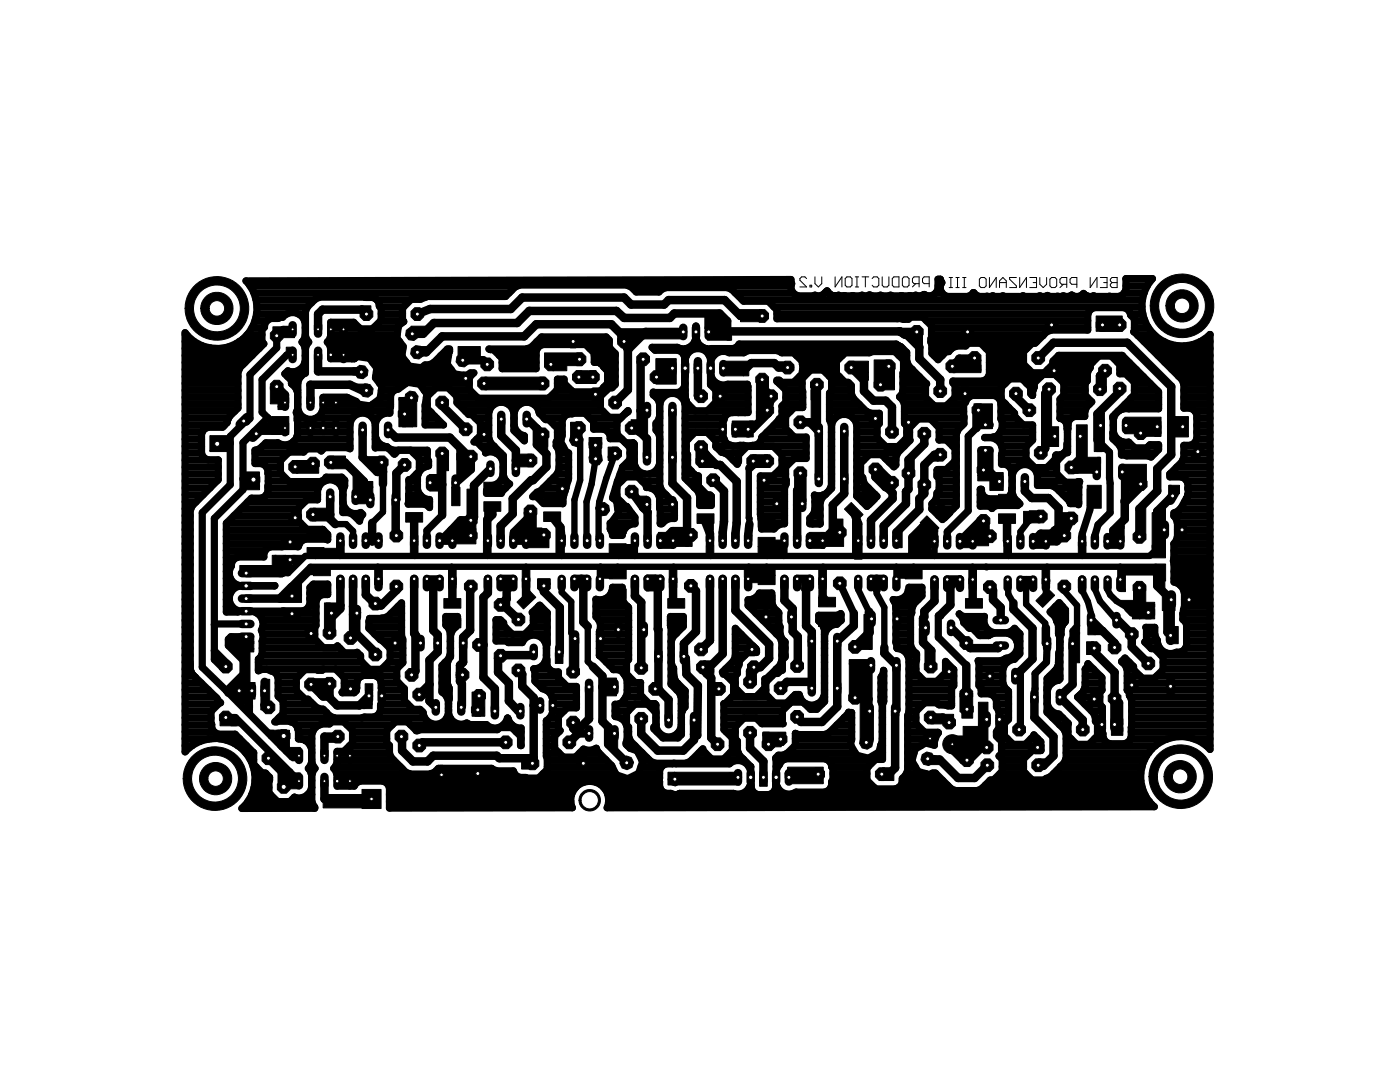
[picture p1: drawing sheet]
<svg xmlns="http://www.w3.org/2000/svg" width="279mm" height="216mm" viewBox="0 0 279 216" stroke-linecap="round" stroke-linejoin="round" font-family="sans-serif">
<g fill="none" stroke="#000" stroke-width=".2">
<path d="M161 55.6l-.4-.4h-.6l-.4 .4v.3l1.4 1.4h-1.4M161.6 56.9h.4v.4h-.4zM162.6 55.2v1.4l.7 .7 .7-.7v-1.4M166.7 55.2v2.1l1.3-2.1v2.1M169 55.2h.7l.3 .4v1.3l-.3 .4h-.7l-.3-.4v-1.3zM170.7 55.2h.7M170.7 57.3h.7M171 55.2v2.1M172 55.2h1.4M172.7 55.2v2.1M174.1 55.6l.3-.4h.6l.4 .4v1.3l-.4 .4h-.6l-.3-.4M176.1 55.2v1.7l.3 .4h.7l.3-.4v-1.7"/>
<path d="M178.4 55.2h1v2.1h-1l-.3-.4v-1.3zM180.4 55.2h.7l.3 .4v1.3l-.3 .4h-.7l-.3-.4v-1.3zM182.8 56.6l-.7 .7M183.4 56.6h-1l-.3-.3v-.7l.3-.4h1v2.1M185.4 56.6h-1l-.3-.3v-.7l.3-.4h1v2.1M189.4 55.4h.7M189.4 57.4h.7M189.8 55.4v2M190.8 55.4h.6M190.8 57.4h.6M191.1 55.4v2M192.1 55.4h.7"/>
<path d="M192.1 57.4h.7M192.4 55.4v2M195.8 55.4h.7l.3 .3v1.3l-.3 .4h-.7l-.3-.4v-1.3zM197.5 55.4v2l1.3-2v2M199.5 56.4h1.3M199.5 57.4v-1.4l.7-.6 .6 .6v1.4M202.8 55.4h-1.3v.3l1.3 1.3v.4h-1.3M203.5 55.4v2l1.4-2v2M205.5 55.4h1.4v2h-1.4M206.2 56.4h.7M207.5 55.4v1.3l.7 .7 .7-.7v-1.3M209.9 55.4h.6l.4 .3v1.3l-.4 .4h-.6l-.4-.4v-1.3z"/>
<path d="M212.2 56.7l-.7 .7M212.9 56.7h-1l-.4-.3v-.7l.4-.3h1v2M214.9 56.7h-1l-.3-.3v-.7l.3-.3h1v2M217.6 55.4v2l1.3-2v2M219.6 55.4h1.3v2h-1.3M220.3 56.4h.6M221.6 55.7l.3-.3h1v2h-1l-.3-.4v-.3l.3-.3-.3-.4zM221.9 56.4h1"/>
</g>
<g fill="#000" stroke="#000" stroke-width=".2">
<path d="M54 77.2h2.4v3.4h-2.4zM54.5 65.2h1.7v1.2h-1.7zM55.7 66.4h3.1v1h-3.1zM57.1 69.3h1.4v1.2h-1.4zM70.7 76.6h2.7v1.1h-2.7zM72 61h2v1h-2zM79.6 79.6h1.4v5.6h-1.4zM79.6 79.3h1v.5h-1zM80.4 79.3h2.8v5.9h-2.8zM82 65.1h3.1v1.3h-3.1zM82.8 69.2h3.2v.5h-3.2zM91.4 69.2h4.5v2h-4.5z"/>
<path d="M96.7 75.2h12v2.6h-12zM100.2 63.8h3v1.2h-3zM108.7 70.4h7.5v2.6h-7.5zM110.3 72.3h2.8v1.7h-2.8zM115 74.1h2.2v.9h-2.2zM115 74h4v2.5h-4zM123.3 67h.5v1.3h-.5zM123.8 65.6h5.7v.9h-5.7zM124.2 66.1h4v.8h-4zM124.7 66.6h2.5v1.4h-2.5zM128.2 66.6h7.6v1h-7.6zM130.9 71.6h4.1v5h-4.1z"/>
<path d="M140.7 62.9h4.2v2.7h-4.2zM141.2 64.6h4.6v3.3h-4.6zM144.4 73.3h4v1.7h-4zM144.5 72.1h5.1v1.1h-5.1zM145.1 66h.9v1.9h-.9zM147.5 61.8h4.6v1.5h-4.6zM147.8 63.3h3.9v.9h-3.9zM148.3 73.9h1.1v1.1h-1.1zM151 75.9h1.6v6.7h-1.6zM152 78.2h1.4v4.4h-1.4zM152.4 76h1v2h-1zM155 72.2h1.8v.8h-1.8z"/>
<path d="M161.9 77.8h1.1v6.2h-1.1zM161.9 76.9h1.4v2.9h-1.4zM169.5 72.1h3.8v2.3h-3.8zM171.8 74.2h1.5v1.2h-1.5zM172.3 75.1h1v.8h-1zM174.5 71.8h3.1v5.5h-3.1zM176 75.4h2.5v1.9h-2.5zM176.1 77h2.4v.8h-2.4zM176.2 72.6h.8v3.3h-.8zM177.5 73h1v3.1h-1zM182.2 66.5h1.9v2.4h-1.9zM190.2 73.7h5.6v.7h-5.6z"/>
<path d="M190.3 71.8h5.5v2.1h-5.5zM190.3 72.8h5.5v1.3h-5.5zM209 78.3h.9v7.4h-.9zM218.8 63.1h5.2v3h-5.2zM219.6 63.7h3.9v2.4h-3.9zM220.2 74.2h.6v3.7h-.6zM223.2 63.8h1v1.2h-1zM41.9 86.9h3.5v3.1h-3.5zM41.9 89.9h3.7v.2h-3.7zM48.7 94.2h3.1v3h-3.1zM49 96.8h2.8v.9h-2.8zM51.9 85.5h3.7v1.1h-3.7z"/>
<path d="M52 84.4h3.1v1.6h-3.1zM52.2 86.2h3.8v.5h-3.8zM54.2 83.1h3.4v3.6h-3.4zM54.5 83.5h.3v.5h-.3zM55.5 80.5h.7v.7h-.7zM55.5 81.1h1.2v.6h-1.2zM55.6 80.3h1.4v.9h-1.4zM59.2 92.9h4.4v1.5h-4.4zM59.2 91.9h2.5v1h-2.5zM65.5 92.3h3.2v1h-3.2zM65.8 91h3.1v1.4h-3.1zM66.1 92.9h3.1v.6h-3.1z"/>
<path d="M70.5 94.8h1.7v3.8h-1.7zM70.8 98.1h3.2v2.4h-3.2zM72.7 96.1h1.6v1.4h-1.6zM72.7 96.1h1.7v1.2h-1.7zM72.9 97.1h1.5v1.8h-1.5zM73.1 91.1h3.1v1.2h-3.1zM74.4 92h1.7v1h-1.7zM80.2 83.5h2.1v1.7h-2.1zM81 98.4h3.3v1.9h-3.3zM82.3 83.2h.1v2h-.1zM85.7 94.7h2v2.6h-2zM85.7 96.2h2.3v1.8h-2.3z"/>
<path d="M87.2 90.5h.7v6.6h-.7zM88.1 90.1h1.4v3.8h-1.4zM90.1 97.2h1.7v3.7h-1.7zM91.2 90.5h.9v5.4h-.9zM91.2 89.7h1.7v2.1h-1.7zM91.7 90.5h1.6v4.2h-1.6zM93.2 97.6h1.1v5.3h-1.1zM96.6 96.2h3.3v1.9h-3.3zM102.7 90.6h3.4v1.5h-3.4zM103 92.4h3.4v.8h-3.4zM107.8 87.4h1.5v2.6h-1.5zM108.5 98.3h3.4v1.9h-3.4z"/>
<path d="M108.9 87.1h.4v2h-.4zM113.9 84.4h1.6v3.3h-1.6zM113.9 84.3h1.6v.6h-1.6zM115 85.7h1.2v2.2h-1.2zM117.6 87.3h2.2v1.5h-2.2zM117.7 88.7h.9v2.7h-.9zM118.2 88.6h1.8v3h-1.8zM119.1 87.3h1v1.4h-1zM121.4 89.2h1.7v2.2h-1.7zM121.4 91h.9v.9h-.9zM125.9 83.8h2.2v2.5h-2.2zM126.1 84.3h1.7v2.3h-1.7z"/>
<path d="M127 99h2.1v1.1h-2.1zM128.1 82.7h1.1v4h-1.1zM138.9 89.5h1.8v2.9h-1.8zM139.1 98.6h3.4v1.9h-3.4zM139.5 92.6h3.1v.7h-3.1zM139.7 91.8h2.4v1h-2.4zM146.1 84h4.2v3.2h-4.2zM149.6 84h1.5v1h-1.5zM149.7 92.4h3.8v.8h-3.8zM149.9 92.5h3.7v.8h-3.7zM150.2 90.7h3v2.2h-3zM151 82.1h1.1v1.4h-1.1z"/>
<path d="M151 82.9h.8v1.1h-.8zM158.6 94.7h.9v2.6h-.9zM159.1 94.6h1.8v5.5h-1.8zM171.3 98.8l1.4-1.3 2.3 2.4-1.3 1.4zM181.8 91.2h.7v3.5h-.7zM183.3 96.8h.7v1.8h-.7zM186.2 91.2h1.1v.8h-1.1zM194.4 80.6h3.7v4.9h-3.7zM195.1 89.9h3.1v5h-3.1zM195.1 94.8h3.6v1.1h-3.6zM197.5 94.3h2.7v3.6h-2.7zM199.3 98.6h3.4v1.9h-3.4z"/>
<path d="M208.3 85.2h3v3.9h-3zM213.1 97.6h1.9v3.3h-1.9zM213.8 93.8h5.1v.5h-5.1zM213.8 93.8h1.4v.6h-1.4zM214.6 93.4h4.3v1h-4.3zM214.7 91.5h4.9v2.3h-4.9zM214.8 84.8h2.2v7.5h-2.2zM216.6 91.2h2.9v.8h-2.9zM217 97.6h1.9v3.3h-1.9zM217 96.8h2.8v4.6h-2.8zM218.4 87.4h1.5v2.7h-1.5zM218.9 89h1.6v1.1h-1.6z"/>
<path d="M219 91.2h.6v1.3h-.6zM219.5 82.4h.9v6.3h-.9zM224 92.6h4.8v4.1h-4.8zM224.5 83.2h7.2v3.4h-7.2zM225.1 96.5h1.4v1.6h-1.4zM226.9 86h4.7v1.1h-4.7zM230.4 86.2h1.3v.9h-1.3zM233.2 96.8h.5v1.7h-.5zM233.4 96.8h2v1.7h-2zM233.9 83.4h3.3v3.8h-3.3zM234.5 83.1h2.7v.5h-2.7zM47.9 112.8h7.8v1.3h-7.8z"/>
<path d="M54.3 110.8h.8v2.2h-.8zM54.8 110.8h2.2v3.6h-2.2zM55.7 118.6h4.5v1.6h-4.5zM58.4 110.8h2.2v.6h-2.2zM58.5 116.3h1.7v2.6h-1.7zM59.2 110.9h1.2v.8h-1.2zM61.3 105.4h3.4v1.9h-3.4zM61.3 109.3h3.4v1.9h-3.4zM62.2 103.2h3.8v.7h-3.8zM62.5 101.4h3.5v1.4h-3.5zM62.5 113h3.4v1.9h-3.4zM62.5 116.9h3.4v1.9h-3.4z"/>
<path d="M64.4 109.4h3.1v1.2h-3.1zM67.2 107.9h1.5v3.3h-1.5zM74.8 115.5h1.3v1.1h-1.3zM74.8 113.3h1.5v3.3h-1.5zM81 102.3h3.3v1.9h-3.3zM81.9 108h1.5v3.3h-1.5zM88.6 119.4h3.4v1.9h-3.4zM89.5 113.3h1.5v3.3h-1.5zM90.3 105.5h4.7v3h-4.7zM91.9 104.6h.4v.5h-.4zM92.2 104.2h1.9v1.3h-1.9zM92.7 103.6h2.3v2.5h-2.3z"/>
<path d="M96.5 108h1.5v3.3h-1.5zM96.6 100.1h3.3v1.9h-3.3zM96.7 101.5h1.2v1.7h-1.2zM104.1 104.2h2.2v2h-2.2zM104.2 112.7h1.5v3.3h-1.5zM104.6 102.2h.6v1.4h-.6zM105.1 106.5h4.5v2.8h-4.5zM105.2 103.7h1.1v1.6h-1.1zM106 102.6h1v3.3h-1zM106.8 105.3h1.4v1.4h-1.4zM107.3 115.5h2.5v1.1h-2.5zM107.4 115.5h2.3v1h-2.3z"/>
<path d="M108.5 102.2h3.4v1.9h-3.4zM111 105.3h.7v5.1h-.7zM120 113.3h2.3v2.1h-2.3zM121.6 113.6h3.4v1.9h-3.4zM121.6 117.5h3.4v1.9h-3.4zM121.6 104.6h3.4v1.9h-3.4zM121.6 108.5h3.4v1.9h-3.4zM123.9 108.6h3.1v2.1h-3.1zM129 114.7h3v3.2h-3zM131.4 106.2h3.1v3.2h-3.1zM133.3 119.4h3.4v1.9h-3.4zM133.6 113h1.5v3.3h-1.5z"/>
<path d="M134.6 106.4h2.8v2.6h-2.8zM136.9 107.3h1.2v1.7h-1.2zM139.1 102.5h3.4v1.9h-3.4zM140.9 108.9h.5v1.7h-.5zM141.2 103.8h1v2.2h-1zM141.4 108.8h1.1v1.6h-1.1zM141.7 103.6h.6v2.1h-.6zM141.7 103.9h.6v2.2h-.6zM148.5 113.2h1.6v2.1h-1.6zM149.9 113.6h1.9v2.7h-1.9zM151.3 112.9h3.4v2h-3.4zM151.3 109.1h3.4v1.9h-3.4z"/>
<path d="M151.3 114.7h3.4v1.9h-3.4zM151.3 118.7h3.4v1.9h-3.4zM151.3 103.3h3.4v1.9h-3.4zM151.3 107.2h3.4v1.9h-3.4zM154.1 107.8h2.4v3h-2.4zM161.5 106.2h3v3.2h-3zM163.4 119.2h3.4v1.9h-3.4zM163.4 113.3h1.5v3.3h-1.5zM164.5 106.9h3.9v2.1h-3.9zM165.9 103.6h2.3v2.4h-2.3zM166.2 106.5h.9v1h-.9zM168.5 101.6l1.4-1.3 2.4 2.4-1.4 1.3z"/>
<path d="M170.1 104.2h.5v6.5h-.5zM170.1 103.7h1.2v.9h-1.2zM170.5 108.3h1.5v3.3h-1.5zM178.8 106h1.2v3.3h-1.2zM179 113.3h2.1v2.1h-2.1zM180.6 113.6h3.4v1.9h-3.4zM180.6 117.5h3.4v1.9h-3.4zM185 102.9l2.4 2.4-1.4 1.4-2.4-2.4zM185.6 105.7h1.5v1.6h-1.5zM186.4 101.5l1.3-1.3 2.4 2.4-1.3 1.3zM186.6 105.2h.5v.9h-.5zM191.6 107.9h2.8v1.4h-2.8z"/>
<path d="M192.1 107.1h2.4v1.3h-2.4zM192.7 119.4h3.4v1.9h-3.4zM193.4 106h2.2v1.6h-2.2zM193.4 113.2h1.5v3.3h-1.5zM194.4 107.1h3.5v.9h-3.5zM194.4 107.1h2.9v1.8h-2.9zM194.6 105.1h1.4v1.1h-1.4zM195.3 106.9h1.7v.5h-1.7zM196.4 104.2h1v2h-1zM199.3 102.5h3.4v1.9h-3.4zM200.3 108.1h1.6v3.3h-1.6zM204.3 102h1.2v2.5h-1.2z"/>
<path d="M204.3 104.2h.1v.6h-.1zM205.4 101.9h2.2v2.4h-2.2zM205.8 108.3h3.3v1.1h-3.3zM208 113.2h1.5v3.3h-1.5zM211 102.3h2.3v1.5h-2.3zM215.2 108.1h1.5v3.3h-1.5zM220.8 108.4h3v1h-3zM222.6 105h1.7v3h-1.7zM223.3 104.5h1v1h-1zM223.5 119.8h2.9v.5h-2.9zM223.6 113.2h1v4.7h-1zM223.7 117.5h.9v.5h-.9z"/>
<path d="M224.3 113.3h6.5v1.4h-6.5zM226.3 117h.6v3.7h-.6zM226.3 116.9h2.4v3.3h-2.4zM227.6 101h1.1v6.6h-1.1zM229.7 110.6h2.9v.7h-2.9zM229.9 102.3h1.8v6.7h-1.8zM229.9 108.8h.8v.6h-.8zM229.9 109h.4v.7h-.4zM230.2 110.3h.9v.5h-.9zM230.7 112.5h1.9v3.4h-1.9zM230.8 109.3h1.8v1.6h-1.8zM231.3 102.3h1.3v7.2h-1.3z"/>
<path d="M231.3 115.4h1.2v2.3h-1.2zM231.6 101.2h1v1.6h-1zM232 118.7h2.5v3.1h-2.5zM233.4 119.7h1v7.7h-1zM234.6 112.5h1.9v3.4h-1.9zM46 127.4h4.7v1h-4.7zM46.2 127.9h4.5v1.7h-4.5zM46.8 136.2h4.1v3.3h-4.1zM47.1 129.3h3.6v.8h-3.6zM47.5 139.1h1.8v1.3h-1.8zM47.6 129.5h1.1v1.5h-1.1zM47.6 135.3h1.4v1.5h-1.4z"/>
<path d="M48.2 134.8h.8v.6h-.8zM48.4 129.6h1.5v7.3h-1.5zM48.6 129.5h.5v1.9h-.5zM48.7 139.4h1.7v1.9h-1.7zM48.9 130.9h.2v.8h-.2zM52.9 135.6h.9v4.8h-.9zM62.2 135.4h3.3v1.3h-3.3zM62.7 135.7h2v2.4h-2zM63.7 136.8h1.6v1.7h-1.6zM64.1 136.4h1.3v1.4h-1.3zM64.7 120.3h1.2v6.7h-1.2zM65.1 120.3h2.4v1.7h-2.4z"/>
<path d="M65.4 120.6h1.5v5.9h-1.5zM72.9 136.4h1.5v1.4h-1.5zM73.3 139.5h1v1.1h-1zM88.6 123.4h3.4v1.9h-3.4zM94.2 138.1h2.6v4.8h-2.6zM103.2 120.1l2.4-2.3 1.3 1.4-2.4 2.3zM105.9 123l2.4-2.4 1.3 1.4-2.5 2.4zM110.8 130.2h1.6v2.2h-1.6zM113.6 126.4h.7v7.1h-.7zM120.4 135.3h2.6v3.6h-2.6zM133.3 123.4h3.4v1.9h-3.4zM140.4 131.9h1.7v1h-1.7z"/>
<path d="M141.4 133.5h1.1v1.4h-1.1zM141.8 132.9h.7v1.3h-.7zM142.1 136.2h1.2v.6h-1.2zM142.2 138.2h1.1v.5h-1.1zM142.5 136.3h.2v1h-.2zM149.3 133.8h1.7v2.4h-1.7zM163.4 123.1h3.4v1.9h-3.4zM169.5 132.4h4.2v7.1h-4.2zM169.5 131.7h3.8v.9h-3.8zM169.5 131.6h4.1v.9h-4.1zM170.8 128.9h3v.7h-3zM170.9 128.3h2.9v.9h-2.9z"/>
<path d="M171.7 139.5h1.5v8.5h-1.5zM172.4 122.6h1v3.7h-1zM172.6 127.6h.8v1h-.8zM173.3 126h.5v2.8h-.5zM173.4 125.9h.7v3.7h-.7zM184.6 129.7h.9v2.8h-.9zM191.6 138.3h1v3.7h-1zM192.3 138.3h1.8v3.6h-1.8zM192.7 123.4h3.4v1.9h-3.4zM209.1 117.5l1.4 1.3-2.4 2.4-1.4-1.3zM211.9 120.2l1.4 1.3-2.4 2.5-1.4-1.4zM213.9 126.2h1.6v6h-1.6z"/>
<path d="M214.3 125.4h1.2v1.1h-1.2zM214.9 124.8h.6v.7h-.6zM216.9 128.1h1.3v2.5h-1.3zM217.1 124.4h1.5v2.3h-1.5zM221.7 139h.9v6.3h-.9zM223.8 120.2h3.7v.5h-3.7zM224.2 120.6h2.3v.5h-2.3zM224.9 120.2h2.7v.6h-2.7zM226 122.5h1.5v1h-1.5zM226.1 122.6h1.7v.8h-1.7zM227.4 120.6h3v2.9h-3zM227.9 120.2h2.5v.9h-2.5z"/>
<path d="M233.4 125h1.7v3.4h-1.7zM43.9 143.4h3.3v1.4h-3.3zM46.1 143.9h1.8v.9h-1.8zM49.3 140.8h1.1v1.5h-1.1zM52 140.5h.7v1.1h-.7zM53.4 145.7h1.2v.8h-1.2zM53.7 145.7h2.5v1.7h-2.5zM55.2 145.7h.8v2.2h-.8zM55.5 145.7h2.3v3.4h-2.3zM55.5 152.6h.7v3.8h-.7zM55.9 154.9h.8v.8h-.8zM56 154h1.3v1.5h-1.3z"/>
<path d="M56.1 153.3h.8v1h-.8zM57.1 149.1h2.8v1.2h-2.8zM57.1 155.4h2.7v2h-2.7zM58 151.3h1.7v.1h-1.7zM58.3 151.2h1.2v.5h-1.2zM58.3 151.2h1.6v.6h-1.6zM58.3 154.2h1.6v1h-1.6zM64.5 159.6h8v1.6h-8zM64.6 158.5h8.5v.9h-8.5zM64.7 147.2h2.6v.9h-2.6zM71.4 140.9h1.3v.5h-1.3zM71.6 140.9h1.5v.4h-1.5z"/>
<path d="M72.5 140.3h1.8v1.1h-1.8zM104.1 151.4h2v2.1h-2zM121.5 146.5h1.8v2.9h-1.8zM133.3 154.1h14.4v2.5h-14.4zM151.6 155.4h1.5v1.5h-1.5zM152.2 146.3h3.7v2.7h-3.7zM152.2 146.1h1.3v.8h-1.3zM152.4 146.1h4.4v.5h-4.4zM156.4 146.2h.4v.7h-.4zM157.1 156.1h7.2v.3h-7.2zM157.2 153.1h7.1v3h-7.1zM175.7 153.3h2.7v2.4h-2.7z"/>
<path d="M176.1 153.2h1.9v1.7h-1.9zM185 151.9h2.6v.7h-2.6zM185.7 143.7h3.1v.7h-3.1zM187.9 142.5h2.4v1.7h-2.4zM190.3 146.9h6.1v1.4h-6.1zM190.6 149h4.5v1.4h-4.5zM191.6 149.8h2.1v1.4h-2.1zM192 142.2h2.1v1.1h-2.1zM192.1 141.8h.7v1.1h-.7zM192.2 144.9h3.2v2.2h-3.2zM192.5 142.4h.6v.3h-.6zM195.3 140.1h1.9v8.3h-1.9z"/>
<path d="M207.2 151.4h2.2v.5h-2.2zM207.3 151.6h1.7v1h-1.7zM221.8 145.2h2.3v1.5h-2.3zM223.2 143.4h.9v2.6h-.9z"/>
</g>
<g fill="#000" stroke="#000" stroke-width=".2">
<path d="M38.6 57.3a6.4 6.4 0 0 1 10.1 .9 6.4 6.4 0 0 1-3.7 9.4 6.4 6.4 0 0 1-8.1-6.1h1.7a4.7 4.7 0 0 1 6.8-4.2 4.7 4.7 0 0 1 .6 8 4.7 4.7 0 0 1-7.3-3.2l-.1-.6h-1.7a6.3 6.3 0 0 1 1.7-4.2z" fill-rule="evenodd"/>
<path d="M40.9 59.4a3.2 3.2 0 0 1 5.1 .5 3.2 3.2 0 0 1-1.8 4.7 3.2 3.2 0 0 1-4.1-3.1h1.6a1.55 1.55 0 0 1 2.3-1.3 1.55 1.55 0 0 1 .2 2.6 1.55 1.55 0 0 1-2.4-1l-.1-.3h-1.6a3.1 3.1 0 0 1 .8-2.1z" fill-rule="evenodd"/>
<path d="M231.2 56.7a6.4 6.4 0 0 1 10.1 1 6.4 6.4 0 0 1-3.7 9.4 6.4 6.4 0 0 1-8-6.1h1.6a4.7 4.7 0 0 1 6.8-4.2 4.7 4.7 0 0 1 .6 8 4.7 4.7 0 0 1-7.3-3.2l-.1-.6h-1.6a6.3 6.3 0 0 1 1.6-4.3z" fill-rule="evenodd"/>
<path d="M233.5 58.9a3.2 3.2 0 0 1 5.1 .4 3.2 3.2 0 0 1-1.8 4.8 3.2 3.2 0 0 1-4.1-3.1h1.7a1.55 1.55 0 0 1 2.2-1.3 1.55 1.55 0 0 1 .2 2.6 1.55 1.55 0 0 1-2.4-1v-.3h-1.7a3.2 3.2 0 0 1 .8-2.1z" fill-rule="evenodd"/>
<path d="M38.2 151.1a6.4 6.4 0 0 1 10.1 .9 6.4 6.4 0 0 1-3.6 9.5 6.4 6.4 0 0 1-8.1-6.1h1.6a4.7 4.7 0 0 1 6.8-4.3 4.7 4.7 0 0 1 .6 8 4.7 4.7 0 0 1-7.3-3.2l-.1-.5h-1.6a6.3 6.3 0 0 1 1.6-4.3z" fill-rule="evenodd"/>
<path d="M40.7 153.2a3.2 3.2 0 0 1 5.1 .5 3.2 3.2 0 0 1-1.9 4.8 3.2 3.2 0 0 1-4.1-3.1h1.7a1.55 1.55 0 0 1 2.2-1.4 1.55 1.55 0 0 1 .2 2.6 1.55 1.55 0 0 1-2.4-1v-.2h-1.7a3.2 3.2 0 0 1 .9-2.2z" fill-rule="evenodd"/>
<path d="M116.2 158.1a2.14 2.14 0 0 1 3.4 .6 2.14 2.14 0 0 1-1.4 3.1 2.14 2.14 0 0 1-2.7-2.1h.5a1.74 1.74 0 0 1 2.4-1.6 1.74 1.74 0 0 1 .4 2.9 1.74 1.74 0 0 1-2.8-1v-.3h-.5a2.02 2.02 0 0 1 .7-1.6z" fill-rule="evenodd"/>
<path d="M230.9 150.7a6.4 6.4 0 0 1 10.1 .9 6.4 6.4 0 0 1-3.6 9.5 6.4 6.4 0 0 1-8.1-6.1h1.7a4.7 4.7 0 0 1 6.8-4.2 4.7 4.7 0 0 1 .5 7.9 4.7 4.7 0 0 1-7.3-3.1v-.6h-1.7a6.3 6.3 0 0 1 1.6-4.3z" fill-rule="evenodd"/>
<path d="M233.1 152.8a3.2 3.2 0 0 1 5.2 .4 3.2 3.2 0 0 1-1.9 4.9 3.2 3.2 0 0 1-4.1-3.1h1.7a1.55 1.55 0 0 1 2.2-1.4 1.55 1.55 0 0 1 .2 2.7 1.55 1.55 0 0 1-2.4-1v-.3h-1.7a3.3 3.3 0 0 1 .8-2.2z" fill-rule="evenodd"/>
</g>
<g fill="none" stroke="#000" stroke-width="1.3">
<path d="M76.4 96.6v5.6l-2.1 2.1M115.5 85.4v1.8l-.5 .6 .2 .1h.6v7.9l-1.2 4v8.1M118.8 88.8l.3 .3-.2 2.4-.8 5.1-1 3.5v7.7l.1 .1M122.8 90.5l-1.8 4.9-1.4 4.7-.1 1.3M149.6 93.4l-.2 .1v9.8l.2 .1v1.2M57.3 113.6h.3M57.9 113.5l-.1 .1M63 110.2v.7M66.9 104.6h2.2l1.4 1.4v1.9M67.9 107.9v2.9l-.1 .1M75.4 113.1l.1 .1v2.3M82.7 107.9v2.9l.1 .1"/>
<path d="M90.1 113.1l.2 .1v2.3M97.4 107.9v2.9l-.2 .1M105 113.1v2.4M112.1 107.9v3M112.1 115.5v2.7l1.9 1.9v6.2l.8 1.1M119.5 101.4v6.2l.2 .3M119.5 101.4l.8 .2M119.7 113.2v2.3M119.8 113.1l-.1 .1zM123.3 113.1v1.5M123.3 109.5l.2 .2v1.2M126.7 107.9v3"/>
<path d="M134.5 113.1l-.2 .1v2.3M141.7 107.9v2.9l.1 .1M149.4 113.1l-.1 .1v2.3M153 108.2l.1 2.7M153 113.1v2.6M156.5 107.9v2.9l-.1 .1M164.3 113.1l-.1 .1v2.3M171.3 107.9v2.9l.1 .1M171.3 115.5v2.2l2.1 4.4M175 117.7v.7l1.5 2.8v8M178.9 113.1v2.4M182.3 113.1v1.5"/>
<path d="M186.5 108v2.9M194.1 113.1v2.5M196.8 113.1l.1 .1M201.1 108v2.8l.1 .1M201.1 115.6l.1 3 1 1.7M204.8 115.6v5l3.8 3.8v.7l.1 .2M207.7 103.1l-2.4 .8-1.7 2.2v1.9M208.7 115.6l.3 .3M209 113.1l-.3 .2v5.9l-.1 .1M212.4 117v.9l2.5 2.9v4.1l-.8 1v2.5M216 108v2.9M216 117.8l1.1 2.3 .6 2.3v1.3"/>
<path d="M218.5 115.6v1.9l1 2.4 3.3 3.8M221 115.6v2.1l.6 1 1.2 1.2 2.3 1.4M223.6 113.1v2.5M230.9 109.4l-1.5 1.5h-168.5l-3.4 3.5h-1.6M231.7 114.2l-1.1-1.1h-168.6l-3.9 3.8 .2 2M117.3 125v7l1 1"/>
</g>
<g fill="none" stroke="#000" stroke-width="1.7">
<path d="M55.2 77.2l1.7 1.6v1.5M63.5 70.8v3.3h8.1l.5 .1M73.1 77.9l-.5 .1-2.8-1.2h-7.8v3.5M73.1 62.7l-.9-.9h-7.8l-.9 .9v3M82.1 79.4v1.9l-1.3 1.3M83.3 62.7l2.5-1h16.1l2.3-2.3h20.3l1.4 1.4h6.6l.9-.9h11.2l3.2 3.2h4.3M92.4 71.9h4l.8 .8M96.6 76.5h11.7M115.5 75.2h2.8M115.7 71.7l-4.9 .1-.9 .9M124.5 68.1v.2l.6-.2M125.4 69.7l-.3-.4v-1.5l-3.1-3.1h-15l-2.4 2.4h-16.4l-3.2 3.2h-1.7"/>
<path d="M128.4 71.7l-.6 .6v14M134.2 73.5l-1.8 1.7h-1.4M136.4 66.2h-7.5l-3.6 3.6v8l-2.5 2.5M139.3 72.1v6.8l.6 .2M145.1 66.1v-2l-1.5-1.6h-9l-.9 .9h-9.2l-1.5-1.4h-17.4l-2.4 2.5h-16.6l-2.2 2.1h-2.1M152.1 75.8v1.5l1.8 1.8-.7 3.4M157.7 73.3h-2.3l-.9-.8h-4.6l-1 1h-4.3l-.1-.2-.1 .2M163 76.8v8.9M169.9 73.3l2.5 2.6v2.1l1.9 1.9h2.4l1.3 1.3v5M177.4 73.1v2l-1.7 1.7M179.5 66.1h.1M179.6 66.1l1 .6"/>
<path d="M179.6 66.1h-38.1l-.1 .1M180.6 66.7l.5 .2 2.4 2.4v2.3l4.1 4.2v2.2M183 66.2h-3.2l.8 .5M194.5 71.4l-.1 .2h-2.9l-1.4 1.5M202.8 78.5v.7l2.6 2.7M207.2 71.4l3-3h14.8l8.7 8.8v13.5l-2.8 2.8v4.5l-3.5 3.5v5.6M209.4 77.7l-.8 .8v11l-.9 .9M220 64.8h3.5M220.5 74l-1 1v2.7M223.5 77.5v.7l-4.5 4.4v5.2M62.5 92.5l-.5 .7h-3.1M65.9 99.1v4.5l1 1"/>
<path d="M66 92.3h2.8l3.8 3.8v1.4l-1.6 1.6M72.2 97.9l1.7 1.6v.3M72.4 85.8v5.4l2.9 3h1.1M76.2 92.3l.2 .2v4.1M77.4 85.8l1.6 1.5h10.8l3.8 3.8h.4v2.6l-3.1 2.6M80.8 92.8l-1.7 1.6v5.2l-.1 .2v6.9l.1 .2M85.8 96.3l2.4 .4M88.2 80.3v.7l4.7 4.7M88.2 90.5v12.3M97.9 93.5l-3.3 3.3v6.4l-.6 .6M100 83.6v3.3l3 3v3.6M103 91.9h2.9"/>
<path d="M105.1 83.6l2 1.9M107.1 85.5l1.2 1.2M107.1 85.5v3.2l2 1.9v2.6l-2.7 2.6h-.4l-3.7 3.7v3.1l-2.4 2.4v2.9M126.1 85.4l1.7 .9M126.1 98.1l2.3 3.2M127.8 86.3l1.3 1.3v3.6M129.1 81.9l-.1 .1h-1.2M134.2 81.9v14.6l2.9 2.9v6.6M139.9 89.2l1 1.5M140.9 90.7l2.1 2.1h.7l3.3 3.3v8.2l-.2 3.6M140.9 90.7l-.7 1.3M142.3 95.8l2.2 2.2v6.1l-.3 2.1v1.7"/>
<path d="M150.3 92l-.2 .8h.1M153.1 92l-2.3 .1-1.2 1.3M153.1 81.9l.1 .6M153.2 82.5l-3.1 3.2h-3.3M159.7 94.4v2.8l-.6 .7v10M159.7 84.3h1.9l1.8 1.7v9.6M168.5 86v12.5l-2.3 2.3v5.1M175.1 93.7l-.1 .1M177.5 96.1v.9l-.3 .2h-.5l-2-2v-1.5h.6l1.8 1.7v1.9l1 1.1v1.1l-4.3 4.3v4.1M178 96.3l-.9 .8M184.5 86.6v2l-3.2 3.2v5.8l-.5 .5v2.4l-4.4 4.5v2.9M187.6 90.7h-1.1l-2 2.1v5.7l-1 1v2.2l-4.6 4.5v1.7"/>
<path d="M195.3 81.9l-.4 .3v3.2M196.7 89.9v3.4l2.8 2.8M196.9 93.5h-.4l-.2 .3M204.5 96.1v1.9l1.4 1.4h3.3l2.1 2v5.1l-.7 .6 1.7-1.8v-1.6l1.5-.3M208.6 87.1h1.9M215.6 91.5l-1.8 1.8M215.6 87.1v4.4M215.6 91.5l3.3 2.7M224 94.2l.5 .5v8.9l-2.3 2.3v2.1M224.7 84.9h6l.2 .3M227.6 84.9v1.5M227.6 96.6v.5l-3.1 3"/>
<path d="M233.7 85.2h2.3M234 99l-3.1 3v3.1M57.4 113.1l-1.2 1.3h-7.1M58.1 117.2l-2.2 2.2h-6.8M62.5 102.7h3.4M64.2 113.9h-2.6l-3.6 3.6 .3 1.4M67.9 115.5v6l-2.1 2.1v2.7M70.5 115.5v11.2l-.5 .6M73 115.5v3.2l1.8 1.8M73 107.9h1.1l.2 .1M74.3 104.3v3.7M75.5 107.9h-1.1l-.1 .1"/>
<path d="M79.1 117v.8l-3 3h-.9l-.4-.3M82.7 103.2v4.7M82.7 115.5v10.9l.2 .3M87.7 107.9h2.6M87.7 115.5l-1.2 1.3v9l.9 .9v3.4l-1.7 1.6v8.2l1.3 1.2M90.1 105.8h2.8l1.1 1.1M90.1 105.8l-2.1 2.1M90.3 115.5v4.9M92.3 105.9h.6M94 103.8v.4M94 103.8h-2.1l-1.8 2M94 117l-.2 .2v8.6l-1.4 1.4v4.9l-.6 .7v3.1l.4 .5v4.5l-.1 .2"/>
<path d="M97.4 115.5v2.8l-.9 .9v16l2.3 2.3v4.4M98.3 101.1v1.6l-1.1 1v4.1l.2 .1M101 119.6l-1.1 1.1M101 119.6v1.7l2.5 2.3M101.1 116.7v2.8l-.1 .1M102.4 115.5h-2.5l1.8 1.8M102.6 106.5l5.9 .2M105 115.5l.1 4.2M105.9 102v.9l-3.3 3.3v1.6l-.2 .1h2.6M108.5 116.9v1.1l3.2 3.2v8.9h-.1M110.2 103.1l1.6 2.1 .3 2.7M114.6 115.5h2.6"/>
<path d="M116 115.5v1.1l.4 .4v7.1l.9 .9M126.7 115.5v3.4l1.3 1.3v13.1M128.4 101.3l.8 .9v5.7M129.1 100.6l-.7 .7M129.2 115.5h1.6l.5 .5M131.3 116l.1 21.6 2 2v4.1M131.8 107.9h2.5M131.8 115.5l-.5 .5M134.3 115.5v4.3l.7 .6M137.1 106l.8 .7M137.1 106h-2.9l-1.3 1.3v.6M137.9 116.9l1 1v8.1l-2.4 2.4v2.6l.4 .4 .1 3.1 2.3 2.3-.2 9.9-.2-.2h-.4"/>
<path d="M140.8 103.5v.7l.9 2.3v1.4M141.7 115.5v12.3l-1.8 1.8M144.2 115.5v15l-3.1 3.1v.8M146.8 115.5v6.3l6.7 6.8v2.8l-1.8 1.7h-1.2l-.8 .8v2.2M149.6 104.6l-.3 3.3M156.5 115.5v4.3l1.7 1.7v4.5l1 1v5.4l-.1 .5M159.1 115.5h2.5l-.9 .9v1.1l.2 .2v7.2l1.1 1.1v11.3M160.1 100.5h-.8l-.2 .3M164.2 115.5v3.6l.9 1M166.2 105.9h1l.4 .3M166.2 105.9l-2 2h-2.6M170.4 102.1l.9 2.4v3.4"/>
<path d="M173.8 115.5h2.6M175 115.5v2.2M185.5 104.8l-1 .4 1.1 1.3h-1.5l-.2 2 .1 .1v.9l-.1 .2h-.7l-.2-.3v-1l.9-.9h.4l.5 .5 .4 2.3-.5 .1h-2.5l-.1 .2v-3.3l2.1-2.2-.1 1.1 2.4 1.8M186.5 115.6v4.3l-2 2.1v1.1l-.3 .3v1.4l.5 .5h-.2l-.3 .2v2.7l1.7 1.6v3.1l-.2 .1M189 115.6h2.6l-1.9 1.3v3.8l-2.1 2.2M194.1 115.6v4l.3 .8M196.3 105.9l1.2 1.1M196.3 105.9l-2.2 2.1M196.3 105.9v-2h-.7l-4 4.1M197.5 117.2l.7 .6v1.9l1.5 1.5v2.5M201 103.5v4.4l.1 .1M208.7 107.2v1.6"/>
<path d="M210.5 105.9l-.6 .6h-2.2l-1.5 1.5M210.5 105.9h.9l1 1M213.8 103.4l-1.4 3.1-1.5 1.5h-3.8l-.2 .1h1.7l.1-.1M213.8 103.4l-3.3 2.5M216 115.6v2.2M221 108h2.6M227.4 117.3v3.3l-.9 .9v.7M231.2 113.9l-.3 .3v2.7l2.8 2.8h-.3l-.4 .4v6.1l.6 .6M50.3 137.8h-3.8l-.4 .4h-.5M52.8 136.1v4.5l.8 .5M64.2 138.7h1l2.1 2.1h4.4l1.9-1.9M65.8 136.4v2.6h-1.3l-2.4-2.4"/>
<path d="M67.9 120.8l-1.8 1.5M70.5 122.6l.1 .1M70.5 120.9l.1 1.4h.6v-.1l-.1 .1v4.1l3.8 3.8v.4M74.9 120.4l-.1-.3v.4M82.9 126.7l1 1.6M82.9 126.7v7.2l-.8 .8M85.7 136.6l-2 2M91.8 134.7h.5M95.6 138.9v2.6l-.2 .1M95.6 128.7h.9M103.5 133.8l.7 .7v2.4l2.3 2.3v12.9l-.2 .2M106.5 130.1v.2l-.4 .4h-6.1l-.6 .7v2.8l2.2 2.1v3.6l1.9 2h.3"/>
<path d="M114.8 127.4v6.2l-.4 .4M117.6 137.1v6.3l-2.5 2.4v.3M118.3 133l1.9 1.9v9l2.4 2.4v.4M120.2 137.1h2.4M128 125.5l.5 .1M130.8 137.5l.9 .3M140.3 133.1v.5l1.6 1.7v11.9l1.3 1.3M141.9 137.3h1.4l.2 .2M158.2 123l-.3 .1M162 136.1h-4.9l-1.3 1.2M170.4 122.3v2.6l-3.3 3v13.1l-3.1 3.1h-4.1l-.8-1.1M170.6 139.2l.3 .3h2.4"/>
<path d="M173.8 132.8l-.5 .3v8.5l.3 .3v5.6l-.7 .6M176.5 129.2v1.1l2.4 2.5v8.8l-.3 .3v11.3l-1.1 1.1-1.5 .2M189.8 125.3l3 3v.3l.8 .7h5.6l.5-.5M192.8 132.8v8.6l.2 .1M202.2 120.3v1.3l3.9 3.8v6.1l-3.5 3.4M206.4 139.1v4.1l3.8 3.8v3.8l-2 2-1-.1M208.7 125.3v3l.3 .1M212 138.5l-.5 .6M212 138.5v1.1l4.1 4.1v1.9M214.1 128.4v8.2l-2.1 1.9M218.4 129.3v.8l4 4.1v5.2l.9 .9v4.1l-.1 .2h-.8M218.6 125.9h1.4l2.4 2.4v.9"/>
<path d="M222.8 123.7h.3l2.8 2.8v2.6l3.3 3.3M225.1 121.3l.9 .9h3.2M53.6 151.3l3.4 3.4v1.3M64.7 155.9v3.5h9.4M67.4 147h-2.7v3.8M80.1 147l.1 .2v2.6l2.2 2.1h2.9l1.2-1.1h12.6l.6 .5h6.8M100.9 148.1h-16.6l-.6 .7M106.5 140.8h1.3M114.4 144.2v1.1l1 1M115.4 146.3l-1.8 1.8M115.4 146.3h2.2M121.4 145.1v3.4l3.7 3.7"/>
<path d="M128 143.4v3.1l3.3 3.3h5.1l2.1-2.2v-3.9M147.3 155.1l-1.5-.1-.7 .6-10.3-.2-.1 .1M149.7 146.2v3.1l2.7 2.6v3.2M155.8 147.5h-1.4l-1 1M163.3 154.5l-5.9-.2v.8M185.1 151.4h.1M185.2 151.4l2.3 .2 3.7 3.6h3.3l2.5-2.5M185.7 143.2h2.5l1.2 1M190.2 148.4l-.1 .1h5.4l.3-.1 .2 .2M196 148.3h-6.2l-.3-.3v1l2.7 2.7h1.2l2.6-2.7M196 149h.8l.1 .1M196.9 143.6l-.9 1.2v4.2"/>
</g>
<g fill="none" stroke="#000" stroke-width="1.4">
<path d="M49.7 56.7h.1M49.7 56.7l.9 1.5M49.9 57h53.4M50.6 58.2h.1M50.6 58.2l.5 1.6M50.7 58.4h50.9M51.1 59.8h.1M51.1 59.8l.2 1.7-.2 1.8M51.1 59.8h11.7M75.2 59.8h6.8M125.5 57h32.4M146.7 58.4h11.6"/>
<path d="M148.1 59.8h79.9M164.6 58.4h.7M186.8 58.4h1.2M187.2 57h.5M187.7 55.7h-.5v1.9a1.8 1.8 0 0 1-2.8 1.2l-.6 .2h-.7l-.3-.1-.4 .1h-4.3l-.4-.1-.3 .1h-1.4l-.3-.1-.3 .1h-1.4l-.5-.2-.4 .2h-.7l-.4-.1-.3 .1h-4l-.3-.1a1.85 1.85 0 0 1-2.3-.9 1.84 1.84 0 0 1-2.5 .9l-.3 .1h-3a1.76 1.76 0 0 1-1.3-2.4l-.1-.8-108.8 .2 .6 .7M187.7 55.7h.1M187.7 57a1.84 1.84 0 0 0 1.4 2.2h4l.7-.3 .5-.5M187.7 55.7l.2 .7M187.9 56.4h.1M187.9 56.4l-.2 .6M194.2 58.4h.2M194.3 58.4h.1"/>
<path d="M194.3 58.4a2.35 2.35 0 0 0 2.7 .7l2.8 .1 .4-.2 .3 .2h3l.7-.2 .3 .2h2.7l.3-.2 .3 .2h.8l.4-.3 .5 .3h2.4l.3-.2 .3 .2h.7l.7-.3M213.9 58.9h.1M224.4 58.4h3.9M224.7 57h4.3M224.7 55.6h5.3M228.3 58.5l.7-1.6 1-1.3h-5.3v2.1l-.3 .7-.5 .5-.6 .3h-4.7l-.3-.2-1.1 .2-.6-.3-.4-.4a1.74 1.74 0 0 1-2.3 .4M228.3 58.5h.1M228.3 58.5l-.4 1.7v1.7l.4 1.7M36.9 69.6h14.8M36.9 79.3h10.6M36.9 77.9h10.6M36.9 76.5h10.6"/>
<path d="M36.9 75.1h10.6M36.9 73.7h10.8M36.9 72.3h12M36.9 71h13.4M36.9 68.2h1.9M36.9 66.8h.4M37.5 67.1l-.6-.7v83.6l.2-.2M37.5 67.1h.1M37.5 67.1l1.3 1.1M38.8 68.2l1.5 .8M40.3 69h.1M40.3 69l1.7 .4"/>
<path d="M42 69.4h.1M45.4 69.3l-1.7 .3-1.7-.2M45.4 69.3h.1M47.1 68.6l-1.7 .7M47.1 68.6h.1M47.7 68.2h4.6M48.5 67.6l-1.4 1M48.5 67.6h.1M49.3 66.8h3M49.7 66.4l-1.2 1.2M49.7 66.4h.1M50.3 65.4h2.4"/>
<path d="M50.6 64.9l-.9 1.5M50.6 64.9h.1M50.9 64h2.4M51.1 63.3l-.5 1.6M51.1 63.3h.1M51.2 62.6h6.1M51.3 61.2h10.1M57.4 75.1h2.6M58.2 76.5h1.2M58.4 70.8h-1.1l-5 5v6.4l3.3 3.3h1.1l.2-.1M58.4 65.7h-1.9l-1.3 1.3v2.4l-5.3 5.3v8.8l-.7 .7h-.4M59.2 77.9h.2"/>
<path d="M59.4 79.3h.1M59.5 62.6h1.5M59.9 73.7h1.1M60.3 68.2h1.2M60.7 64h.3M60.8 72.3h.2M60.9 69.6h.1M60.9 71h.1M60.9 66.8h.1M60.9 65.4h.1M65.4 68.2h14.4M66 69.6h14.4"/>
<path d="M66 71h14.2M66 66.8h13.3M66 65.4h5.7M70.7 71.6l.6-.5 2.4 .4 1.5 1.9-.3 2 1.3 1.7-.3 2.4-2 1.5-2.4-.4-.4-.5-1.8-.8h-4.8v2.4a2.57 2.57 0 0 1-2.5 2 2.57 2.57 0 0 1-2.6-2v-5.4l.4-.9 .7-.8 .5-.1v-5l.3-1 .3-.2-.3-.3-.3-.9v-4.9l.3-.9 1.6-1.6 1-.4 10.5 .1a1.63 1.63 0 0 1 1.3 1.7l.4 .4v2.4l-1.8 1.7h-2.4l-1.3-1.3h-4.6v2.8l-.4 .9-.3 .3 .3 .2 .4 1v2.1h4.7M74.4 72.3h6.7M74.6 65.4h4.9M75 75.1h18.9M75.2 73.7h14.8M75.8 76.5h5.2M75.8 61.2h4.8M75.9 79.3h2M76 64h4.4"/>
<path d="M76.1 62.6h4.2M76.1 77.9h2.6M78.7 77.9l.8-.3 1.8-1.3 2.5 .4 1.4 1.9-.4 2.4v3.8h3.7l-3.2-3.2v-2.5l1.7-1.7h2.5l1.7 1.7v1.2l2.3 2.4h.6l1.8 1.7v2.5l-1.3 1.3h.6l1.7 1.7v.5a2.45 2.45 0 0 1 3.5 1.8v2.7a2.42 2.42 0 0 1-2.3 2l-1 1v.5h3l.1-.3 1.5-1.5-.9-.8-.3-.9v-4l-1.9-1.8M78.7 77.9l-.5 .5-.3 .6-.1 3.4a2.5 2.5 0 0 0-2.9 2.1v2.6a2.42 2.42 0 0 0 2.3 2l.3 .4 1 .3h6.8v1.9l.2 .3v1a2.55 2.55 0 0 0-2.2 3.1v.3a2.62 2.62 0 0 0 2.4 3.3v1.6l-.4-.4-.6-.3h-3.2l.1-.5M82.8 76.5h10.9M84.7 77.9h1.8M85.1 79.3h.2M86.6 72.3h2.7M88 71h1.5M90 77.9h3.8M91.2 79.3h4M97.9 69.8h.6l1.7 1.7v2.1h6.8v-3.5l.3-.6 .4-.5 .7-.3h8.5l1.7 1.8v1.8a1.75 1.75 0 0 1 1.9 .9l.8 .8v2.5"/>
<path d="M97.9 69.7l-.3-.1h7.5l.9-.3 2.1-2.1h12.9l.6 .7v1.5l1.2 1.1v6.3l-.6 .6h-.6l-1.8 1.7v2.5l1.8 1.7h2.4l1.3-1.4v.3l-.3 .1M97.9 69.7v.1M99.7 71h7.3M100.2 72.3h6.8M105.3 69.6h1.9M107.1 68.2h14.5M109.7 79.3h10.1M111.1 77.9h2.9M111.3 76.5h1.3M112.6 76.5l1.7 1.7h5.2l1.8-1.7M117.7 69.6h4.1M118.6 71h4.2"/>
<path d="M119.6 72.3h3.2M120 77.9h1M121 73.7h1.8M121.2 76.5h1.6M121.3 75.1h1.5M130.4 69.6h5.4M131 79.3h1.4M136 79.3h.8M136.1 77.9h.7M136.5 71h.5M136.6 76.5h.2M136.6 75.1h.2"/>
<path d="M136.7 73.7h.1M136.7 72.3h.1M136.9 69.6h4M138.6 68.2h.6M138.8 69.6l-.9 .3-.8 .8-.3 .9v7.8l.2 .9 1.7 1.7h2.4l1.8-1.7v-2.5l-1.1-1v-5.2l-.4-.9-.7-.8-.9-.3M138.9 66.8h.1M138.9 65.4h.1M140.8 69.6l-.6-.3a2.22 2.22 0 0 1-1.3-1.7v-2.5v2.5a2.53 2.53 0 0 1-3.7 1.7h-5.1l.6 .6h4.6a1.72 1.72 0 0 1 1.3 2v5.1l-.2 .6-.5 .5-.6 .2-4.9-.1v.6l.9 .8 .3 .9v2.7l-.3 .9-.4 .3v1.4l.4 .3 .3 1v5.5l-.3 .9-.8 .7-.9 .4M140.9 69.6h39.3M141.5 71h1M141.8 76.5h1.3M141.8 75.1h.2"/>
<path d="M141.8 73.7h.1M141.8 72.3h.1M142.9 79.3h6.4M142.9 77.9h6.4M146.3 69.6l.7-.3 .5-.7h31.3l1 .6 1.2 1.1v1.8l.3 .9 3.6 3.6-.2 .2v2.5M154.4 61.2h73.5M155 76.1v-.2h.5l.5 .4h2.4l1.7-1.7v-2.5l-1.7-1.7h-2.4l-1-.5h-5.6l-1 .5h-2.9a2.51 2.51 0 0 0-3.7 1.7v2.7a2.52 2.52 0 0 0 3.4 1.9h4l.1 .4v5.2h-3a1.65 1.65 0 0 0-1.8 1.5l-.2 .5v2.7l.2 .5a1.96 1.96 0 0 0 1.8 1.5M155 76.1h.1M155 62.6h62.1M155.1 76.1l1.7 1.7v2.5l-.7 .7v2.1l-1 1.2M155.5 76.5h4.6M156.8 79.3h3.4"/>
<path d="M156.8 77.9h3.3M158.9 71h9.2M159.6 75.1h.9M160.1 72.3h6.8M160.2 73.7h6.7M165.5 75.1h2M165.5 79.3h4.7M166 77.9h3.9M166 76.5h3.5M166.9 72.1l1.8-1.7h4.8l.6-.3h4.5l1.7 1.8-.1 6.2-.3 .6-.4 .5 .6 .6 .4 .9v3.8l.5 .4v2.5l-1.8 1.7h-2.4l-1.8-1.7v-2.5l.5-.4v-2h-1.7l-.9-.4-2.6-2.6-.4-1v-1.6l-.6-.6h-.6l-1.8-1.7zM179.4 71h1.6M179.6 79.3h5.1"/>
<path d="M180.2 77.9h4.5M180.2 76.5h4.6M180.2 75.1h3.3M180.3 73.7h1.8M180.3 72.3h.8M184.9 64h32.2M185.8 68.2h21.1M185.9 66.8h22.4M185.9 65.4h31.2M186 69.6h3.9M186.4 71h1.6M189.3 70.1h-.5l-1.6 1.7-1.2-1.3v-1.7l-.2-.5 .1-3.3-1.7-1.7h-2.5l-.4 .4-1.8-.2-24.5 .1v-1.8l-1.7-1.7h-4.9l-2.4-2.3-.9-.4h-12.2l-.9 .4-.5 .5h-4.5l-1-1-.9-.4h-21.4l-.9 .4-1.9 1.9-15.6-.1-1.4 .6h-1.8l-1.8 1.8v2.4l.3 .3-1.1 .8-.3 2.4 1.3 1.7-.3 2 1.5 1.9 2.4 .4 .7-.6h.8l.9-.4 2.8-2.8h.4l-.5 3 1.5 2 2.4 .4 .8-.6h.7l-.9 .9v2.4l1.7 1.8h14.1l1.8-1.8v-2.1h1.3v.9"/>
<path d="M189.3 70.1l.7-.7 1-.4h1.7l.6-.5h2.4l1.8 1.7v4.5l-.3 .6-.5 .5-.6 .2h-5.9v.4l.4 .4v2.5l-1.7 1.7h-2.5l-1.7-1.7M189.3 70.1l.1 .1M190.3 76.5h10.3M190.6 79.3h2.7M190.6 77.9h9.2M196.8 69.6h8.1M197.3 75.1h10.5M197.5 73.7h7.8M197.5 72.3h6.8M197.5 71h6.8M199.1 79.3h.7M204.9 76.5h1.5"/>
<path d="M205.7 77.9h.4M206 78.9h.1M206 78.9l-.3-.3v-1.3l-1.7-1.7h-2.5l-1.7 1.7v2.5l2.7 2.7v.6l1.7 1.7h1.9v3l-1.3 1.3v2.5l1.7 1.7h2.4l1.8-1.7 .1-.8a1.78 1.78 0 0 0 2.1-2.2l.1-.2M206.1 78.9v-.9l.3-.8v-.8l1.8-1.7h2.4l1.7 1.7v2.5l-.8 .8v3.8h2.3M208.1 67l-1.5 1.5h-.6l-1.7 1.7v2.5l1.7 1.7h2.4l1.7-1.7v-.6l1.2-1.2h12.6l7.3 7.3v3.4h-5.9a2.61 2.61 0 0 0-3.1 2v2.6M208.1 67l.7-.7 1-.4h7.3v-3.2l.2-.6 .5-.5 .6-.2h5.9a1.62 1.62 0 0 1 1.3 1.5l.8 .7v2.5l-.1 .1 9.6 9.5 .4 .9v4.8h1.2l.6 .3 .5 .5 .2 .6v4.7l-.2 .6-.5 .5-.6 .3h-1.2v2.3l-.4 1-2.4 2.4M208.1 67h.1M209.1 73.7h8.2M210.1 72.3h7.9M211 75.1h6M211.3 71h12.7M211.9 79.3h5.1"/>
<path d="M212.3 77.9h4.3M212.3 76.5h4.3M223.1 72.3h2.3M223.5 73.7h3.3M225.2 75.1h3M225.6 62.6h2.5M225.9 79.3h5.3M226.4 77.9h4.5M226.4 76.5h3.1M226.4 65.4h2.8M226.4 64h2.1M226.9 66.8h3.4"/>
<path d="M227.1 67h.1M228.3 63.6h.1M228.3 63.6l.7 1.6M228.3 68.2h4M229 65.2h.1M229 65.2l1.1 1.3M229.7 69.6h11.8M230.1 66.5v.1M230.1 66.5l1.3 1.2M231.1 71h10.4M231.4 67.7h.1M231.4 67.7l1.5 .8"/>
<path d="M232.5 72.3h9M232.9 68.5h.1M232.9 68.5l1.7 .4M233.9 73.7h7.6M234.6 68.9h.1M234.6 68.9l1.7 .1M235.3 75.1h6.2M236.2 76.5h5.3M236.3 79.3h5.2M236.3 77.9h5.2M236.3 69h.1M238 68.8l-1.7 .2"/>
<path d="M238 68.8h.1M239.5 68.2h2M239.7 68.1l-1.7 .7M239.7 68.1h.1M241.1 67.1l-1.4 1M241.1 67.1h.1M241.4 66.8h.1M241.5 66.7l-.4 .4M241.5 66.7v82.8a7.9 7.9 0 0 0-8.8-2M36.9 94.6h6.7M36.9 91.8h6.7v3.9l-5.2 5.2-.4 .9v31.8l.4 .9M36.9 83.5h8.7"/>
<path d="M36.9 89h3.3M36.9 98.7h3.6M36.9 97.4h5M36.9 96h6.4M36.9 93.2h6.7M36.9 90.4h3.3M36.9 87.6h3.3M36.9 86.2h3.5M36.9 84.9h7.9M36.9 82.1h10M36.9 80.7h10.6M46 88.5h-2.5l-.2 .1"/>
<path d="M48.5 95.6h1.9l.2 .1M48.6 84l.2 .2M48.8 84.2l-2.8 2.9v9.6l-5.6 5.6v30.8l4.8 4.7M50.7 86.2l.6 .5M50.9 91.8h5.2M50.9 90.4h6.6M51.1 86.6l.2 .1M51.3 86.7h.1M52.4 89h17.4M53.1 98.7h10.3M53.2 93.2h2.8M53.4 83.4l-4.9 4.9v9.4l-5.7 5.7v28.2l1.9 1.9h.6l.3-.2v-.7l-2.8-2.8"/>
<path d="M53.5 97.4h10M53.5 94.6h2.7M53.5 96h4.1M55.5 85.4v.3l.9-.3M58.6 88.1h.1M59.1 87.6a2.59 2.59 0 0 1-3.7 .7h-2.3l-1.1 1.1-1.1 .4v2.7h1.2a1.8 1.8 0 0 1 1.4 2v2.4a2.14 2.14 0 0 1-1.4 2.5h-1.9l-5 5v17.7l5.3-.1 .9 .4M59.1 87.6l.3-.9v-2.6l-.1-1.3-.2-.5 .3-.6v-3.4l-.4-.9-.8-.9v-.6l-1.4-1.3 .7-.6a2.45 2.45 0 0 0 3.4-1.9v-2.6l-.4-1-.2-.2 .2-.3 .4-.9v-2.7a2.55 2.55 0 0 0-1.9-2 2.55 2.55 0 0 0-2.6 .9l-.9 .2h-1.4a1.63 1.63 0 0 0-1.3 1.8l-.5 .5v2.4l.4 .4-4.8 4.8-.4 .9v7.1l-1.6 1.6-.4 .6-.2 .7-.9 1h-2.8l-.7 .2-.4 .5-.3 .6v3.8l.3 .7 .4 .4 .7 .3M59.1 87.6h10.7M59.2 82.1h.4M59.3 83.5h1.6M59.4 86.2h10.4M59.4 84.9h10.4"/>
<path d="M59.4 80.7h.1M63 83.5h7.3M64.2 96h.7M64.3 82.1h13.5M64.5 80.7h7.2M66.9 96h1.9M68.2 97.4h.4M68.4 98.7h.1M74.3 80.7h3.6M74.4 83.5h1M74.9 89h1.7M74.9 87.6h.2"/>
<path d="M74.9 86.2h.1M74.9 84.9h.1M78.5 90.4h.4M79.5 89.8l-.8 .8-1.3-1.3-2.5 .1v-4.9a2.57 2.57 0 0 0-2.5-2.1 2.57 2.57 0 0 0-2.6 2.1v5.1l-.5-.3h-4.5l-.7 .7-.4-.4h-2.5l-.6 .6h-2.9l-1.7 1.7v2.5l1.7 1.7h6.2l.7-.3 .5-.6h3.1l.6 .6v1.2l-.3 .8v2.7a2.52 2.52 0 0 0 3.5 1.8l.4 .4-.3 .2-.3 1.1-1.4-1.4-.9-.3h-1.1v-4.5a2.57 2.57 0 0 0-2.5-2.1 2.57 2.57 0 0 0-2.5 2.1v1.9h-2.2l-1.7 1.8v2.4l1.7 1.7h3.2l1 1v1.1l-.4-.1h-4.1a1.95 1.95 0 0 0-1.4 1.5h-5.5a1.74 1.74 0 0 0-1.3 2h-5.2a1.71 1.71 0 0 0-1.3 1.8 2.56 2.56 0 0 0 1.6 4h7.1h-7.1a2.56 2.56 0 0 0-2.1 2.5 2.56 2.56 0 0 0 2.1 2.5h12.7l.6-.3a2.31 2.31 0 0 0 .8-2.3l-.1-2.1 .7-.7h2.9v2.1a1.82 1.82 0 0 0-2.3 1.4v4.8l-.3 .3v2.4l1.7 1.7h2.5l.4-.3 1.3 1.4h2.5l.1-.1 .7 .6v1l1.7 1.8h2.4l1.8-1.8v-2.4l-4.3-4 .1-2h2.4l1.4-.4 2.6-2.7v6.6l.3 .6v4.7l-1.2 1.3v2.4l1.5 1.5v2.4l1.7 1.7h1.4l.5 .5M81.6 98.7h2.3M81.6 97.4h1.7M81.6 96h1.7M82 89.8l1.7 1.7v2.5l-1.7 1.7h-.4v4.4M82.5 90.4h2.8M83.1 94.6h.4M83.7 91.8h1.7M83.7 93.2h1.1"/>
<path d="M84.8 83.5h2.4M84.8 82.1h1M84.9 80.7h.4M91.5 80.7h7.1M92.9 82.1h4.7M94.9 83.5h2.6M95.1 87.6h2.5M95.9 86.2h1.6M95.9 84.9h1.6M96 89h2.6M97.6 97.4h3.3M98.6 89.1h.1"/>
<path d="M98.9 90.4h1.1M99.8 96h1.2M100.2 91.8h.3M100.4 94.6h.1M100.4 93.2h.1M101.5 80.7a2.56 2.56 0 0 0-4 1.6v5.1l.4 .9 .7 .8M101.5 80.7l.7 .7 .4 .9v3.6l2 2.1v-1M101.5 80.7h2.2M102.5 82.1h.2M102.6 83.5h.1M102.6 84.9h.1M102.9 86.2h.4"/>
<path d="M103.7 80.7l.9-.4h1l1 .4M103.7 80.7l-.7 .7-.4 .9v2.7l.4 .9 .7 .7 .9 .4M104.3 87.6h.3M104.6 87h.1M106.6 80.7l.7 .7 .3 1.1 1 .9M106.6 80.7h13.2M106.6 98.7h5.9M107.5 82.1h12.9M108.4 97.4h4.5M108.6 83.4l.3 .3h.6l1.8 1.7v2.5l-.3 .3v.8M108.6 83.4h.1M108.6 83.5h3.8"/>
<path d="M109.8 96h3.5M110.6 84.9h1.6M111 89l.6 1.1v3.5l-.4 1M111 89h1.4M111.2 94.6h2.3M111.3 87.6h.7M111.3 86.2h.9M111.6 91.8h1.9M111.6 93.2h1.9M111.6 90.4h1.9M113.5 90.4l-.4-.1-1.2-2.2 .3-1.2v-3a1.69 1.69 0 0 1 2-1.3l.1-.1h2.5l1.7 1.7v1.4h1.9a1.67 1.67 0 0 1 1.4 1.9h2.2l1.7 1.8v2.4l-1.4 1.5-2.1 6.2 .9 .6 .3 2.4-1.5 2h-.1v1.1l.4 1v.3h2a2.41 2.41 0 0 1 2.5-2.3v-1.3l-.3-.3M113.5 90.4v5.1l-1.2 3.8v1.2h-3.8l-1.4-1.4h-.8l.9-.9 .6-.2 3.4-3.4"/>
<path d="M117.8 83.5h6M118.5 84.9h4.6M121.4 86.2h1.7M122.4 98.7h.7M122.8 97.4h.3M123.3 96h.7M123.8 94.6h4.8M124.1 87.6h.1M124.2 93.2h2.7M124.9 82.5h.1M124.9 82.5l-1.8 1.7v2.4l1.8 1.7h1.4l.3 .3v4l.4 .9 .7 .7 .9 .4h3.1M125.2 82.1h.1"/>
<path d="M125.5 89h1.1M125.6 91.8h1M125.7 90.4h.9M126.4 88.4h.1M128.1 96h3.6M129.8 97.4h2M130.9 84.9h.8M131.3 86.2h.4M131.4 93.2h.3M131.4 98.7h1.5M131.5 83.5h.2M131.6 91.8h.1"/>
<path d="M131.6 89h.1M131.6 90.4h.1M131.6 87.6h.1M131.6 82.1h.1M131.6 80.7h.1M136.7 94.6h1.8M136.7 83.5h7.8M136.7 91.8h.5M136.7 89h.3M136.7 93.2h.5M136.7 90.4h.3M136.7 87.6h.6"/>
<path d="M136.7 86.2h7.6M136.7 84.9h7.6M136.7 82.1h12.6M136.7 80.7h.7M137.3 96h2.1M138.7 97.4h1M139.6 98.7h1.5M142.5 80.7h6.8M142.5 87.6h2M142.9 89h18M143 89.3h.1M144.6 90.4h3.2"/>
<path d="M146.3 91.8h1.1M147.3 89l.3-.1h.8l.4 .1M147.3 82.3h.1M151.7 98.7h4.9M151.7 97.4h4.9M151.7 96h5.2M152 87.6h8.9M152.2 87.1h.1M153.1 86.2h4.4M154.4 84.9h2.4M154.7 94.6h2.1M155.1 84.3l-3.1 3a1.6 1.6 0 0 1-1.8 1.6l-.4 .1"/>
<path d="M155.1 84.3h.1M155.7 83.5h1.1M155.7 90.4h5.2M156.1 91.8h2.1M156.1 93.2h.7M156.1 82.1h1.7M156.4 80.7h3.8M156.8 93.2l.1 3.4-.3 .7v7.2h-.6l-.9 .4-.6 .7h-2.5l.1-1.2-.4-1.7v-7.7h2.6l1.8-1.8v-2.4l-1.8-1.7h-5.2l-1.7 1.7v1.3l-.2 .5-2.1-2-1.1-.3-1.1-1.2v-1.1l-1.8-1.7h-2.4l-1.7 1.7v2.4l.2 .3v2.5l.9 1a1.76 1.76 0 0 0 1.3 .8v2l1.7 1.8h.6l.3 .2v1.9h-2.4v-2l-.3-1-2.6-2.5v-14.9a2.57 2.57 0 0 0-2.5-2 2.57 2.57 0 0 0-2.5 2v16.4l.4 1 2.5 2.5v3.1h-.9l-.9 .3-.7 .7h-.3l-.2-5.2a2.47 2.47 0 0 0-2.6-2v-.4l-1.7-1.7h-2.4l-1.8 1.7v2.4l1.8 1.7h.2l1.3 1.9M164.3 98.7h.4M165.5 83.5h1.2M165.5 82.1h7.4M165.5 80.7h6"/>
<path d="M165.7 97.4h.3M165.9 94.6h.1M165.9 84.7l-.4-.9v-5.4l.5-.4v-2.5l-1.8-1.7h-2.4l-1.7 1.7 .1 5.8h-1.7l-1.7 1.7v2.5l1.7 1.7h2.4v4.3h-2.4l-1.7 1.7M165.9 84.7l.1 12.8-1.9 1.8-.4 1-.1 4.3-2-.1v-1.1l.6-.6 .4-.9-.1-3.1a2.49 2.49 0 0 0 3.4-1.9M165.9 91.8h.1M165.9 89h.1M165.9 96h.1M165.9 93.2h.1M165.9 90.4h.1M165.9 87.6h.1M165.9 86.2h.1M165.9 84.9h.1"/>
<path d="M170.3 83.5h5.2M171 94.6h.7M171 91.8h1.4M171 89h5.7M171 98.7h3.7M171 97.4h2.3M171 96h1.3M171 93.2h.7M171 90.4h8.1M171 87.6h4.3M171 86.2h4M171 84.9h4.2"/>
<path d="M177 91.8h1.8M179.3 89h1.2M180.5 83.5h11.9M180.5 82.1h11.8M180.5 80.7h5.6M180.7 87.6h.8M180.8 84.9h1.2M181 86.2h.5M186.9 84.9h5.2M187 94.6h3.9M187 98.7h3.9M187.4 97.4h3.5"/>
<path d="M187.4 96h3.5M187.4 87.6h3.5M187.4 86.2h3.6M189.2 80.7h3.1M189.4 93.2h1.5M190.1 89h.8M190.6 91.8h.3M190.6 90.4h.3M192.7 80.2l-.4 .4 .1 3.9-1.2 1.2-.3 .9v14.3l-2.8 2.8-2.1-2.1v-1.1l.6-.6 .4-.9v-.6l.4-.5v-2.4l-.4-.4v-1.3l.1-.1h1.8l1.7-1.7v-2.5l-1.7-1.7h-1.5v-2.5l-1.7-1.7h-2.4l-1.8 1.7v2.5l.1 .1-2.4 2.4-.4 .9v1.6l-.4 .4-2.5-2.5h-2.4l-1.8 1.7v2.5l.5 .4v.4l.4 .9 2.4 2.5-2 1.9-2-2v-14.3a2.56 2.56 0 0 0-2.5-2.1 2.56 2.56 0 0 0-2.5 2.1M192.7 80.2l.3-.6 .4-.4 .7-.3h4.3l.6 .3 .5 .4 .2 .6v3.4l.3 .7v1l-.4 .9M192.7 80.2v.1M195.6 98.7h.5"/>
<path d="M196.6 87.3h1.4M196.7 84.8h-1.2l-2.3 2.3v14.8l-4.2 4.2v1.9M198 87.3a2.52 2.52 0 0 1 1.9 3.4v1.9a1.69 1.69 0 0 1 2 2l.1 2.8M198.7 87.6h7.4M199.6 86.2h6.5M199.6 86.2a1.89 1.89 0 0 1-1.6 1.1M199.7 83.5h3.2M199.7 82.1h2.4M199.7 80.7h1M199.9 91.8h5.1M199.9 89h5M200 90.4h4.8"/>
<path d="M200 84.9h6.1M201.5 93.2h1.5M201.7 98.7h.4M201.9 94.6h.2M202 97.4h.1M202 96h.1M206.1 93.2h.3M207 94.6h3.9M207.1 96h5.2M209 93.2h1.9M210.4 91.8h.7M210.8 97.4h4.5"/>
<path d="M211.5 82.1h5M211.5 80.7h5.9M211.6 83.5a1.72 1.72 0 0 1 1.3 2l.1 .2M212.2 98.7h3.1M212.3 90.4h.2M212.9 89h.2M212.9 84.9h.2M213 85.7l.1 4.6h-.5l-1.7 1.8v2.4l1.7 1.7h2.4l.5-.1-.2 .4-.1 4.2-.2-.2h-1.4l-.2-.5-2.7-2.8-1-.3h-2.6v-2.2a2.56 2.56 0 0 0-2.6-2 2.56 2.56 0 0 0-2.5 2v3.8l.4 .9 1.1 1.1-.4 .4h-4.2l-.6 .2-.3 .4-.5-.5h-1.9v-3.4h.3a1.66 1.66 0 0 0 1.3 1.9h3.4a1.67 1.67 0 0 0 1.3-1.9l.1-.2M213 87.6h.1M213 86.2h.1M213.1 85.7v-1.3l.3-.6 .5-.4 .6-.3h2v-1l.4-.9 1-1-1.3-1.3v-2.5l.4-.4v-1.5l.6-1.1v-.7l1.7-1.7h2.5l1.7 1.7v1.9h1.2l1.7 1.7v2.5l-4.3 4.3 .1 3.1M215.3 97.2h.1"/>
<path d="M217.9 99.3l-.4 2.5-1.5 4.7v1.5M219.6 84.9l-.2 2.5-.4 .4 2.4 2.4 .2 12.1-2.5 2.4-.6 2.2v1.1M222.1 83.5h.1M222.2 86.2l-.1 1.3 1.4 1.4 .3 .8v1.1h.7l.3 .2h4.3l.6 .2 1.5-1.5v-1h-1.7l-.6 .7h-2.5l-1.2-1.2a2.54 2.54 0 0 1-1.7-.2M222.2 86.2h.1M222.2 84.9h.1M222.2 86.2l.4 1 .9 .7M222.2 87.6h.9M223.1 82.1h.1M223.5 87.9v.1M223.5 89h2.6M223.8 90.4h6.7"/>
<path d="M224.2 81.6h.1M224.5 80.7h6.7M229.2 89h2M233.5 94.6h8M233.5 94.6v.6h2.2a1.83 1.83 0 0 1 1.4 2.3v1.2M234.8 93.2h6.7M236 91.8h5.5M236.3 89h5.2M236.3 90.4h5.2M236.3 80.7h5.2M236.9 96h4.6M237.1 98.7l-.3 .7a4.7 4.7 0 0 1-2.2 2.9h-.3v.7l.5 .7 .2 .7v2.6l-.2 .7-.5 .8-.1 3.4 .1 .3v3.9a2.56 2.56 0 0 1 2.1 2.3v2.6"/>
<path d="M237.1 98.7h4.4M237.1 97.4h4.4M238.5 82.1h3M238.8 87.6h2.7M238.8 83.5h2.7M238.8 86.2h2.7M238.8 84.9h2.7M36.9 119.6h1.1M36.9 118.2h1.1M36.9 116.8h1.1M36.9 115.4h1.1M36.9 114h1.1"/>
<path d="M36.9 112.6h1.1M36.9 111.3h1.1M36.9 109.9h1.1M36.9 108.5h1.1M36.9 107.1h1.1M36.9 105.7h1.1M36.9 104.3h1.1M36.9 102.9h1.1M36.9 101.5h1.2M36.9 100.1h2.2M45.2 119.6h.6M45.2 118.2h.9"/>
<path d="M45.2 116.8h2.5M45.2 115.4h.8M45.2 114h.6M45.2 112.6h1M45.2 111.3h2.1M45.2 109.9h7.7M45.2 108.5h14.6M45.2 107.1h20.2M45.2 105.7h19.3M45.3 104.3h14.6M46.7 102.9h12.8M48.1 101.5h11.4"/>
<path d="M49.4 100.1h11.4M57.9 111.7l-.6 1.9M61.8 119.6h1.4M61.8 118.2h3.6M62.3 116.8h3.1M68.4 101.5h.6M68.4 100.1h.1M70.7 102.9h1.4M81.6 100.1h4.1M85.2 115.5h2.5M88.2 102.8l-3 3.1v2M108.2 100.1h4.1"/>
<path d="M118.9 119.6v3.5a2.34 2.34 0 0 1 .7 2.9v4.8l2.8 2.7M118.9 119.6a2.46 2.46 0 0 0 3.3-2.4h2v2.2l.4 1 .9 .8v10.4l-.5 .5v2.4l1.7 1.7h1.1v2.5l1.7 1.7h1.2l.2 .3v4.3a2.56 2.56 0 0 0 2.5 2.1 2.56 2.56 0 0 0 2.6-2.1v-5.9l-.4-.9-1.7-1.7v-11.3M118.9 119.6h.1M120.4 119.6h3.9M121.9 105.7h2.6M122 104.3h4.7M122 118.2h2.2M123 102.9h3.4M123.1 100.1h.9M123.3 101.5h2.1M131.6 100.1h2.7M131.7 101.5h2.9"/>
<path d="M131.8 104.3h.5M131.8 102.9h2.8M139.6 100.1h2.4M150 119.6h4M151.7 101.5h4.9M151.7 100.1h4.9M151.8 102.9h4.8M152.1 104.3h4.5M161.6 104.3h2.1M162.1 102.9h1.6M162.6 101.5h1.1M162.6 100.1h1.1"/>
<path d="M167.6 116.4l2.8 5.9M172.1 100.1h1.8M179.6 119.6h3.7M181.2 118.2h2.8M186 101.5h4.2M186.4 100.1h4.5M187.3 102.9h1.5M195.6 100.1h7.6M203.6 115.6h2.6M213.5 100.1h1.8M232.3 105.7l-1.4-.6v4.3M234.3 111.3h7.2"/>
<path d="M234.3 109.9h7.2M234.3 102.9h7.2M234.3 115.4h7.2M234.3 114h7.2M234.3 112.6h7.2M234.3 108.5h7.2M234.9 104.3h6.6M235 107.1h6.5M235 105.7h6.5M235.5 101.5h6M235.6 116.8h5.9M236.3 118.2h5.2"/>
<path d="M236.4 119.6h5.1M236.4 100.1h5.1M36.9 133.5h1.1M36.9 125.2h1.1M36.9 126.6h1.1M36.9 139.1h6.1M36.9 137.7h4.7M36.9 136.3h3.3M36.9 134.9h1.8M36.9 132.1h1.1M36.9 130.7h1.1M36.9 129.3h1.1"/>
<path d="M36.9 128h1.1M36.9 123.8h1.1M36.9 122.4h1.1M36.9 121h1.1M38 132.7h.1M38.4 134.5h.1M38.4 134.5l.6 .7M39 135.2h.1M45.1 133l-.2-.1v.6M45.2 121h1.1M45.2 137.8l11 11.2M49.1 124.5h-6.2l-.1 .1"/>
<path d="M49.1 127h-3l-.5 .6v1.2l2.9 2.9v2.8l-3.3 3.3M51.4 122.4a2.51 2.51 0 0 1 .8 3.4l.3 .8M51.4 122.4h11.7M51.6 133.5h22M51.6 132.1h20.6M52.2 130.7h19.6M52.3 129.3h15.5M52.3 128h10.9M52.4 123.8h10.7M52.4 125.2h10.4M52.5 126.6l-.2 3.8-.2 .6-.5 .5v2.4a2.59 2.59 0 0 1 2.6 0l.6 .2 .4 .5 .3 .6v3.7l1 1v2.5l-1.7 1.6 .6-.1h2.4l.2 .1a1.93 1.93 0 0 1 1.6 1.6v1.8a2.52 2.52 0 0 1 2.6 2.1v2.6l-.4 1-.3 .2 .3 .3 .4 .9v2.7a2.53 2.53 0 0 1-3.5 1.9l-.9 .9h-2.4l-1.7-1.8 .1-3.1-.8-.9h-.7l-1.7-1.7v-2.3l-3.7-3.7h-3.3a1.69 1.69 0 0 1-1.4-2l-.1-.1v-2.4l1.7-1.8h.2l-.6-.5-.1-.4-4.3-4.1M52.5 126.6h10.3"/>
<path d="M55.4 134.9h4.2M55.5 137.7h3.6M55.5 136.3h3.6M55.7 139.1h4.7M61.7 121h1.4M64.5 133.5l-.2 .3-3.4-.2-1.8 1.8v2.4l1.8 1.7h.6a6.1 6.1 0 0 0 2.5 2h.5l1.4 1.4 .9 .4h5.4l.5-.2h1.9a1.84 1.84 0 0 0 1.3-2.4l.3-.5-.1-4.1-.3-.6-.4-.5-.7-.2h-2.2l-.6 .2-.4 .5-.3 .6-.1 1.7-.4 .4h-2.4v-.1l.4-.4M67 133.5l1.7 1.7v2.5M68.4 134.9h3.8M68.7 137.7h2.4M68.7 136.3h2.5M73.6 125.2h6.5M73.7 123.8h6.4"/>
<path d="M74.8 126.6h5.3M75 134.9h4.2M76.1 136.3h3.5M76.2 133.5h3M76.2 139.1h4.5M76.2 137.7h4.5M76.4 128h4M77.6 132.1h2.8M77.8 129.3h2.6M77.9 130.7h2.5M78 122.4h2.1M79.4 121h.7"/>
<path d="M88.2 133.5h1.1M88.2 137.7h1.5M88.2 136.3h1.1M88.2 134.9h1.1M88.8 132.2h.1M88.9 132.1h.4M89 123.8h2.3M89.2 139.1h.5M89.4 125.2h1.5M89.8 130.7h.1M89.9 126.6h.1M89.9 129.3h.1"/>
<path d="M89.9 128h.1M99 125.2h1.8M99 126.6h10.2M99 123.8h1M101.2 128h3.2M102.3 126.6l-1.8-1.8v-.5l-.7-.6h-.8v4.2h2.1l.3 .3h2.8a2.52 2.52 0 0 1 2.6-1.5 2.52 2.52 0 0 1 2.2 2.1v2.6a2.42 2.42 0 0 1-2.5 2.1l.2 .5v1.9l1.5 1.5M106.1 125.2h3.1M106.4 122.4h2.8M106.4 122.4l-.2-.2 1.5-1.4 1.5 1.5-.1 9.1a2.22 2.22 0 0 0 1.4 2.7h.9v1.2l1.8 1.7h1.8v4.2h-1.8l-1.8 1.8v2.4l.4 .4-1.1 1.1v2.5l1.7 1.7h2.5l1.6-1.6 .6 .2h1l.9-.4M106.4 122.4v2.4l-1.7 1.8M106.4 123.8h2.8M106.5 133.5h3.1"/>
<path d="M106.7 134.9h4.7M107.1 136.3h5.4M107.5 121h.4M108.2 137.4h.1M108.3 137.4l.9 .4 .7 .7 .4 .9v2.7l-.4 .9-.9 .8v7.1l.2 .2v2.4l-1.7 1.8-3.7-.2-.6-.2-.5-.5-.3-.6h-3.2l-1.1-.5h-10.6l-.8 .8-.9 .4h-3.9l-.9-.4-2.9-2.9-.4-.9v-1.5M108.7 128h.5M108.8 132.1h.4M108.9 137.7h6.1M109 130.7h.1M109 129.3h.1M110.2 139.1h4.8M118.9 122.4h6.6"/>
<path d="M118.9 121h6.3M119.5 123.8h6M119.6 126.6h5.9M119.6 130.7h5.9M119.6 129.3h5.9M119.6 128h5.9M119.8 125.2h5.7M121 132.1h4M122.4 133.5v.1a2.53 2.53 0 0 1 2.8 2.1v2.7l-.4 .9a2.29 2.29 0 0 1-2.1 1.2v2.4a3.2 3.2 0 0 1 2.5 2.1v2.7l-.3 .8 .9 .8 1.4 .5 1 2.2-.7 2.3-2.2 1.1-2.3-.8-1-1.9-2.7-2.8-.3-.6M122.4 133.5h2.6M124.8 134.9h.6M124.9 139.1h3.3"/>
<path d="M125.2 137.7h2.6M125.2 136.3h2.6M133.8 123.8h2.6M133.9 133.5h.5M133.9 125.2l-.1-.4v-1.8h2.6v2l-2.1 2-.3 1M133.9 125.2h2.3M133.9 126.6h.9M133.9 136.3h1.3M133.9 134.9h.6M133.9 132.1h.1M133.9 130.7h.1M133.9 129.3h.1"/>
<path d="M133.9 128h.1M134 128v4.3a3.6 3.6 0 0 1 .5 2.8l.4 1 1.9 1.8-.1 3.2-.3 .3-.4 .9v4.3l-.7 .7h-3l-1.8-1.9v-.3l.4-.4M135 137.7h1.6M135.9 139.1h.8M144.8 133.5h2.4M145.1 134.9h1.6M146 139.1h7.4M146.2 132.1h1.3M146.4 137.7h.7M146.4 136.3h.3M146.7 126.6h1.2M146.7 130.7h2"/>
<path d="M146.7 129.3h4M146.7 128h2.6M149.5 121h4.8M150.9 122.4h4.5M152.3 137.7h.5M152.3 123.8h3.1M152.6 136.3h.2M153.5 134.9h.6M153.6 125.2h2.1M154.9 133.5h1.2M154.9 133.5l.7-.7 .4-.9v-3.8l-.4-1-6.3-6.3v-1.1a2.31 2.31 0 0 0 2.3-1.4h2.4a3.4 3.4 0 0 0 1.4 4v2.2l.3 .6v1.4l.4 1 .6 .6v3l-.6 .6v2l-.5 .2-.4 .5h-.6l-1.8 1.7v2.5l1.8 1.7h2.4l1.7-1.7h.8a2.56 2.56 0 0 0 2.5 2.1 2.56 2.56 0 0 0 2.5-2M154.9 133.5l-1.8 1.8-.5 .2v1.8l-1.7 1.7h-2.4l-1.8-1.7v-2.4l.5-.5v-1l.3-.8v-.7l1.7-1.7h1.8v-.6l-4.3-4.2v5.6l-.3 .9-2.2 2.2 .1 .4h.4l1.7 1.7v2.5l-1.7 1.7h-.2v5.2l1.7 1.7v2.4l-1.8 1.7h-2.4l-1.7-1.7v-.3l-2.5 2.5-.9 .4h-6.1l-.9-.4-4.1-4-.3-.9v-1.9l-.5-.4"/>
<path d="M155 126.6h.7M155.9 132.1h.2M156 128h.5M156 130.7h.7M156 129.3h.7M158.2 139.1h1.5M163.4 123.8h4.5M163.4 123.9l.7 .7 .4 .9 .1 14.5-1.6 1.5h-1.2l-1.5-1.4h-2.4l-1.8 1.7M163.4 123.9h.1M164.4 125.2h1.1M164.4 139.1h.2M164.5 133.5h.1"/>
<path d="M164.5 137.7h.1M164.5 136.3h.1M164.5 134.9h.1M164.5 132.1h.1M164.5 130.7h.1M164.5 129.3h.1M164.5 128h.1M164.6 127.9v.5M167.9 123.8l-.9 .8a2.51 2.51 0 0 0-2.5 2h.1M167.9 123.8l-.1-1.4-.7 .4h-3.7v1.1M175.8 139.1h.6M175.8 137.7h.6"/>
<path d="M175.8 136.3h.6M176 134.9h.4M178.8 125.2h2.9M178.8 126.6h2.9M178.8 128h2.9M178.8 123.8h2.9M178.8 122.4h3.1M178.8 121h3.4M179 129.3h3M181.1 130.7h1.8M181.4 133.5h1.4M181.4 139.1h8.5"/>
<path d="M181.4 137.7h8.5M181.4 136.3h9M181.4 134.9h2.1M181.4 132.1h1.4M187.6 122.9h-.3v4.3l5.5 5.6M188 134.9h2.4M188.7 133.5h1.5M188.7 132.1h.1M191.5 122.5l.4 .5 .4 1.2 1.2 1.2h.6l1.4 1.4h1.8l1.1-.5h2.7a2.54 2.54 0 0 1 2 3M191.7 122.8l.6 .2h4.2l-.1 1.2 .3 1M192.3 123.8h4.1M193.3 125.2h3.4"/>
<path d="M195.3 126.6h2.5M195.3 132.1h5.7M195.4 133.5h4.8M195.4 136.3h4.7M195.4 134.9h4.7M195.8 137.7h5.2M196.7 125.2l.7 .7 1 .4h2.7l.9-.4 .5-.5 1 1v4.1l-1.1 1.1a2.42 2.42 0 0 0-2.3 2v2.7l.4 .9 .8 .7v5.7l-.9 .8v2.4l1.8 1.7h2.4l1.7-1.7v-.2l1.4 1.4v1.8M198.5 139.1h2.8M201.6 126.6h1.9M202.2 130.7h1.1M202.9 128h.6M203.1 129.3a2.46 2.46 0 0 1-2.3 2l-1.1 .5h-4.5l.2 .5v4.5l.4 .5v1.2h1.7l.6 .2 .5 .5 .3 .6v1.3a3.1 3.1 0 0 1 .5 2.7v1.1l-.5 1.1"/>
<path d="M203.1 129.3h.4M203.6 133.9v11.2l-.2 .5M209 139.1h.1M209 137.7h.1M209 136.3h1M209 128.4l-.1 3.7-2.3 2.3-.2 4.7M209.5 134.9h2M209.9 122.4h2.7M210.7 121h1.3M210.8 133.5l-1.8 1.9v6.7l3.4 3.5 .4 .9v4.8l-.4 .9-2.7 2.8-1 .3-.3 .3h-2.4l-1.7-1.7v-2.4l1.7-1.7h1.7M210.8 133.5l.4-.8 .1-2.5 .2-.4v-2.7l-.3-.6v-1.7l-.6-1.7-1-1 1.8-1.9 1.2 1.5v2.3a2.85 2.85 0 0 0-.8 2.6l-.3 .5v8.4l-.3 .3a2.57 2.57 0 0 0-2.2 3.1v1.5M210.8 123.8h1.8"/>
<path d="M210.9 133.5h.6M211.2 132.6v.1M211.2 125.2h.7M211.2 132.1h.3M211.3 126.6h.5M211.3 130.7h.2M211.5 129.3h.1M211.5 128h.1M215.1 139.1h4.4M216.3 137.7h3.6M216.6 133.5h1.6M216.6 133.5v2.6a2.7 2.7 0 0 1-.4 2l-1.1 1 3.1 3.2 .4 .9v.7l.4 .5v2.4l-1.7 1.7h-2.4l-1.8-1.7 .1-2.5-1.9-1.8a2.45 2.45 0 0 1-2.3-2.1"/>
<path d="M216.6 133.5l.3-.3 .2-.8 2.8 2.8v2.5l-.4 .5v2.4l.5 .5-.1 2.1M216.6 136.3h3.3M216.6 134.9h3M217.7 123.7h.3l2 2.1h-1.2l-.2 .1M223.9 132.1h1.4M224.9 133.5h1.3M225 137.7h16.5M225 136.3h16.5M225 134.9h2.5M225.6 139.1h15.9M228.6 128h2.4M228.8 126.6h1.7"/>
<path d="M229.7 129.3h1.8M230.8 134.9h10.7M231.7 130.7h9.8M232.1 133.5h9.4M232.1 132.1h9.4M236.1 122.4h5.4M236.2 121.7l-.1 1.9 .5 .5 .2 .6v4.1a1.69 1.69 0 0 1-2 1.3 2.64 2.64 0 0 1-3.8-2.4l-.5-1v-1.5h-1.8l.1 .1v2.5l-.3 .3 1.3 1.3h.6l1.7 1.8v2.4l-1.7 1.7h-2.5l-1.7-1.7v-.6l-1.7-1.7-.7 .7 .8 .7 .4 1v4l.4 .5v.5l.4 1.1v7.3l-.3 .6-.5 .4-.6 .3h-2.9a1.69 1.69 0 0 1-1.4-2l-.2-.5v-2.7M236.2 121.7h.1M236.3 123.8h5.2M236.4 121l-.2 .7M236.4 121h5.1M236.6 129.3h4.9"/>
<path d="M236.8 125.2h4.7M236.8 126.6h4.7M236.8 128h4.7M36.9 148.8h1.4M36.9 147.4h5.3M36.9 146h5.9M36.9 144.6h5.3M36.9 143.2h5.2M36.9 141.9h5.3M36.9 140.5h6.7M37.1 149.8v.1M38.4 148.7h.1"/>
<path d="M38.4 148.7l-1.3 1.1M39.9 147.9h.1M39.9 147.9l-1.5 .8M41.6 147.4h.1M41.6 147.4l-1.7 .5M43.3 147.3l1.8 .3M43.3 147.3h.1M43.3 147.3l-1.7 .1M43.7 147.4h4.1M45.1 147.6l1.6 .7M45.1 147.6h.1M45.1 143.2h1.9l10.8 10.8"/>
<path d="M46.7 148.3l1.4 .9M46.7 148.3h.1M47.4 148.8h1.8M48.1 149.2l1.2 1.3M48.1 149.2h.1M49 150.2h1.6M49.3 150.5l.9 1.5M49.3 150.5h.1M49.5 159.9h5.9M50 151.6h.6M50.2 158.7l-.9 1.5-1 1.1h14.5l-.6-1.4v-5.4l.4-.9 .3-.3-.3-.2-.4-1v-5.6a2.77 2.77 0 0 1 3.6-2l.4-.5h2.4l1.8 1.8v2.4l-1.8 1.7h-1.3v2.2l-.4 1-.3 .2 .3 .3 .4 .9v2.4h3.4l.6-.8 .6-.2h4.5l.6 .2 .5 .5 .2 .6v4h36.5l-.1-.3M50.2 158.7h.1"/>
<path d="M50.2 152l.5 1.6M50.2 152h.1M50.2 158.5h3.8M50.5 153h.6M50.7 157.1l-.5 1.6M50.7 153.6v.1M50.7 157.1h.1M50.7 153.6l.2 1.8-.2 1.7M50.7 157.1h3M50.8 154.4h2.3M50.9 155.7h2.8M55.6 143.2h11.1"/>
<path d="M56.2 149l2.1 2 1.4-.2M56.5 141.9h8.3M56.5 140.5h5.9M56.6 146.9l-.4-.3v2.4M57.8 154l1.9 1.9M57.8 154v1.2l-.8 .8-.4 1M57.9 159.9h4.3M59.1 144.6h4.8M59.6 147.4h2.6M59.6 146h2.8M61.4 158.5h.8M61.8 153h.8"/>
<path d="M61.9 148.8h.3M62.1 154.4h.2M62.2 157.1h.1M62.2 155.7h.1M62.2 151.6h.1M62.2 150.2h.1M65.2 142.2h.1M66.9 153h13M67.2 154.4h14.5M67.3 155.7h64.3M67.3 151.6h11.2M67.3 150.2h10.4"/>
<path d="M69.2 144.6h9.1M69.8 148.8h7.9M70.4 147.4h6.8M70.4 146h6.8M72.3 143.2h12.5M75.9 141.9h8.2M76 140.5h5.3M77.7 157.1h37.2M77.7 158.5h36.4M77.7 159.9h36.2M81.9 144.6h15.2M84.3 142l.2 .2a2.53 2.53 0 0 0 2.3 2.4 2.53 2.53 0 0 0 2.7-2.1v-2.7l-.4-.9-.9-.8v-5.3l1.3-1.3 .4-.9v-4.4l-.4-1-.5-.5v-1.7h2.3v1.7l-1 1.1-.4 .9v4.4l-.2 .2-.4 1-.1 3.8 .5 1.3-.2 4.1a2.58 2.58 0 0 0 1 2.5 2.58 2.58 0 0 0 2.7 .3l.7 .3h3.2a2.5 2.5 0 0 0 4.2-1.3 2.57 2.57 0 0 0 2.7 2v3.5h-.1v-1.9l-1.7-1.7h-2.5l-.4 .4h-15.5l-.7 .2-1.8-1.8h-2.4l-1.7 1.8v2.4l.5 .6"/>
<path d="M84.3 142h.1M86 154.4h16.7M89.2 143.2h.7M89.5 141.9h.1M89.5 140.5h.1M100.4 144.6h1.8M103 146h1M103.9 147.4h.1M108.4 154.4h14.5M109 148.8h1.7M109 150.2h2.5M109 147.4h1.7"/>
<path d="M109 146h2.6M109 144.6h2.4M109.2 153h13M109.2 151.6h11.7M109.7 143.2h1.7M110.3 141.9h2.3M110.3 140.5h4.7M113.9 159.7h.1M113.9 159.7l.2 1.2M114.1 158.5h.1M114.1 158.5l-.2 1.2M114.6 157.4v.1"/>
<path d="M114.6 157.4l-.5 1.1M115.4 156.6h.1M115.4 156.6l-.8 .8M115.7 150.2h3.8M116.5 156.1h.1M116.5 156.1l-1.1 .5M117.7 155.9l1.2 .2M117.7 155.9h.1M117.7 155.9l-1.2 .2M118.9 156.1l1 .5M118.9 156.1h.1M119 149.3h.1"/>
<path d="M119.9 156.6l.9 .8M119.9 156.6h.1M120.5 157.1h11.2M120.8 157.4l.5 1.1M120.8 157.4v.1M121.3 158.5h.1M121.3 158.5l.2 1.2-.2 1.2M121.3 158.5h13.2M121.5 159.9h107.9M122.7 141.9h2.7M123.5 140.5h7.2M123.7 143.2h1.3"/>
<path d="M125 144.6h.1M125.2 147.4h.4M125.2 146h.3M125.2 148.8h1.5M127.4 154.4h4.2M127.4 150.2h.7M127.9 153h4.2M128.1 151.6h1.4M130.6 141.9h.3M130.9 142.2l-1.7-1.7h-2.5l-1.7 1.7v2.5M130.9 144.6h.1M130.9 143.2h.1"/>
<path d="M131.1 146h.3M131.9 153.1l.5-.4 .6-.3h1.2l.3-.1 .4 .1h10.7a2.55 2.55 0 0 1 3-.3 2.55 2.55 0 0 1 1.2 2.7 2.99 2.99 0 0 1-2 3.7h-1l-.4-.2h-10.8l-.7 .4-1-.4a1.85 1.85 0 0 1-2.3-2.4l-.1-.2 .1-.4v-1.5zM135.1 158.5h16.1M135.5 146h.5M136 144.6h.1M136 143.2h.1M136 141.9h.2M136 140.5h.7M138.1 151.6h10.3M139.5 150.2h1.2M144.5 144.6h2.6M144.5 143.2h11.6"/>
<path d="M144.5 141.9h11.6M144.5 140.5h13M144.9 146h1.8M145.7 150.2h1.6M146.2 148.8h1M146.2 147.4h.5M149.5 153h.3M149.5 157.1h.4M149.8 155.7h.1M149.8 154.4h.1M153.5 158.5h75M154.8 157.1h.4"/>
<path d="M154.9 155.7h.1M154.9 154.4h.1M154.9 153h.4M154.9 151.6h1.5M156.1 141.8v2.5l.2 .1h-4.2l-1.2-1.1h-2.4l-1.8 1.7v2.4l.5 .5v1.9l.4 .9 2.2 2.3M157.2 150.2h13.5M158.6 148.8h11.3M158.7 147.4h11.3M158.9 158.1h.1M160.7 140.5h.3M163 140.5h1.1M165.1 151.6h9.6"/>
<path d="M165.6 146h4.4M165.8 157.1h8.7M166 153a1.61 1.61 0 0 0-1.4-1.6h-7.8l-.6 .3-.9 1.1-.4 1v2.6a2.57 2.57 0 0 0 4 1.7M166 153l.2 .2v2.5l-.2 .3a1.72 1.72 0 0 1-1.4 2.1h-5.7M166 153h7.3M166.2 155.7h6.9M166.2 154.4h6.8M167 144.6h3M168.4 143.2h1.6M175.2 150.2h.9M175.7 148.8h.4M176 140.5h.2"/>
<path d="M176.1 147.4h.1M176.1 146h.1M176.1 144.6h.1M176.1 143.2h.1M176.1 141.9h.1M179.4 157.1h10.1M180.1 155.7h8.1M180.9 154.4h3.9M181.1 148.8h2.7M181.1 153h1.5M181.1 151.6h1M181.1 150.2h1.3"/>
<path d="M181.1 147.4h5.5M181.1 146h3.3M181.1 144.6h1.9M181.1 143.2h1.7M181.4 141.9h1.5M181.4 140.5h2.9M185.9 154.4h.9M187.2 140.5h2.7M196.2 157.1h31.7M197.5 155.7h30.2M198.9 146v.9l1 1v2.5l-.5 .5 .6 .6v2.4l-1.7 1.7h-.6l-1.8 1.8-.9 .4h-4.3l-.9-.4-3.1-3.2h-.6l-.5 .4-2.4-.7-1.2-2.1 .6-2.3 2.1-1.2 1.8 .4a3.5 3.5 0 0 1 .8-2.5l-.1-.1h-2.7l-1.7-1.7v-2.4l1.7-1.8h2.5l.4 .5h1.3l.5 .2h.7v-3.6l.5-.5v-3.2l-1.7-1.6v2.2l-1.7 1.8h-2.5l-1.7-1.8 .1-3.7-.8-.9-.4-.9v-5.8l.3-.6v-.8l.4-1 1.6-1.6v-1.7h-2.6a2.48 2.48 0 0 1-3.2 2.4 2.28 2.28 0 0 1 .6 1.9v6.7l.2 .5v.6a3.2 3.2 0 0 1 2.4 2.1v10.8l-.3 .6v10.9l-.3 .9-.7 .7a1.72 1.72 0 0 1-1.4 2.1h-3.9l-1.8-1.7v-2.5l1.8-1.7h1.3v-10.9l.3-.6-.1-6.2v.3l-.5 1v4.9l.3 .6v7.4l-.7 2.1-2.1 1.2-2.4-.6-1.2-2.1 .3-1v-5.4l-.6-.1-.2 .3-3.7 3.8-1 .4h-4.5h-.7l-.6-.3v2.4l-1.7 1.7-.7 .3h-1l-.5 .6 .1 5.1a2.03 2.03 0 0 1-1.4 2.2h-2.2a1.67 1.67 0 0 1-1.4-2l-.1-3.6M198.9 146h1.5"/>
<path d="M198.9 140.5h2.4M199.3 141.9h2M199.3 147.4h1.8M199.4 144.6h1M199.4 143.2h1.9M199.6 154.4h5.1M199.9 148.8h7.8M199.9 150.2h5.6M200 153h4.3M200 151.6h4.3M205.7 147.4h1.4M207.7 149.8h.1"/>
<path d="M209 141.9h.9M209 140.5h.1M210.1 143.2h2M210.2 154.4h17.5M211.5 144.6h1.6M211.6 153h16.3M212.6 146h.5M212.6 151.6h15.8M212.8 148.8h17.8M212.8 150.2h16.5M212.8 147.4h.9M216.4 140.5h3.1"/>
<path d="M217.8 141.9h2.2M218.4 147.4h1.9M218.6 143.2h1.3M219 146h1M219 144.6h.9M225.6 147.4h7.5M225.8 146h15.7M225.8 144.6h15.7M225.8 143.2h15.7M225.8 141.9h15.7M225.8 140.5h15.7M228 152.4h.1"/>
<path d="M228 157.5v.1M228 152.4l-.3 1.7v1.8l.3 1.6M228 157.5l.8 1.6M228.8 150.9h.1M228.8 159.1v.1M228.8 150.9l-.8 1.5M228.8 159.1l1 1.4M229.8 149.5h.1M229.8 149.5l-1 1.4M231.1 148.3h.1M231.1 148.3l-1.3 1.2M232.7 147.5h.1"/>
<path d="M232.7 147.5l-1.6 .8M238.2 147.4h3.3M240.7 148.8h.8M114.1 160.9h.1M121.3 160.9h.1M229.8 160.5h.1M229.8 160.5l.6 .5-109.2 .2 .1-.3"/>
</g>
<path d="M57.6 113.6h.2" fill="none" stroke="#000" stroke-width="1"/>
<path d="M173.4 122.1l.1 1.8M173.5 123.9v2.3l-2.9 2.9M173.9 123.5l-.4 .4" fill="none" stroke="#000" stroke-width="1.8"/>
<circle cx="208.7" cy="108" r=".36" fill="#fff" stroke="#000" stroke-width=".2"/>
<path d="M206.2 107.2v1.6" fill="none" stroke="#000" stroke-width="1.7"/>
<circle cx="206.2" cy="108" r=".4" fill="#fff" stroke="#000" stroke-width=".2"/>
<path d="M206.2 115.6v1.7" fill="none" stroke="#000" stroke-width="1.7"/>
<circle cx="206.2" cy="115.6" r=".36" fill="#fff" stroke="#000" stroke-width=".2"/>
<path d="M208.7 115.6v1.7" fill="none" stroke="#000" stroke-width="1.7"/>
<circle cx="208.7" cy="115.6" r=".36" fill="#fff" stroke="#000" stroke-width=".2"/>
<path d="M203.6 107.2v1.6" fill="none" stroke="#000" stroke-width="1.7"/>
<circle cx="203.6" cy="108" r=".36" fill="#fff" stroke="#000" stroke-width=".2"/>
<path d="M201.1 107.2v1.6" fill="none" stroke="#000" stroke-width="1.7"/>
<circle cx="201.1" cy="108" r=".36" fill="#fff" stroke="#000" stroke-width=".2"/>
<path d="M203.6 115.6v1.7" fill="none" stroke="#000" stroke-width="1.7"/>
<circle cx="203.6" cy="115.6" r=".36" fill="#fff" stroke="#000" stroke-width=".2"/>
<path d="M201.1 115.6v1.7" fill="none" stroke="#000" stroke-width="1.7"/>
<circle cx="201.1" cy="115.6" r=".36" fill="#fff" stroke="#000" stroke-width=".2"/>
<path d="M194.1 107.2v1.6" fill="none" stroke="#000" stroke-width="1.7"/>
<circle cx="194.1" cy="108" r=".36" fill="#fff" stroke="#000" stroke-width=".2"/>
<path d="M191.6 107.2v1.6" fill="none" stroke="#000" stroke-width="1.7"/>
<circle cx="191.6" cy="108" r=".4" fill="#fff" stroke="#000" stroke-width=".2"/>
<path d="M191.6 115.6v1.7" fill="none" stroke="#000" stroke-width="1.7"/>
<circle cx="191.6" cy="115.6" r=".36" fill="#fff" stroke="#000" stroke-width=".2"/>
<path d="M194.1 115.6v1.7" fill="none" stroke="#000" stroke-width="1.7"/>
<circle cx="194.1" cy="115.6" r=".36" fill="#fff" stroke="#000" stroke-width=".2"/>
<path d="M189 107.2v1.6" fill="none" stroke="#000" stroke-width="1.7"/>
<circle cx="189" cy="108" r=".36" fill="#fff" stroke="#000" stroke-width=".2"/>
<path d="M186.5 107.2v1.6" fill="none" stroke="#000" stroke-width="1.7"/>
<circle cx="186.5" cy="108" r=".36" fill="#fff" stroke="#000" stroke-width=".2"/>
<path d="M189 115.6v1.7" fill="none" stroke="#000" stroke-width="1.7"/>
<circle cx="189" cy="115.6" r=".36" fill="#fff" stroke="#000" stroke-width=".2"/>
<path d="M186.5 115.6v1.7" fill="none" stroke="#000" stroke-width="1.7"/>
<circle cx="186.5" cy="115.6" r=".36" fill="#fff" stroke="#000" stroke-width=".2"/>
<path d="M164.2 107v1.7" fill="none" stroke="#000" stroke-width="1.7"/>
<circle cx="164.2" cy="107.9" r=".36" fill="#fff" stroke="#000" stroke-width=".2"/>
<path d="M161.6 107v1.7" fill="none" stroke="#000" stroke-width="1.7"/>
<circle cx="161.6" cy="107.9" r=".4" fill="#fff" stroke="#000" stroke-width=".2"/>
<path d="M161.6 115.5v1.7" fill="none" stroke="#000" stroke-width="1.7"/>
<circle cx="161.6" cy="115.5" r=".36" fill="#fff" stroke="#000" stroke-width=".2"/>
<path d="M164.2 115.5v1.7" fill="none" stroke="#000" stroke-width="1.7"/>
<circle cx="164.2" cy="115.5" r=".36" fill="#fff" stroke="#000" stroke-width=".2"/>
<path d="M159.1 107v1.7" fill="none" stroke="#000" stroke-width="1.7"/>
<circle cx="159.1" cy="107.9" r=".36" fill="#fff" stroke="#000" stroke-width=".2"/>
<path d="M156.5 107v1.7" fill="none" stroke="#000" stroke-width="1.7"/>
<circle cx="156.5" cy="107.9" r=".36" fill="#fff" stroke="#000" stroke-width=".2"/>
<path d="M159.1 115.5v1.7" fill="none" stroke="#000" stroke-width="1.7"/>
<circle cx="159.1" cy="115.5" r=".36" fill="#fff" stroke="#000" stroke-width=".2"/>
<path d="M156.5 115.5v1.7" fill="none" stroke="#000" stroke-width="1.7"/>
<circle cx="156.5" cy="115.5" r=".36" fill="#fff" stroke="#000" stroke-width=".2"/>
<path d="M134.3 107v1.7" fill="none" stroke="#000" stroke-width="1.7"/>
<circle cx="134.3" cy="107.9" r=".36" fill="#fff" stroke="#000" stroke-width=".2"/>
<path d="M131.8 107v1.7" fill="none" stroke="#000" stroke-width="1.7"/>
<circle cx="131.8" cy="107.9" r=".4" fill="#fff" stroke="#000" stroke-width=".2"/>
<path d="M131.8 115.5v1.7" fill="none" stroke="#000" stroke-width="1.7"/>
<circle cx="131.8" cy="115.5" r=".36" fill="#fff" stroke="#000" stroke-width=".2"/>
<path d="M134.3 115.5v1.7" fill="none" stroke="#000" stroke-width="1.7"/>
<circle cx="134.3" cy="115.5" r=".36" fill="#fff" stroke="#000" stroke-width=".2"/>
<path d="M129.2 107v1.7" fill="none" stroke="#000" stroke-width="1.7"/>
<circle cx="129.2" cy="107.9" r=".36" fill="#fff" stroke="#000" stroke-width=".2"/>
<path d="M126.7 107v1.7" fill="none" stroke="#000" stroke-width="1.7"/>
<circle cx="126.7" cy="107.9" r=".36" fill="#fff" stroke="#000" stroke-width=".2"/>
<path d="M129.2 115.5v1.7" fill="none" stroke="#000" stroke-width="1.7"/>
<circle cx="129.2" cy="115.5" r=".36" fill="#fff" stroke="#000" stroke-width=".2"/>
<path d="M126.7 115.5v1.7" fill="none" stroke="#000" stroke-width="1.7"/>
<circle cx="126.7" cy="115.5" r=".36" fill="#fff" stroke="#000" stroke-width=".2"/>
<path d="M119.7 107v1.7" fill="none" stroke="#000" stroke-width="1.7"/>
<circle cx="119.7" cy="107.9" r=".36" fill="#fff" stroke="#000" stroke-width=".2"/>
<path d="M117.2 107v1.7" fill="none" stroke="#000" stroke-width="1.7"/>
<circle cx="117.2" cy="107.9" r=".4" fill="#fff" stroke="#000" stroke-width=".2"/>
<path d="M117.2 115.5v1.7" fill="none" stroke="#000" stroke-width="1.7"/>
<circle cx="117.2" cy="115.5" r=".36" fill="#fff" stroke="#000" stroke-width=".2"/>
<path d="M119.7 115.5v1.7" fill="none" stroke="#000" stroke-width="1.7"/>
<circle cx="119.7" cy="115.5" r=".36" fill="#fff" stroke="#000" stroke-width=".2"/>
<path d="M114.6 107v1.7" fill="none" stroke="#000" stroke-width="1.7"/>
<circle cx="114.6" cy="107.9" r=".36" fill="#fff" stroke="#000" stroke-width=".2"/>
<path d="M112.1 107v1.7" fill="none" stroke="#000" stroke-width="1.7"/>
<circle cx="112.1" cy="107.9" r=".36" fill="#fff" stroke="#000" stroke-width=".2"/>
<path d="M114.6 115.5v1.7" fill="none" stroke="#000" stroke-width="1.7"/>
<circle cx="114.6" cy="115.5" r=".36" fill="#fff" stroke="#000" stroke-width=".2"/>
<path d="M112.1 115.5v1.7" fill="none" stroke="#000" stroke-width="1.7"/>
<circle cx="112.1" cy="115.5" r=".36" fill="#fff" stroke="#000" stroke-width=".2"/>
<path d="M57.3 122.5h1.9" fill="none" stroke="#000" stroke-width="1.9"/>
<circle cx="58.3" cy="122.5" r=".4" fill="#fff" stroke="#000" stroke-width=".2"/>
<path d="M57.3 118.9h1.9" fill="none" stroke="#000" stroke-width="1.9"/>
<circle cx="58.3" cy="118.9" r=".4" fill="#fff" stroke="#000" stroke-width=".2"/>
<path d="M56.9 111.7h2" fill="none" stroke="#000" stroke-width="1.9"/>
<circle cx="57.9" cy="111.7" r=".4" fill="#fff" stroke="#000" stroke-width=".2"/>
<path d="M56.9 108.1h2" fill="none" stroke="#000" stroke-width="1.9"/>
<circle cx="57.9" cy="108.1" r=".4" fill="#fff" stroke="#000" stroke-width=".2"/>
<path d="M223.6 107.2v1.6" fill="none" stroke="#000" stroke-width="1.7"/>
<circle cx="223.6" cy="108" r=".36" fill="#fff" stroke="#000" stroke-width=".2"/>
<path d="M221 107.2v1.6" fill="none" stroke="#000" stroke-width="1.7"/>
<circle cx="221" cy="108" r=".4" fill="#fff" stroke="#000" stroke-width=".2"/>
<path d="M221 115.6v1.7" fill="none" stroke="#000" stroke-width="1.7"/>
<circle cx="221" cy="115.6" r=".36" fill="#fff" stroke="#000" stroke-width=".2"/>
<path d="M223.6 115.6v1.7" fill="none" stroke="#000" stroke-width="1.7"/>
<circle cx="223.6" cy="115.6" r=".36" fill="#fff" stroke="#000" stroke-width=".2"/>
<path d="M218.5 107.2v1.6" fill="none" stroke="#000" stroke-width="1.7"/>
<circle cx="218.5" cy="108" r=".36" fill="#fff" stroke="#000" stroke-width=".2"/>
<path d="M216 107.2v1.6" fill="none" stroke="#000" stroke-width="1.7"/>
<circle cx="216" cy="108" r=".36" fill="#fff" stroke="#000" stroke-width=".2"/>
<path d="M218.5 115.6v1.7" fill="none" stroke="#000" stroke-width="1.7"/>
<circle cx="218.5" cy="115.6" r=".36" fill="#fff" stroke="#000" stroke-width=".2"/>
<path d="M216 115.6v1.7" fill="none" stroke="#000" stroke-width="1.7"/>
<circle cx="216" cy="115.6" r=".36" fill="#fff" stroke="#000" stroke-width=".2"/>
<path d="M105 107v1.7" fill="none" stroke="#000" stroke-width="1.7"/>
<circle cx="105" cy="107.9" r=".36" fill="#fff" stroke="#000" stroke-width=".2"/>
<path d="M102.4 107v1.7" fill="none" stroke="#000" stroke-width="1.7"/>
<circle cx="102.4" cy="107.9" r=".4" fill="#fff" stroke="#000" stroke-width=".2"/>
<path d="M102.4 115.5v1.7" fill="none" stroke="#000" stroke-width="1.7"/>
<circle cx="102.4" cy="115.5" r=".36" fill="#fff" stroke="#000" stroke-width=".2"/>
<path d="M105 115.5v1.7" fill="none" stroke="#000" stroke-width="1.7"/>
<circle cx="105" cy="115.5" r=".36" fill="#fff" stroke="#000" stroke-width=".2"/>
<path d="M99.9 107v1.7" fill="none" stroke="#000" stroke-width="1.7"/>
<circle cx="99.9" cy="107.9" r=".36" fill="#fff" stroke="#000" stroke-width=".2"/>
<path d="M97.4 107v1.7" fill="none" stroke="#000" stroke-width="1.7"/>
<circle cx="97.4" cy="107.9" r=".36" fill="#fff" stroke="#000" stroke-width=".2"/>
<path d="M99.9 115.5v1.7" fill="none" stroke="#000" stroke-width="1.7"/>
<circle cx="99.9" cy="115.5" r=".36" fill="#fff" stroke="#000" stroke-width=".2"/>
<path d="M97.4 115.5v1.7" fill="none" stroke="#000" stroke-width="1.7"/>
<circle cx="97.4" cy="115.5" r=".36" fill="#fff" stroke="#000" stroke-width=".2"/>
<path d="M149.3 107v1.7" fill="none" stroke="#000" stroke-width="1.7"/>
<circle cx="149.3" cy="107.9" r=".36" fill="#fff" stroke="#000" stroke-width=".2"/>
<path d="M146.8 107v1.7" fill="none" stroke="#000" stroke-width="1.7"/>
<circle cx="146.8" cy="107.9" r=".4" fill="#fff" stroke="#000" stroke-width=".2"/>
<path d="M146.8 115.5v1.7" fill="none" stroke="#000" stroke-width="1.7"/>
<circle cx="146.8" cy="115.5" r=".36" fill="#fff" stroke="#000" stroke-width=".2"/>
<path d="M149.3 115.5v1.7" fill="none" stroke="#000" stroke-width="1.7"/>
<circle cx="149.3" cy="115.5" r=".36" fill="#fff" stroke="#000" stroke-width=".2"/>
<path d="M144.2 107v1.7" fill="none" stroke="#000" stroke-width="1.7"/>
<circle cx="144.2" cy="107.9" r=".36" fill="#fff" stroke="#000" stroke-width=".2"/>
<path d="M141.7 107v1.7" fill="none" stroke="#000" stroke-width="1.7"/>
<circle cx="141.7" cy="107.9" r=".36" fill="#fff" stroke="#000" stroke-width=".2"/>
<path d="M144.2 115.5v1.7" fill="none" stroke="#000" stroke-width="1.7"/>
<circle cx="144.2" cy="115.5" r=".36" fill="#fff" stroke="#000" stroke-width=".2"/>
<path d="M141.7 115.5v1.7" fill="none" stroke="#000" stroke-width="1.7"/>
<circle cx="141.7" cy="115.5" r=".36" fill="#fff" stroke="#000" stroke-width=".2"/>
<path d="M90.3 107v1.7" fill="none" stroke="#000" stroke-width="1.7"/>
<circle cx="90.3" cy="107.9" r=".36" fill="#fff" stroke="#000" stroke-width=".2"/>
<path d="M87.7 107v1.7" fill="none" stroke="#000" stroke-width="1.7"/>
<circle cx="87.7" cy="107.9" r=".4" fill="#fff" stroke="#000" stroke-width=".2"/>
<path d="M87.7 115.5v1.7" fill="none" stroke="#000" stroke-width="1.7"/>
<circle cx="87.7" cy="115.5" r=".36" fill="#fff" stroke="#000" stroke-width=".2"/>
<path d="M90.3 115.5v1.7" fill="none" stroke="#000" stroke-width="1.7"/>
<circle cx="90.3" cy="115.5" r=".36" fill="#fff" stroke="#000" stroke-width=".2"/>
<path d="M85.2 107v1.7" fill="none" stroke="#000" stroke-width="1.7"/>
<circle cx="85.2" cy="107.9" r=".36" fill="#fff" stroke="#000" stroke-width=".2"/>
<path d="M82.7 107v1.7" fill="none" stroke="#000" stroke-width="1.7"/>
<circle cx="82.7" cy="107.9" r=".36" fill="#fff" stroke="#000" stroke-width=".2"/>
<path d="M85.2 115.5v1.7" fill="none" stroke="#000" stroke-width="1.7"/>
<circle cx="85.2" cy="115.5" r=".36" fill="#fff" stroke="#000" stroke-width=".2"/>
<path d="M82.7 115.5v1.7" fill="none" stroke="#000" stroke-width="1.7"/>
<circle cx="82.7" cy="115.5" r=".36" fill="#fff" stroke="#000" stroke-width=".2"/>
<path d="M178.9 107v1.7" fill="none" stroke="#000" stroke-width="1.7"/>
<circle cx="178.9" cy="107.9" r=".36" fill="#fff" stroke="#000" stroke-width=".2"/>
<path d="M176.4 107v1.7" fill="none" stroke="#000" stroke-width="1.7"/>
<circle cx="176.4" cy="107.9" r=".4" fill="#fff" stroke="#000" stroke-width=".2"/>
<path d="M176.4 115.5v1.7" fill="none" stroke="#000" stroke-width="1.7"/>
<circle cx="176.4" cy="115.5" r=".36" fill="#fff" stroke="#000" stroke-width=".2"/>
<path d="M178.9 115.5v1.7" fill="none" stroke="#000" stroke-width="1.7"/>
<circle cx="178.9" cy="115.5" r=".36" fill="#fff" stroke="#000" stroke-width=".2"/>
<path d="M173.8 107v1.7" fill="none" stroke="#000" stroke-width="1.7"/>
<circle cx="173.8" cy="107.9" r=".36" fill="#fff" stroke="#000" stroke-width=".2"/>
<path d="M171.3 107v1.7" fill="none" stroke="#000" stroke-width="1.7"/>
<circle cx="171.3" cy="107.9" r=".36" fill="#fff" stroke="#000" stroke-width=".2"/>
<path d="M173.8 115.5v1.7" fill="none" stroke="#000" stroke-width="1.7"/>
<circle cx="173.8" cy="115.5" r=".36" fill="#fff" stroke="#000" stroke-width=".2"/>
<path d="M171.3 115.5v1.7" fill="none" stroke="#000" stroke-width="1.7"/>
<circle cx="171.3" cy="115.5" r=".36" fill="#fff" stroke="#000" stroke-width=".2"/>
<path d="M75.5 107v1.7" fill="none" stroke="#000" stroke-width="1.7"/>
<circle cx="75.5" cy="107.9" r=".36" fill="#fff" stroke="#000" stroke-width=".2"/>
<path d="M73 107v1.7" fill="none" stroke="#000" stroke-width="1.7"/>
<circle cx="73" cy="107.9" r=".4" fill="#fff" stroke="#000" stroke-width=".2"/>
<path d="M73 115.5v1.7" fill="none" stroke="#000" stroke-width="1.7"/>
<circle cx="73" cy="115.5" r=".36" fill="#fff" stroke="#000" stroke-width=".2"/>
<path d="M75.5 115.5v1.7" fill="none" stroke="#000" stroke-width="1.7"/>
<circle cx="75.5" cy="115.5" r=".36" fill="#fff" stroke="#000" stroke-width=".2"/>
<path d="M70.5 107v1.7" fill="none" stroke="#000" stroke-width="1.7"/>
<circle cx="70.5" cy="107.9" r=".36" fill="#fff" stroke="#000" stroke-width=".2"/>
<path d="M67.9 107v1.7" fill="none" stroke="#000" stroke-width="1.7"/>
<circle cx="67.9" cy="107.9" r=".36" fill="#fff" stroke="#000" stroke-width=".2"/>
<path d="M70.5 115.5v1.7" fill="none" stroke="#000" stroke-width="1.7"/>
<circle cx="70.5" cy="115.5" r=".36" fill="#fff" stroke="#000" stroke-width=".2"/>
<path d="M67.9 115.5v1.7" fill="none" stroke="#000" stroke-width="1.7"/>
<circle cx="67.9" cy="115.5" r=".36" fill="#fff" stroke="#000" stroke-width=".2"/>
<path d="M230.9 84.3v1.7" fill="none" stroke="#000" stroke-width="1.7"/>
<circle cx="230.9" cy="85.2" r=".4" fill="#fff" stroke="#000" stroke-width=".2"/>
<path d="M236 84.3v1.7" fill="none" stroke="#000" stroke-width="1.7"/>
<circle cx="236" cy="85.2" r=".4" fill="#fff" stroke="#000" stroke-width=".2"/>
<circle cx="74.9" cy="130.6" r="1.38" fill="#000" stroke="#000" stroke-width=".2"/>
<circle cx="74.9" cy="130.6" r=".4" fill="#fff" stroke="#000" stroke-width=".2"/>
<circle cx="74.9" cy="120.4" r="1.38" fill="#000" stroke="#000" stroke-width=".2"/>
<circle cx="74.9" cy="120.4" r=".4" fill="#fff" stroke="#000" stroke-width=".2"/>
<circle cx="229.2" cy="132.4" r="1.38" fill="#000" stroke="#000" stroke-width=".2"/>
<circle cx="229.2" cy="132.4" r=".4" fill="#fff" stroke="#000" stroke-width=".2"/>
<circle cx="229.2" cy="122.2" r="1.38" fill="#000" stroke="#000" stroke-width=".2"/>
<circle cx="229.2" cy="122.2" r=".4" fill="#fff" stroke="#000" stroke-width=".2"/>
<circle cx="225.9" cy="136.7" r="1.38" fill="#000" stroke="#000" stroke-width=".2"/>
<circle cx="225.9" cy="136.7" r=".4" fill="#fff" stroke="#000" stroke-width=".2"/>
<circle cx="225.9" cy="126.5" r="1.38" fill="#000" stroke="#000" stroke-width=".2"/>
<circle cx="225.9" cy="126.5" r=".4" fill="#fff" stroke="#000" stroke-width=".2"/>
<circle cx="218.4" cy="139.5" r="1.38" fill="#000" stroke="#000" stroke-width=".2"/>
<circle cx="218.4" cy="139.5" r=".4" fill="#fff" stroke="#000" stroke-width=".2"/>
<circle cx="218.4" cy="129.3" r="1.38" fill="#000" stroke="#000" stroke-width=".2"/>
<circle cx="218.4" cy="129.3" r=".4" fill="#fff" stroke="#000" stroke-width=".2"/>
<circle cx="62.1" cy="126.4" r="1.38" fill="#000" stroke="#000" stroke-width=".2"/>
<circle cx="62.1" cy="126.4" r=".4" fill="#fff" stroke="#000" stroke-width=".2"/>
<circle cx="62.1" cy="136.6" r="1.38" fill="#000" stroke="#000" stroke-width=".2"/>
<circle cx="62.1" cy="136.6" r=".4" fill="#fff" stroke="#000" stroke-width=".2"/>
<circle cx="70" cy="127.3" r="1.38" fill="#000" stroke="#000" stroke-width=".2"/>
<circle cx="70" cy="127.3" r=".4" fill="#fff" stroke="#000" stroke-width=".2"/>
<circle cx="70" cy="137.5" r="1.38" fill="#000" stroke="#000" stroke-width=".2"/>
<circle cx="70" cy="137.5" r=".4" fill="#fff" stroke="#000" stroke-width=".2"/>
<circle cx="65.8" cy="126.3" r="1.38" fill="#000" stroke="#000" stroke-width=".2"/>
<circle cx="65.8" cy="126.3" r=".4" fill="#fff" stroke="#000" stroke-width=".2"/>
<circle cx="65.8" cy="136.4" r="1.38" fill="#000" stroke="#000" stroke-width=".2"/>
<circle cx="65.8" cy="136.4" r=".4" fill="#fff" stroke="#000" stroke-width=".2"/>
<circle cx="222.4" cy="129.2" r="1.38" fill="#000" stroke="#000" stroke-width=".2"/>
<circle cx="222.4" cy="129.2" r=".4" fill="#fff" stroke="#000" stroke-width=".2"/>
<circle cx="222.4" cy="139.4" r="1.38" fill="#000" stroke="#000" stroke-width=".2"/>
<circle cx="222.4" cy="139.4" r=".4" fill="#fff" stroke="#000" stroke-width=".2"/>
<path d="M217.7 122.9v1.7" fill="none" stroke="#000" stroke-width="1.7"/>
<circle cx="217.7" cy="123.7" r=".4" fill="#fff" stroke="#000" stroke-width=".2"/>
<path d="M222.8 122.9v1.7" fill="none" stroke="#000" stroke-width="1.7"/>
<circle cx="222.8" cy="123.7" r=".4" fill="#fff" stroke="#000" stroke-width=".2"/>
<path d="M66.1 121.5v1.7" fill="none" stroke="#000" stroke-width="1.7"/>
<circle cx="66.1" cy="122.3" r=".4" fill="#fff" stroke="#000" stroke-width=".2"/>
<path d="M71.2 121.5v1.7" fill="none" stroke="#000" stroke-width="1.7"/>
<circle cx="71.2" cy="122.3" r=".4" fill="#fff" stroke="#000" stroke-width=".2"/>
<circle cx="227.4" cy="107.1" r="1.38" fill="#000" stroke="#000" stroke-width=".2"/>
<circle cx="227.4" cy="107.1" r=".4" fill="#fff" stroke="#000" stroke-width=".2"/>
<circle cx="227.4" cy="117.3" r="1.38" fill="#000" stroke="#000" stroke-width=".2"/>
<circle cx="227.4" cy="117.3" r=".4" fill="#fff" stroke="#000" stroke-width=".2"/>
<circle cx="79.1" cy="106.9" r="1.38" fill="#000" stroke="#000" stroke-width=".2"/>
<circle cx="79.1" cy="106.9" r=".4" fill="#fff" stroke="#000" stroke-width=".2"/>
<circle cx="79.1" cy="117" r="1.38" fill="#000" stroke="#000" stroke-width=".2"/>
<circle cx="79.1" cy="117" r=".4" fill="#fff" stroke="#000" stroke-width=".2"/>
<path d="M219.6 84.1v1.6" fill="none" stroke="#000" stroke-width="1.7"/>
<circle cx="219.6" cy="84.9" r=".4" fill="#fff" stroke="#000" stroke-width=".2"/>
<path d="M224.7 84.1v1.6" fill="none" stroke="#000" stroke-width="1.7"/>
<circle cx="224.7" cy="84.9" r=".4" fill="#fff" stroke="#000" stroke-width=".2"/>
<path d="M73.9 98.9v1.7" fill="none" stroke="#000" stroke-width="1.7"/>
<circle cx="73.9" cy="99.8" r=".4" fill="#fff" stroke="#000" stroke-width=".2"/>
<path d="M79 98.9v1.7" fill="none" stroke="#000" stroke-width="1.7"/>
<circle cx="79" cy="99.8" r=".4" fill="#fff" stroke="#000" stroke-width=".2"/>
<path d="M65.9 98.3v1.6" fill="none" stroke="#000" stroke-width="1.7"/>
<circle cx="65.9" cy="99.1" r=".4" fill="#fff" stroke="#000" stroke-width=".2"/>
<path d="M71 98.3v1.6" fill="none" stroke="#000" stroke-width="1.7"/>
<circle cx="71" cy="99.1" r=".4" fill="#fff" stroke="#000" stroke-width=".2"/>
<circle cx="62.5" cy="92.5" r="1.38" fill="#000" stroke="#000" stroke-width=".2"/>
<circle cx="62.5" cy="92.5" r=".4" fill="#fff" stroke="#000" stroke-width=".2"/>
<circle cx="62.5" cy="102.7" r="1.38" fill="#000" stroke="#000" stroke-width=".2"/>
<circle cx="62.5" cy="102.7" r=".4" fill="#fff" stroke="#000" stroke-width=".2"/>
<circle cx="58.9" cy="103.3" r="1.38" fill="#000" stroke="#000" stroke-width=".2"/>
<circle cx="58.9" cy="103.3" r=".4" fill="#fff" stroke="#000" stroke-width=".2"/>
<circle cx="58.9" cy="93.2" r="1.38" fill="#000" stroke="#000" stroke-width=".2"/>
<circle cx="58.9" cy="93.2" r=".4" fill="#fff" stroke="#000" stroke-width=".2"/>
<circle cx="76.2" cy="92.3" r="1.38" fill="#000" stroke="#000" stroke-width=".2"/>
<circle cx="76.2" cy="92.3" r=".4" fill="#fff" stroke="#000" stroke-width=".2"/>
<circle cx="66" cy="92.3" r="1.38" fill="#000" stroke="#000" stroke-width=".2"/>
<circle cx="66" cy="92.3" r=".4" fill="#fff" stroke="#000" stroke-width=".2"/>
<circle cx="223.5" cy="64.8" r="1.38" fill="#000" stroke="#000" stroke-width=".2"/>
<circle cx="223.5" cy="64.8" r=".4" fill="#fff" stroke="#000" stroke-width=".2"/>
<circle cx="223.5" cy="77.5" r="1.38" fill="#000" stroke="#000" stroke-width=".2"/>
<circle cx="223.5" cy="77.5" r=".4" fill="#fff" stroke="#000" stroke-width=".2"/>
<circle cx="209.9" cy="64.8" r="1.38" fill="#000" stroke="#000" stroke-width=".2"/>
<circle cx="209.9" cy="64.8" r=".4" fill="#fff" stroke="#000" stroke-width=".2"/>
<circle cx="220" cy="64.8" r="1.38" fill="#000" stroke="#000" stroke-width=".2"/>
<circle cx="220" cy="64.8" r=".4" fill="#fff" stroke="#000" stroke-width=".2"/>
<circle cx="227.6" cy="96.6" r="1.38" fill="#000" stroke="#000" stroke-width=".2"/>
<circle cx="227.6" cy="96.6" r=".4" fill="#fff" stroke="#000" stroke-width=".2"/>
<circle cx="227.6" cy="86.4" r="1.38" fill="#000" stroke="#000" stroke-width=".2"/>
<circle cx="227.6" cy="86.4" r=".4" fill="#fff" stroke="#000" stroke-width=".2"/>
<circle cx="213.8" cy="103.4" r="1.38" fill="#000" stroke="#000" stroke-width=".2"/>
<circle cx="213.8" cy="103.4" r=".4" fill="#fff" stroke="#000" stroke-width=".2"/>
<circle cx="213.8" cy="93.3" r="1.38" fill="#000" stroke="#000" stroke-width=".2"/>
<circle cx="213.8" cy="93.3" r=".4" fill="#fff" stroke="#000" stroke-width=".2"/>
<circle cx="209.4" cy="77.7" r="1.38" fill="#000" stroke="#000" stroke-width=".2"/>
<circle cx="209.4" cy="77.7" r=".4" fill="#fff" stroke="#000" stroke-width=".2"/>
<circle cx="219.5" cy="77.7" r="1.38" fill="#000" stroke="#000" stroke-width=".2"/>
<circle cx="219.5" cy="77.7" r=".4" fill="#fff" stroke="#000" stroke-width=".2"/>
<circle cx="220.5" cy="74" r="1.38" fill="#000" stroke="#000" stroke-width=".2"/>
<circle cx="220.5" cy="74" r=".4" fill="#fff" stroke="#000" stroke-width=".2"/>
<circle cx="210.4" cy="74" r="1.38" fill="#000" stroke="#000" stroke-width=".2"/>
<circle cx="210.4" cy="74" r=".4" fill="#fff" stroke="#000" stroke-width=".2"/>
<circle cx="88.2" cy="80.3" r="1.38" fill="#000" stroke="#000" stroke-width=".2"/>
<circle cx="88.2" cy="80.3" r=".4" fill="#fff" stroke="#000" stroke-width=".2"/>
<circle cx="88.2" cy="90.5" r="1.38" fill="#000" stroke="#000" stroke-width=".2"/>
<circle cx="88.2" cy="90.5" r=".4" fill="#fff" stroke="#000" stroke-width=".2"/>
<circle cx="92.9" cy="75.5" r="1.38" fill="#000" stroke="#000" stroke-width=".2"/>
<circle cx="92.9" cy="75.5" r=".4" fill="#fff" stroke="#000" stroke-width=".2"/>
<circle cx="92.9" cy="85.7" r="1.38" fill="#000" stroke="#000" stroke-width=".2"/>
<circle cx="92.9" cy="85.7" r=".4" fill="#fff" stroke="#000" stroke-width=".2"/>
<path d="M85.8 95.5v1.7" fill="none" stroke="#000" stroke-width="1.7"/>
<circle cx="85.8" cy="96.3" r=".4" fill="#fff" stroke="#000" stroke-width=".2"/>
<path d="M90.9 95.5v1.7" fill="none" stroke="#000" stroke-width="1.7"/>
<circle cx="90.9" cy="96.3" r=".4" fill="#fff" stroke="#000" stroke-width=".2"/>
<path d="M210.5 86.2v1.7" fill="none" stroke="#000" stroke-width="1.7"/>
<circle cx="210.5" cy="87.1" r=".4" fill="#fff" stroke="#000" stroke-width=".2"/>
<path d="M215.6 86.2v1.7" fill="none" stroke="#000" stroke-width="1.7"/>
<circle cx="215.6" cy="87.1" r=".4" fill="#fff" stroke="#000" stroke-width=".2"/>
<circle cx="94" cy="103.8" r="1.38" fill="#000" stroke="#000" stroke-width=".2"/>
<circle cx="94" cy="103.8" r=".4" fill="#fff" stroke="#000" stroke-width=".2"/>
<circle cx="94" cy="91.1" r="1.38" fill="#000" stroke="#000" stroke-width=".2"/>
<circle cx="94" cy="91.1" r=".4" fill="#fff" stroke="#000" stroke-width=".2"/>
<path d="M224 93.3v1.7" fill="none" stroke="#000" stroke-width="1.7"/>
<circle cx="224" cy="94.2" r=".4" fill="#fff" stroke="#000" stroke-width=".2"/>
<path d="M218.9 93.3v1.7" fill="none" stroke="#000" stroke-width="1.7"/>
<circle cx="218.9" cy="94.2" r=".4" fill="#fff" stroke="#000" stroke-width=".2"/>
<path d="M72.4 84.9v1.7" fill="none" stroke="#000" stroke-width="1.7"/>
<circle cx="72.4" cy="85.8" r=".4" fill="#fff" stroke="#000" stroke-width=".2"/>
<path d="M77.4 84.9v1.7" fill="none" stroke="#000" stroke-width="1.7"/>
<circle cx="77.4" cy="85.8" r=".4" fill="#fff" stroke="#000" stroke-width=".2"/>
<circle cx="203.4" cy="145.6" r="1.38" fill="#000" stroke="#000" stroke-width=".2"/>
<circle cx="203.4" cy="145.6" r=".4" fill="#fff" stroke="#000" stroke-width=".2"/>
<circle cx="216.1" cy="145.6" r="1.38" fill="#000" stroke="#000" stroke-width=".2"/>
<circle cx="216.1" cy="145.6" r=".4" fill="#fff" stroke="#000" stroke-width=".2"/>
<circle cx="212.4" cy="117" r="1.38" fill="#000" stroke="#000" stroke-width=".2"/>
<circle cx="212.4" cy="117" r=".4" fill="#fff" stroke="#000" stroke-width=".2"/>
<circle cx="212.4" cy="106.9" r="1.38" fill="#000" stroke="#000" stroke-width=".2"/>
<circle cx="212.4" cy="106.9" r=".4" fill="#fff" stroke="#000" stroke-width=".2"/>
<circle cx="82.1" cy="134.7" r="1.38" fill="#000" stroke="#000" stroke-width=".2"/>
<circle cx="82.1" cy="134.7" r=".4" fill="#fff" stroke="#000" stroke-width=".2"/>
<circle cx="92.3" cy="134.7" r="1.38" fill="#000" stroke="#000" stroke-width=".2"/>
<circle cx="92.3" cy="134.7" r=".4" fill="#fff" stroke="#000" stroke-width=".2"/>
<circle cx="94" cy="117" r="1.38" fill="#000" stroke="#000" stroke-width=".2"/>
<circle cx="94" cy="117" r=".4" fill="#fff" stroke="#000" stroke-width=".2"/>
<circle cx="94" cy="106.9" r="1.38" fill="#000" stroke="#000" stroke-width=".2"/>
<circle cx="94" cy="106.9" r=".4" fill="#fff" stroke="#000" stroke-width=".2"/>
<path d="M209 127.6v1.7" fill="none" stroke="#000" stroke-width="1.7"/>
<circle cx="209" cy="128.4" r=".4" fill="#fff" stroke="#000" stroke-width=".2"/>
<path d="M214.1 127.6v1.7" fill="none" stroke="#000" stroke-width="1.7"/>
<circle cx="214.1" cy="128.4" r=".4" fill="#fff" stroke="#000" stroke-width=".2"/>
<path d="M211.5 138.3v1.7" fill="none" stroke="#000" stroke-width="1.7"/>
<circle cx="211.5" cy="139.1" r=".4" fill="#fff" stroke="#000" stroke-width=".2"/>
<path d="M206.4 138.3v1.7" fill="none" stroke="#000" stroke-width="1.7"/>
<circle cx="206.4" cy="139.1" r=".4" fill="#fff" stroke="#000" stroke-width=".2"/>
<path d="M87.4 127.5v1.7" fill="none" stroke="#000" stroke-width="1.7"/>
<circle cx="87.4" cy="128.3" r=".4" fill="#fff" stroke="#000" stroke-width=".2"/>
<path d="M92.4 127.5v1.7" fill="none" stroke="#000" stroke-width="1.7"/>
<circle cx="92.4" cy="128.3" r=".4" fill="#fff" stroke="#000" stroke-width=".2"/>
<path d="M92.1 140.3v1.7" fill="none" stroke="#000" stroke-width="1.7"/>
<circle cx="92.1" cy="141.1" r=".4" fill="#fff" stroke="#000" stroke-width=".2"/>
<path d="M87 140.3v1.7" fill="none" stroke="#000" stroke-width="1.7"/>
<circle cx="87" cy="141.1" r=".4" fill="#fff" stroke="#000" stroke-width=".2"/>
<path d="M83.9 127.5v1.7" fill="none" stroke="#000" stroke-width="1.7"/>
<circle cx="83.9" cy="128.3" r=".4" fill="#fff" stroke="#000" stroke-width=".2"/>
<path d="M78.8 127.5v1.7" fill="none" stroke="#000" stroke-width="1.7"/>
<circle cx="78.8" cy="128.3" r=".4" fill="#fff" stroke="#000" stroke-width=".2"/>
<path d="M202.6 134.1v1.7" fill="none" stroke="#000" stroke-width="1.7"/>
<circle cx="202.6" cy="134.9" r=".4" fill="#fff" stroke="#000" stroke-width=".2"/>
<path d="M197.5 134.1v1.7" fill="none" stroke="#000" stroke-width="1.7"/>
<circle cx="197.5" cy="134.9" r=".4" fill="#fff" stroke="#000" stroke-width=".2"/>
<circle cx="197" cy="152.7" r="1.38" fill="#000" stroke="#000" stroke-width=".2"/>
<circle cx="197" cy="152.7" r=".4" fill="#fff" stroke="#000" stroke-width=".2"/>
<circle cx="207.2" cy="152.7" r="1.38" fill="#000" stroke="#000" stroke-width=".2"/>
<circle cx="207.2" cy="152.7" r=".4" fill="#fff" stroke="#000" stroke-width=".2"/>
<circle cx="83.7" cy="148.8" r="1.38" fill="#000" stroke="#000" stroke-width=".2"/>
<circle cx="83.7" cy="148.8" r=".4" fill="#fff" stroke="#000" stroke-width=".2"/>
<circle cx="83.7" cy="138.6" r="1.38" fill="#000" stroke="#000" stroke-width=".2"/>
<circle cx="83.7" cy="138.6" r=".4" fill="#fff" stroke="#000" stroke-width=".2"/>
<path d="M98.8 141.1v1.6" fill="none" stroke="#000" stroke-width="1.7"/>
<circle cx="98.8" cy="141.9" r=".4" fill="#fff" stroke="#000" stroke-width=".2"/>
<path d="M103.8 141.1v1.6" fill="none" stroke="#000" stroke-width="1.7"/>
<circle cx="103.8" cy="141.9" r=".4" fill="#fff" stroke="#000" stroke-width=".2"/>
<path d="M106.5 129.3v1.6" fill="none" stroke="#000" stroke-width="1.7"/>
<circle cx="106.5" cy="130.1" r=".4" fill="#fff" stroke="#000" stroke-width=".2"/>
<path d="M111.6 129.3v1.6" fill="none" stroke="#000" stroke-width="1.7"/>
<circle cx="111.6" cy="130.1" r=".4" fill="#fff" stroke="#000" stroke-width=".2"/>
<path d="M105.1 82.8v1.7" fill="none" stroke="#000" stroke-width="1.7"/>
<circle cx="105.1" cy="83.6" r=".4" fill="#fff" stroke="#000" stroke-width=".2"/>
<path d="M100 82.8v1.7" fill="none" stroke="#000" stroke-width="1.7"/>
<circle cx="100" cy="83.6" r=".4" fill="#fff" stroke="#000" stroke-width=".2"/>
<path d="M103 92.7v1.7" fill="none" stroke="#000" stroke-width="1.7"/>
<circle cx="103" cy="93.5" r=".4" fill="#fff" stroke="#000" stroke-width=".2"/>
<path d="M97.9 92.7v1.7" fill="none" stroke="#000" stroke-width="1.7"/>
<circle cx="97.9" cy="93.5" r=".4" fill="#fff" stroke="#000" stroke-width=".2"/>
<path d="M195.8 84.8h1.7" fill="none" stroke="#000" stroke-width="1.7"/>
<circle cx="196.7" cy="84.8" r=".4" fill="#fff" stroke="#000" stroke-width=".2"/>
<path d="M195.8 89.9h1.7" fill="none" stroke="#000" stroke-width="1.7"/>
<circle cx="196.7" cy="89.9" r=".4" fill="#fff" stroke="#000" stroke-width=".2"/>
<path d="M199.5 95.2v1.7" fill="none" stroke="#000" stroke-width="1.7"/>
<circle cx="199.5" cy="96.1" r=".4" fill="#fff" stroke="#000" stroke-width=".2"/>
<path d="M204.5 95.2v1.7" fill="none" stroke="#000" stroke-width="1.7"/>
<circle cx="204.5" cy="96.1" r=".4" fill="#fff" stroke="#000" stroke-width=".2"/>
<path d="M184.7 124.4v1.7" fill="none" stroke="#000" stroke-width="1.7"/>
<circle cx="184.7" cy="125.3" r=".4" fill="#fff" stroke="#000" stroke-width=".2"/>
<path d="M189.8 124.4v1.7" fill="none" stroke="#000" stroke-width="1.7"/>
<circle cx="189.8" cy="125.3" r=".4" fill="#fff" stroke="#000" stroke-width=".2"/>
<path d="M198.9 128.8h1.7" fill="none" stroke="#000" stroke-width="1.7"/>
<circle cx="199.7" cy="128.8" r=".4" fill="#fff" stroke="#000" stroke-width=".2"/>
<path d="M198.9 123.7h1.7" fill="none" stroke="#000" stroke-width="1.7"/>
<circle cx="199.7" cy="123.7" r=".4" fill="#fff" stroke="#000" stroke-width=".2"/>
<circle cx="95.6" cy="128.7" r="1.38" fill="#000" stroke="#000" stroke-width=".2"/>
<circle cx="95.6" cy="128.7" r=".4" fill="#fff" stroke="#000" stroke-width=".2"/>
<circle cx="95.6" cy="138.9" r="1.38" fill="#000" stroke="#000" stroke-width=".2"/>
<circle cx="95.6" cy="138.9" r=".4" fill="#fff" stroke="#000" stroke-width=".2"/>
<circle cx="108.3" cy="86.7" r="1.38" fill="#000" stroke="#000" stroke-width=".2"/>
<circle cx="108.3" cy="86.7" r=".4" fill="#fff" stroke="#000" stroke-width=".2"/>
<circle cx="108.3" cy="76.5" r="1.38" fill="#000" stroke="#000" stroke-width=".2"/>
<circle cx="108.3" cy="76.5" r=".4" fill="#fff" stroke="#000" stroke-width=".2"/>
<circle cx="96.6" cy="76.5" r="1.38" fill="#000" stroke="#000" stroke-width=".2"/>
<circle cx="96.6" cy="76.5" r=".4" fill="#fff" stroke="#000" stroke-width=".2"/>
<circle cx="96.6" cy="86.7" r="1.38" fill="#000" stroke="#000" stroke-width=".2"/>
<circle cx="96.6" cy="86.7" r=".4" fill="#fff" stroke="#000" stroke-width=".2"/>
<circle cx="95.4" cy="141.6" r="1.38" fill="#000" stroke="#000" stroke-width=".2"/>
<circle cx="95.4" cy="141.6" r=".4" fill="#fff" stroke="#000" stroke-width=".2"/>
<circle cx="95.4" cy="154.3" r="1.38" fill="#000" stroke="#000" stroke-width=".2"/>
<circle cx="95.4" cy="154.3" r=".4" fill="#fff" stroke="#000" stroke-width=".2"/>
<circle cx="99.9" cy="130.9" r="1.38" fill="#000" stroke="#000" stroke-width=".2"/>
<circle cx="99.9" cy="130.9" r=".4" fill="#fff" stroke="#000" stroke-width=".2"/>
<circle cx="99.9" cy="120.7" r="1.38" fill="#000" stroke="#000" stroke-width=".2"/>
<circle cx="99.9" cy="120.7" r=".4" fill="#fff" stroke="#000" stroke-width=".2"/>
<circle cx="105.9" cy="91.9" r="1.38" fill="#000" stroke="#000" stroke-width=".2"/>
<circle cx="105.9" cy="91.9" r=".4" fill="#fff" stroke="#000" stroke-width=".2"/>
<circle cx="105.9" cy="102" r="1.38" fill="#000" stroke="#000" stroke-width=".2"/>
<circle cx="105.9" cy="102" r=".4" fill="#fff" stroke="#000" stroke-width=".2"/>
<circle cx="196.3" cy="93.8" r="1.38" fill="#000" stroke="#000" stroke-width=".2"/>
<circle cx="196.3" cy="93.8" r=".4" fill="#fff" stroke="#000" stroke-width=".2"/>
<circle cx="196.3" cy="103.9" r="1.38" fill="#000" stroke="#000" stroke-width=".2"/>
<circle cx="196.3" cy="103.9" r=".4" fill="#fff" stroke="#000" stroke-width=".2"/>
<circle cx="192.8" cy="128.3" r="1.38" fill="#000" stroke="#000" stroke-width=".2"/>
<circle cx="192.8" cy="128.3" r=".4" fill="#fff" stroke="#000" stroke-width=".2"/>
<circle cx="192.8" cy="138.5" r="1.38" fill="#000" stroke="#000" stroke-width=".2"/>
<circle cx="192.8" cy="138.5" r=".4" fill="#fff" stroke="#000" stroke-width=".2"/>
<circle cx="185.7" cy="143.2" r="1.38" fill="#000" stroke="#000" stroke-width=".2"/>
<circle cx="185.7" cy="143.2" r=".4" fill="#fff" stroke="#000" stroke-width=".2"/>
<circle cx="185.7" cy="133" r="1.38" fill="#000" stroke="#000" stroke-width=".2"/>
<circle cx="185.7" cy="133" r=".4" fill="#fff" stroke="#000" stroke-width=".2"/>
<circle cx="189.4" cy="134" r="1.38" fill="#000" stroke="#000" stroke-width=".2"/>
<circle cx="189.4" cy="134" r=".4" fill="#fff" stroke="#000" stroke-width=".2"/>
<circle cx="189.4" cy="144.2" r="1.38" fill="#000" stroke="#000" stroke-width=".2"/>
<circle cx="189.4" cy="144.2" r=".4" fill="#fff" stroke="#000" stroke-width=".2"/>
<circle cx="205.4" cy="81.9" r="1.38" fill="#000" stroke="#000" stroke-width=".2"/>
<circle cx="205.4" cy="81.9" r=".4" fill="#fff" stroke="#000" stroke-width=".2"/>
<circle cx="195.3" cy="81.9" r="1.38" fill="#000" stroke="#000" stroke-width=".2"/>
<circle cx="195.3" cy="81.9" r=".4" fill="#fff" stroke="#000" stroke-width=".2"/>
<circle cx="192.6" cy="78.5" r="1.38" fill="#000" stroke="#000" stroke-width=".2"/>
<circle cx="192.6" cy="78.5" r=".4" fill="#fff" stroke="#000" stroke-width=".2"/>
<circle cx="202.8" cy="78.5" r="1.38" fill="#000" stroke="#000" stroke-width=".2"/>
<circle cx="202.8" cy="78.5" r=".4" fill="#fff" stroke="#000" stroke-width=".2"/>
<circle cx="108.5" cy="106.7" r="1.38" fill="#000" stroke="#000" stroke-width=".2"/>
<circle cx="108.5" cy="106.7" r=".4" fill="#fff" stroke="#000" stroke-width=".2"/>
<circle cx="108.5" cy="116.9" r="1.38" fill="#000" stroke="#000" stroke-width=".2"/>
<circle cx="108.5" cy="116.9" r=".4" fill="#fff" stroke="#000" stroke-width=".2"/>
<circle cx="197.5" cy="107" r="1.38" fill="#000" stroke="#000" stroke-width=".2"/>
<circle cx="197.5" cy="107" r=".4" fill="#fff" stroke="#000" stroke-width=".2"/>
<circle cx="197.5" cy="117.2" r="1.38" fill="#000" stroke="#000" stroke-width=".2"/>
<circle cx="197.5" cy="117.2" r=".4" fill="#fff" stroke="#000" stroke-width=".2"/>
<path d="M219.9 143.7v1.7" fill="none" stroke="#000" stroke-width="1.7"/>
<circle cx="219.9" cy="144.6" r=".4" fill="#fff" stroke="#000" stroke-width=".2"/>
<path d="M222.4 143.7v1.7" fill="none" stroke="#000" stroke-width="1.7"/>
<circle cx="222.4" cy="144.6" r=".4" fill="#fff" stroke="#000" stroke-width=".2"/>
<path d="M76.2 138v1.7" fill="none" stroke="#000" stroke-width="1.7"/>
<circle cx="76.2" cy="138.9" r=".4" fill="#fff" stroke="#000" stroke-width=".2"/>
<path d="M73.6 138v1.7" fill="none" stroke="#000" stroke-width="1.7"/>
<circle cx="73.6" cy="138.9" r=".4" fill="#fff" stroke="#000" stroke-width=".2"/>
<path d="M196.9 142.7v1.7" fill="none" stroke="#000" stroke-width="1.7"/>
<circle cx="196.9" cy="143.6" r=".4" fill="#fff" stroke="#000" stroke-width=".2"/>
<path d="M199.5 142.7v1.7" fill="none" stroke="#000" stroke-width="1.7"/>
<circle cx="199.5" cy="143.6" r=".4" fill="#fff" stroke="#000" stroke-width=".2"/>
<path d="M107.8 139.9v1.7" fill="none" stroke="#000" stroke-width="1.7"/>
<circle cx="107.8" cy="140.8" r=".4" fill="#fff" stroke="#000" stroke-width=".2"/>
<path d="M110.3 139.9v1.7" fill="none" stroke="#000" stroke-width="1.7"/>
<circle cx="110.3" cy="140.8" r=".4" fill="#fff" stroke="#000" stroke-width=".2"/>
<circle cx="103.5" cy="123.6" r="1.38" fill="#000" stroke="#000" stroke-width=".2"/>
<circle cx="103.5" cy="123.6" r=".4" fill="#fff" stroke="#000" stroke-width=".2"/>
<circle cx="103.5" cy="133.8" r="1.38" fill="#000" stroke="#000" stroke-width=".2"/>
<circle cx="103.5" cy="133.8" r=".4" fill="#fff" stroke="#000" stroke-width=".2"/>
<circle cx="193" cy="141.5" r="1.38" fill="#000" stroke="#000" stroke-width=".2"/>
<circle cx="193" cy="141.5" r=".4" fill="#fff" stroke="#000" stroke-width=".2"/>
<circle cx="193" cy="151.7" r="1.38" fill="#000" stroke="#000" stroke-width=".2"/>
<circle cx="193" cy="151.7" r=".4" fill="#fff" stroke="#000" stroke-width=".2"/>
<circle cx="106.3" cy="152.3" r="1.38" fill="#000" stroke="#000" stroke-width=".2"/>
<circle cx="106.3" cy="152.3" r=".4" fill="#fff" stroke="#000" stroke-width=".2"/>
<circle cx="116.4" cy="152.3" r="1.38" fill="#000" stroke="#000" stroke-width=".2"/>
<circle cx="116.4" cy="152.3" r=".4" fill="#fff" stroke="#000" stroke-width=".2"/>
<circle cx="196.9" cy="149.1" r="1.38" fill="#000" stroke="#000" stroke-width=".2"/>
<circle cx="196.9" cy="149.1" r=".4" fill="#fff" stroke="#000" stroke-width=".2"/>
<circle cx="207.1" cy="149.1" r="1.38" fill="#000" stroke="#000" stroke-width=".2"/>
<circle cx="207.1" cy="149.1" r=".4" fill="#fff" stroke="#000" stroke-width=".2"/>
<path d="M173.8 131.9v1.7" fill="none" stroke="#000" stroke-width="1.7"/>
<circle cx="173.8" cy="132.8" r=".4" fill="#fff" stroke="#000" stroke-width=".2"/>
<path d="M178.9 131.9v1.7" fill="none" stroke="#000" stroke-width="1.7"/>
<circle cx="178.9" cy="132.8" r=".4" fill="#fff" stroke="#000" stroke-width=".2"/>
<path d="M173.6 141.1v1.6" fill="none" stroke="#000" stroke-width="1.7"/>
<circle cx="173.6" cy="141.9" r=".4" fill="#fff" stroke="#000" stroke-width=".2"/>
<path d="M178.6 141.1v1.6" fill="none" stroke="#000" stroke-width="1.7"/>
<circle cx="178.6" cy="141.9" r=".4" fill="#fff" stroke="#000" stroke-width=".2"/>
<path d="M117.6 136.2v1.7" fill="none" stroke="#000" stroke-width="1.7"/>
<circle cx="117.6" cy="137.1" r=".4" fill="#fff" stroke="#000" stroke-width=".2"/>
<path d="M122.6 136.2v1.7" fill="none" stroke="#000" stroke-width="1.7"/>
<circle cx="122.6" cy="137.1" r=".4" fill="#fff" stroke="#000" stroke-width=".2"/>
<path d="M117.6 145.5v1.7" fill="none" stroke="#000" stroke-width="1.7"/>
<circle cx="117.6" cy="146.3" r=".4" fill="#fff" stroke="#000" stroke-width=".2"/>
<path d="M122.6 145.5v1.7" fill="none" stroke="#000" stroke-width="1.7"/>
<circle cx="122.6" cy="146.3" r=".4" fill="#fff" stroke="#000" stroke-width=".2"/>
<path d="M119.8 126.6v1.7" fill="none" stroke="#000" stroke-width="1.7"/>
<circle cx="119.8" cy="127.4" r=".4" fill="#fff" stroke="#000" stroke-width=".2"/>
<path d="M114.8 126.6v1.7" fill="none" stroke="#000" stroke-width="1.7"/>
<circle cx="114.8" cy="127.4" r=".4" fill="#fff" stroke="#000" stroke-width=".2"/>
<path d="M179 122.7v1.6" fill="none" stroke="#000" stroke-width="1.7"/>
<circle cx="179" cy="123.5" r=".4" fill="#fff" stroke="#000" stroke-width=".2"/>
<path d="M173.9 122.7v1.6" fill="none" stroke="#000" stroke-width="1.7"/>
<circle cx="173.9" cy="123.5" r=".4" fill="#fff" stroke="#000" stroke-width=".2"/>
<circle cx="172.9" cy="148.2" r="1.37" fill="#000" stroke="#000" stroke-width=".2"/>
<circle cx="172.9" cy="148.1" r=".4" fill="#fff" stroke="#000" stroke-width=".2"/>
<circle cx="185.1" cy="151.4" r="1.37" fill="#000" stroke="#000" stroke-width=".2"/>
<circle cx="185.1" cy="151.4" r=".4" fill="#fff" stroke="#000" stroke-width=".2"/>
<circle cx="170.6" cy="129.1" r="1.38" fill="#000" stroke="#000" stroke-width=".2"/>
<circle cx="170.6" cy="129.1" r=".4" fill="#fff" stroke="#000" stroke-width=".2"/>
<circle cx="170.6" cy="139.2" r="1.38" fill="#000" stroke="#000" stroke-width=".2"/>
<circle cx="170.6" cy="139.2" r=".4" fill="#fff" stroke="#000" stroke-width=".2"/>
<circle cx="114.4" cy="134" r="1.38" fill="#000" stroke="#000" stroke-width=".2"/>
<circle cx="114.4" cy="134" r=".4" fill="#fff" stroke="#000" stroke-width=".2"/>
<circle cx="114.4" cy="144.2" r="1.38" fill="#000" stroke="#000" stroke-width=".2"/>
<circle cx="114.4" cy="144.2" r=".4" fill="#fff" stroke="#000" stroke-width=".2"/>
<circle cx="113.6" cy="148.1" r="1.38" fill="#000" stroke="#000" stroke-width=".2"/>
<circle cx="113.6" cy="148.1" r=".4" fill="#fff" stroke="#000" stroke-width=".2"/>
<circle cx="100.9" cy="148.1" r="1.38" fill="#000" stroke="#000" stroke-width=".2"/>
<circle cx="100.9" cy="148.1" r=".4" fill="#fff" stroke="#000" stroke-width=".2"/>
<path d="M157.4 154.3v1.7" fill="none" stroke="#000" stroke-width="1.7"/>
<circle cx="157.4" cy="155.1" r=".4" fill="#fff" stroke="#000" stroke-width=".2"/>
<path d="M154.9 154.3v1.7" fill="none" stroke="#000" stroke-width="1.7"/>
<circle cx="154.9" cy="155.1" r=".44" fill="#fff" stroke="#000" stroke-width=".2"/>
<path d="M152.4 154.3v1.7" fill="none" stroke="#000" stroke-width="1.7"/>
<circle cx="152.4" cy="155.1" r=".4" fill="#fff" stroke="#000" stroke-width=".2"/>
<path d="M149.8 154.3v1.7" fill="none" stroke="#000" stroke-width="1.7"/>
<circle cx="149.8" cy="155.1" r=".44" fill="#fff" stroke="#000" stroke-width=".2"/>
<path d="M147.3 154.3v1.7" fill="none" stroke="#000" stroke-width="1.7"/>
<circle cx="147.3" cy="155.1" r=".4" fill="#fff" stroke="#000" stroke-width=".2"/>
<path d="M144.4 72.6v1.7" fill="none" stroke="#000" stroke-width="1.7"/>
<circle cx="144.4" cy="73.5" r=".4" fill="#fff" stroke="#000" stroke-width=".2"/>
<path d="M141.8 72.6v1.7" fill="none" stroke="#000" stroke-width="1.7"/>
<circle cx="141.8" cy="73.5" r=".44" fill="#fff" stroke="#000" stroke-width=".2"/>
<path d="M139.3 72.6v1.7" fill="none" stroke="#000" stroke-width="1.7"/>
<circle cx="139.3" cy="73.5" r=".4" fill="#fff" stroke="#000" stroke-width=".2"/>
<path d="M136.7 72.6v1.7" fill="none" stroke="#000" stroke-width="1.7"/>
<circle cx="136.7" cy="73.5" r=".44" fill="#fff" stroke="#000" stroke-width=".2"/>
<path d="M134.2 72.6v1.7" fill="none" stroke="#000" stroke-width="1.7"/>
<circle cx="134.2" cy="73.5" r=".4" fill="#fff" stroke="#000" stroke-width=".2"/>
<circle cx="163.3" cy="154.5" r="1.38" fill="#000" stroke="#000" stroke-width=".2"/>
<circle cx="163.3" cy="154.5" r=".4" fill="#fff" stroke="#000" stroke-width=".2"/>
<circle cx="176" cy="154.5" r="1.38" fill="#000" stroke="#000" stroke-width=".2"/>
<circle cx="176" cy="154.5" r=".4" fill="#fff" stroke="#000" stroke-width=".2"/>
<circle cx="134.7" cy="155.5" r="1.38" fill="#000" stroke="#000" stroke-width=".2"/>
<circle cx="134.7" cy="155.5" r=".4" fill="#fff" stroke="#000" stroke-width=".2"/>
<circle cx="125.1" cy="152.2" r="1.38" fill="#000" stroke="#000" stroke-width=".2"/>
<circle cx="125.1" cy="152.2" r=".4" fill="#fff" stroke="#000" stroke-width=".2"/>
<circle cx="178" cy="96.3" r="1.38" fill="#000" stroke="#000" stroke-width=".2"/>
<circle cx="178" cy="96.3" r=".4" fill="#fff" stroke="#000" stroke-width=".2"/>
<circle cx="178" cy="86.2" r="1.38" fill="#000" stroke="#000" stroke-width=".2"/>
<circle cx="178" cy="86.2" r=".4" fill="#fff" stroke="#000" stroke-width=".2"/>
<circle cx="115.5" cy="85.4" r="1.38" fill="#000" stroke="#000" stroke-width=".2"/>
<circle cx="115.5" cy="85.4" r=".4" fill="#fff" stroke="#000" stroke-width=".2"/>
<circle cx="115.5" cy="75.2" r="1.38" fill="#000" stroke="#000" stroke-width=".2"/>
<circle cx="115.5" cy="75.2" r=".4" fill="#fff" stroke="#000" stroke-width=".2"/>
<circle cx="181.3" cy="84.3" r="1.38" fill="#000" stroke="#000" stroke-width=".2"/>
<circle cx="181.3" cy="84.3" r=".4" fill="#fff" stroke="#000" stroke-width=".2"/>
<circle cx="181.3" cy="94.4" r="1.38" fill="#000" stroke="#000" stroke-width=".2"/>
<circle cx="181.3" cy="94.4" r=".4" fill="#fff" stroke="#000" stroke-width=".2"/>
<circle cx="184.5" cy="86.6" r="1.38" fill="#000" stroke="#000" stroke-width=".2"/>
<circle cx="184.5" cy="86.6" r=".4" fill="#fff" stroke="#000" stroke-width=".2"/>
<circle cx="184.5" cy="96.7" r="1.38" fill="#000" stroke="#000" stroke-width=".2"/>
<circle cx="184.5" cy="96.7" r=".4" fill="#fff" stroke="#000" stroke-width=".2"/>
<circle cx="118.9" cy="91.5" r="1.38" fill="#000" stroke="#000" stroke-width=".2"/>
<circle cx="118.9" cy="91.5" r=".4" fill="#fff" stroke="#000" stroke-width=".2"/>
<circle cx="120.3" cy="101.6" r="1.38" fill="#000" stroke="#000" stroke-width=".2"/>
<circle cx="120.3" cy="101.6" r=".4" fill="#fff" stroke="#000" stroke-width=".2"/>
<circle cx="118.8" cy="78.7" r="1.38" fill="#000" stroke="#000" stroke-width=".2"/>
<circle cx="118.8" cy="78.7" r=".4" fill="#fff" stroke="#000" stroke-width=".2"/>
<circle cx="118.8" cy="88.8" r="1.38" fill="#000" stroke="#000" stroke-width=".2"/>
<circle cx="118.8" cy="88.8" r=".4" fill="#fff" stroke="#000" stroke-width=".2"/>
<circle cx="174.7" cy="93.7" r="1.38" fill="#000" stroke="#000" stroke-width=".2"/>
<circle cx="174.7" cy="93.7" r=".4" fill="#fff" stroke="#000" stroke-width=".2"/>
<circle cx="174.7" cy="83.5" r="1.38" fill="#000" stroke="#000" stroke-width=".2"/>
<circle cx="174.7" cy="83.5" r=".4" fill="#fff" stroke="#000" stroke-width=".2"/>
<circle cx="115" cy="87.8" r="1.38" fill="#000" stroke="#000" stroke-width=".2"/>
<circle cx="115" cy="87.8" r=".4" fill="#fff" stroke="#000" stroke-width=".2"/>
<circle cx="112.2" cy="97.5" r="1.38" fill="#000" stroke="#000" stroke-width=".2"/>
<circle cx="112.2" cy="97.5" r=".4" fill="#fff" stroke="#000" stroke-width=".2"/>
<circle cx="187.6" cy="78" r="1.38" fill="#000" stroke="#000" stroke-width=".2"/>
<circle cx="187.6" cy="78" r=".4" fill="#fff" stroke="#000" stroke-width=".2"/>
<circle cx="187.6" cy="90.7" r="1.38" fill="#000" stroke="#000" stroke-width=".2"/>
<circle cx="187.6" cy="90.7" r=".4" fill="#fff" stroke="#000" stroke-width=".2"/>
<circle cx="122.8" cy="80.3" r="1.38" fill="#000" stroke="#000" stroke-width=".2"/>
<circle cx="122.8" cy="80.3" r=".4" fill="#fff" stroke="#000" stroke-width=".2"/>
<circle cx="122.8" cy="90.5" r="1.38" fill="#000" stroke="#000" stroke-width=".2"/>
<circle cx="122.8" cy="90.5" r=".4" fill="#fff" stroke="#000" stroke-width=".2"/>
<circle cx="124.5" cy="68.1" r="1.38" fill="#000" stroke="#000" stroke-width=".2"/>
<circle cx="124.5" cy="68.1" r=".4" fill="#fff" stroke="#000" stroke-width=".2"/>
<circle cx="114.4" cy="68.1" r="1.38" fill="#000" stroke="#000" stroke-width=".2"/>
<circle cx="114.4" cy="68.1" r=".4" fill="#fff" stroke="#000" stroke-width=".2"/>
<circle cx="183" cy="66.2" r="1.38" fill="#000" stroke="#000" stroke-width=".2"/>
<circle cx="183" cy="66.2" r=".4" fill="#fff" stroke="#000" stroke-width=".2"/>
<circle cx="193.1" cy="66.2" r="1.38" fill="#000" stroke="#000" stroke-width=".2"/>
<circle cx="193.1" cy="66.2" r=".4" fill="#fff" stroke="#000" stroke-width=".2"/>
<path d="M141.4 65.4v1.7" fill="none" stroke="#000" stroke-width="1.7"/>
<circle cx="141.4" cy="66.2" r=".4" fill="#fff" stroke="#000" stroke-width=".2"/>
<path d="M138.9 65.4v1.7" fill="none" stroke="#000" stroke-width="1.7"/>
<circle cx="138.9" cy="66.2" r=".4" fill="#fff" stroke="#000" stroke-width=".2"/>
<path d="M136.4 65.4v1.7" fill="none" stroke="#000" stroke-width="1.7"/>
<circle cx="136.4" cy="66.2" r=".4" fill="#fff" stroke="#000" stroke-width=".2"/>
<circle cx="194.5" cy="71.4" r="1.38" fill="#000" stroke="#000" stroke-width=".2"/>
<circle cx="194.5" cy="71.4" r=".4" fill="#fff" stroke="#000" stroke-width=".2"/>
<circle cx="207.2" cy="71.4" r="1.38" fill="#000" stroke="#000" stroke-width=".2"/>
<circle cx="207.2" cy="71.4" r=".4" fill="#fff" stroke="#000" stroke-width=".2"/>
<circle cx="177.4" cy="73.1" r="1.38" fill="#000" stroke="#000" stroke-width=".2"/>
<circle cx="177.4" cy="73.1" r=".4" fill="#fff" stroke="#000" stroke-width=".2"/>
<circle cx="190.1" cy="73.1" r="1.38" fill="#000" stroke="#000" stroke-width=".2"/>
<circle cx="190.1" cy="73.1" r=".4" fill="#fff" stroke="#000" stroke-width=".2"/>
<circle cx="163" cy="76.8" r="1.38" fill="#000" stroke="#000" stroke-width=".2"/>
<circle cx="163" cy="76.8" r=".4" fill="#fff" stroke="#000" stroke-width=".2"/>
<circle cx="175.7" cy="76.8" r="1.38" fill="#000" stroke="#000" stroke-width=".2"/>
<circle cx="175.7" cy="76.8" r=".4" fill="#fff" stroke="#000" stroke-width=".2"/>
<circle cx="82.1" cy="79.4" r="1.37" fill="#000" stroke="#000" stroke-width=".2"/>
<circle cx="82.1" cy="79.4" r=".4" fill="#fff" stroke="#000" stroke-width=".2"/>
<circle cx="92.4" cy="71.9" r="1.37" fill="#000" stroke="#000" stroke-width=".2"/>
<circle cx="92.4" cy="71.9" r=".4" fill="#fff" stroke="#000" stroke-width=".2"/>
<circle cx="97.2" cy="72.7" r="1.38" fill="#000" stroke="#000" stroke-width=".2"/>
<circle cx="97.2" cy="72.7" r=".4" fill="#fff" stroke="#000" stroke-width=".2"/>
<circle cx="109.9" cy="72.7" r="1.38" fill="#000" stroke="#000" stroke-width=".2"/>
<circle cx="109.9" cy="72.7" r=".4" fill="#fff" stroke="#000" stroke-width=".2"/>
<circle cx="115.7" cy="71.7" r="1.38" fill="#000" stroke="#000" stroke-width=".2"/>
<circle cx="115.7" cy="71.7" r=".4" fill="#fff" stroke="#000" stroke-width=".2"/>
<circle cx="128.4" cy="71.7" r="1.38" fill="#000" stroke="#000" stroke-width=".2"/>
<circle cx="128.4" cy="71.7" r=".4" fill="#fff" stroke="#000" stroke-width=".2"/>
<circle cx="142.3" cy="95.8" r="1.38" fill="#000" stroke="#000" stroke-width=".2"/>
<circle cx="142.3" cy="95.8" r=".4" fill="#fff" stroke="#000" stroke-width=".2"/>
<circle cx="152.5" cy="95.8" r="1.38" fill="#000" stroke="#000" stroke-width=".2"/>
<circle cx="152.5" cy="95.8" r=".4" fill="#fff" stroke="#000" stroke-width=".2"/>
<circle cx="139.9" cy="79.1" r="1.38" fill="#000" stroke="#000" stroke-width=".2"/>
<circle cx="139.9" cy="79.1" r=".4" fill="#fff" stroke="#000" stroke-width=".2"/>
<circle cx="139.9" cy="89.2" r="1.38" fill="#000" stroke="#000" stroke-width=".2"/>
<circle cx="139.9" cy="89.2" r=".4" fill="#fff" stroke="#000" stroke-width=".2"/>
<circle cx="140.2" cy="92" r="1.38" fill="#000" stroke="#000" stroke-width=".2"/>
<circle cx="140.2" cy="92" r=".4" fill="#fff" stroke="#000" stroke-width=".2"/>
<circle cx="150.3" cy="92" r="1.38" fill="#000" stroke="#000" stroke-width=".2"/>
<circle cx="150.3" cy="92" r=".4" fill="#fff" stroke="#000" stroke-width=".2"/>
<circle cx="153.1" cy="92" r="1.38" fill="#000" stroke="#000" stroke-width=".2"/>
<circle cx="153.1" cy="92" r=".4" fill="#fff" stroke="#000" stroke-width=".2"/>
<circle cx="153.1" cy="81.9" r="1.38" fill="#000" stroke="#000" stroke-width=".2"/>
<circle cx="153.1" cy="81.9" r=".4" fill="#fff" stroke="#000" stroke-width=".2"/>
<circle cx="143.7" cy="79.1" r="1.38" fill="#000" stroke="#000" stroke-width=".2"/>
<circle cx="143.7" cy="79.1" r=".4" fill="#fff" stroke="#000" stroke-width=".2"/>
<circle cx="153.9" cy="79.1" r="1.38" fill="#000" stroke="#000" stroke-width=".2"/>
<circle cx="153.9" cy="79.1" r=".4" fill="#fff" stroke="#000" stroke-width=".2"/>
<path d="M144.2 84.8v1.7" fill="none" stroke="#000" stroke-width="1.7"/>
<circle cx="144.2" cy="85.7" r=".4" fill="#fff" stroke="#000" stroke-width=".2"/>
<path d="M146.8 84.8v1.7" fill="none" stroke="#000" stroke-width="1.7"/>
<circle cx="146.8" cy="85.7" r=".4" fill="#fff" stroke="#000" stroke-width=".2"/>
<path d="M149.3 84.8v1.7" fill="none" stroke="#000" stroke-width="1.7"/>
<circle cx="149.3" cy="85.7" r=".4" fill="#fff" stroke="#000" stroke-width=".2"/>
<circle cx="157.2" cy="73.3" r="1.38" fill="#000" stroke="#000" stroke-width=".2"/>
<circle cx="157.2" cy="73.3" r=".4" fill="#fff" stroke="#000" stroke-width=".2"/>
<circle cx="169.9" cy="73.3" r="1.38" fill="#000" stroke="#000" stroke-width=".2"/>
<circle cx="169.9" cy="73.3" r=".4" fill="#fff" stroke="#000" stroke-width=".2"/>
<circle cx="131" cy="75.2" r="1.38" fill="#000" stroke="#000" stroke-width=".2"/>
<circle cx="131" cy="75.2" r=".4" fill="#fff" stroke="#000" stroke-width=".2"/>
<circle cx="118.3" cy="75.2" r="1.38" fill="#000" stroke="#000" stroke-width=".2"/>
<circle cx="118.3" cy="75.2" r=".4" fill="#fff" stroke="#000" stroke-width=".2"/>
<circle cx="126.1" cy="85.4" r="1.38" fill="#000" stroke="#000" stroke-width=".2"/>
<circle cx="126.1" cy="85.4" r=".4" fill="#fff" stroke="#000" stroke-width=".2"/>
<circle cx="126.1" cy="98.1" r="1.38" fill="#000" stroke="#000" stroke-width=".2"/>
<circle cx="126.1" cy="98.1" r=".4" fill="#fff" stroke="#000" stroke-width=".2"/>
<circle cx="159.7" cy="84.3" r="1.38" fill="#000" stroke="#000" stroke-width=".2"/>
<circle cx="159.7" cy="84.3" r=".4" fill="#fff" stroke="#000" stroke-width=".2"/>
<circle cx="159.7" cy="94.4" r="1.38" fill="#000" stroke="#000" stroke-width=".2"/>
<circle cx="159.7" cy="94.4" r=".4" fill="#fff" stroke="#000" stroke-width=".2"/>
<circle cx="137.9" cy="106.7" r="1.38" fill="#000" stroke="#000" stroke-width=".2"/>
<circle cx="137.9" cy="106.7" r=".4" fill="#fff" stroke="#000" stroke-width=".2"/>
<circle cx="137.9" cy="116.9" r="1.38" fill="#000" stroke="#000" stroke-width=".2"/>
<circle cx="137.9" cy="116.9" r=".4" fill="#fff" stroke="#000" stroke-width=".2"/>
<circle cx="128" cy="143.4" r="1.38" fill="#000" stroke="#000" stroke-width=".2"/>
<circle cx="128" cy="143.4" r=".4" fill="#fff" stroke="#000" stroke-width=".2"/>
<circle cx="128" cy="133.3" r="1.38" fill="#000" stroke="#000" stroke-width=".2"/>
<circle cx="128" cy="133.3" r=".4" fill="#fff" stroke="#000" stroke-width=".2"/>
<circle cx="167.6" cy="106.2" r="1.38" fill="#000" stroke="#000" stroke-width=".2"/>
<circle cx="167.6" cy="106.2" r=".4" fill="#fff" stroke="#000" stroke-width=".2"/>
<circle cx="167.6" cy="116.4" r="1.38" fill="#000" stroke="#000" stroke-width=".2"/>
<circle cx="167.6" cy="116.4" r=".4" fill="#fff" stroke="#000" stroke-width=".2"/>
<circle cx="159.1" cy="143" r="1.38" fill="#000" stroke="#000" stroke-width=".2"/>
<circle cx="159.1" cy="143" r=".4" fill="#fff" stroke="#000" stroke-width=".2"/>
<circle cx="159.1" cy="132.9" r="1.38" fill="#000" stroke="#000" stroke-width=".2"/>
<circle cx="159.1" cy="132.9" r=".4" fill="#fff" stroke="#000" stroke-width=".2"/>
<path d="M157.9 122.3v1.7" fill="none" stroke="#000" stroke-width="1.7"/>
<circle cx="157.9" cy="123.1" r=".4" fill="#fff" stroke="#000" stroke-width=".2"/>
<path d="M152.9 122.3v1.7" fill="none" stroke="#000" stroke-width="1.7"/>
<circle cx="152.9" cy="123.1" r=".4" fill="#fff" stroke="#000" stroke-width=".2"/>
<path d="M160.1 99.7v1.6" fill="none" stroke="#000" stroke-width="1.7"/>
<circle cx="160.1" cy="100.5" r=".4" fill="#fff" stroke="#000" stroke-width=".2"/>
<path d="M155 99.7v1.6" fill="none" stroke="#000" stroke-width="1.7"/>
<circle cx="155" cy="100.5" r=".4" fill="#fff" stroke="#000" stroke-width=".2"/>
<path d="M168.5 85.2v1.7" fill="none" stroke="#000" stroke-width="1.7"/>
<circle cx="168.5" cy="86" r=".4" fill="#fff" stroke="#000" stroke-width=".2"/>
<path d="M163.4 85.2v1.7" fill="none" stroke="#000" stroke-width="1.7"/>
<circle cx="163.4" cy="86" r=".4" fill="#fff" stroke="#000" stroke-width=".2"/>
<path d="M168.5 94.7v1.7" fill="none" stroke="#000" stroke-width="1.7"/>
<circle cx="168.5" cy="95.6" r=".4" fill="#fff" stroke="#000" stroke-width=".2"/>
<path d="M163.4 94.7v1.7" fill="none" stroke="#000" stroke-width="1.7"/>
<circle cx="163.4" cy="95.6" r=".4" fill="#fff" stroke="#000" stroke-width=".2"/>
<path d="M162 136.5v1.7" fill="none" stroke="#000" stroke-width="1.7"/>
<circle cx="162" cy="137.3" r=".4" fill="#fff" stroke="#000" stroke-width=".2"/>
<path d="M167.1 136.5v1.7" fill="none" stroke="#000" stroke-width="1.7"/>
<circle cx="167.1" cy="137.3" r=".4" fill="#fff" stroke="#000" stroke-width=".2"/>
<path d="M162 127.1v1.7" fill="none" stroke="#000" stroke-width="1.7"/>
<circle cx="162" cy="127.9" r=".4" fill="#fff" stroke="#000" stroke-width=".2"/>
<path d="M167.1 127.1v1.7" fill="none" stroke="#000" stroke-width="1.7"/>
<circle cx="167.1" cy="127.9" r=".4" fill="#fff" stroke="#000" stroke-width=".2"/>
<path d="M129.1 99.8v1.7" fill="none" stroke="#000" stroke-width="1.7"/>
<circle cx="129.1" cy="100.6" r=".4" fill="#fff" stroke="#000" stroke-width=".2"/>
<path d="M134.2 99.8v1.7" fill="none" stroke="#000" stroke-width="1.7"/>
<circle cx="134.2" cy="100.6" r=".4" fill="#fff" stroke="#000" stroke-width=".2"/>
<path d="M128.5 124.8v1.7" fill="none" stroke="#000" stroke-width="1.7"/>
<circle cx="128.5" cy="125.6" r=".4" fill="#fff" stroke="#000" stroke-width=".2"/>
<path d="M123.4 124.8v1.7" fill="none" stroke="#000" stroke-width="1.7"/>
<circle cx="123.4" cy="125.6" r=".4" fill="#fff" stroke="#000" stroke-width=".2"/>
<path d="M129.1 81v1.7" fill="none" stroke="#000" stroke-width="1.7"/>
<circle cx="129.1" cy="81.9" r=".4" fill="#fff" stroke="#000" stroke-width=".2"/>
<path d="M134.2 81v1.7" fill="none" stroke="#000" stroke-width="1.7"/>
<circle cx="134.2" cy="81.9" r=".4" fill="#fff" stroke="#000" stroke-width=".2"/>
<path d="M129.1 90.4v1.7" fill="none" stroke="#000" stroke-width="1.7"/>
<circle cx="129.1" cy="91.2" r=".4" fill="#fff" stroke="#000" stroke-width=".2"/>
<path d="M134.2 90.4v1.7" fill="none" stroke="#000" stroke-width="1.7"/>
<circle cx="134.2" cy="91.2" r=".4" fill="#fff" stroke="#000" stroke-width=".2"/>
<path d="M136.5 130.2v1.6" fill="none" stroke="#000" stroke-width="1.7"/>
<circle cx="136.5" cy="131" r=".4" fill="#fff" stroke="#000" stroke-width=".2"/>
<path d="M131.4 130.2v1.6" fill="none" stroke="#000" stroke-width="1.7"/>
<circle cx="131.4" cy="131" r=".4" fill="#fff" stroke="#000" stroke-width=".2"/>
<path d="M138.5 142.9v1.6" fill="none" stroke="#000" stroke-width="1.7"/>
<circle cx="138.5" cy="143.7" r=".4" fill="#fff" stroke="#000" stroke-width=".2"/>
<path d="M133.4 142.9v1.6" fill="none" stroke="#000" stroke-width="1.7"/>
<circle cx="133.4" cy="143.7" r=".4" fill="#fff" stroke="#000" stroke-width=".2"/>
<circle cx="143.2" cy="148.5" r="1.38" fill="#000" stroke="#000" stroke-width=".2"/>
<circle cx="143.2" cy="148.5" r=".4" fill="#fff" stroke="#000" stroke-width=".2"/>
<circle cx="153.4" cy="148.5" r="1.38" fill="#000" stroke="#000" stroke-width=".2"/>
<circle cx="153.4" cy="148.5" r=".4" fill="#fff" stroke="#000" stroke-width=".2"/>
<circle cx="130.8" cy="137.5" r="1.38" fill="#000" stroke="#000" stroke-width=".2"/>
<circle cx="130.8" cy="137.5" r=".4" fill="#fff" stroke="#000" stroke-width=".2"/>
<circle cx="143.5" cy="137.5" r="1.38" fill="#000" stroke="#000" stroke-width=".2"/>
<circle cx="143.5" cy="137.5" r=".4" fill="#fff" stroke="#000" stroke-width=".2"/>
<circle cx="139.9" cy="129.6" r="1.38" fill="#000" stroke="#000" stroke-width=".2"/>
<circle cx="139.9" cy="129.6" r=".4" fill="#fff" stroke="#000" stroke-width=".2"/>
<circle cx="150.1" cy="129.6" r="1.38" fill="#000" stroke="#000" stroke-width=".2"/>
<circle cx="150.1" cy="129.6" r=".4" fill="#fff" stroke="#000" stroke-width=".2"/>
<circle cx="150.5" cy="133.1" r="1.38" fill="#000" stroke="#000" stroke-width=".2"/>
<circle cx="150.5" cy="133.1" r=".4" fill="#fff" stroke="#000" stroke-width=".2"/>
<circle cx="140.3" cy="133.1" r="1.38" fill="#000" stroke="#000" stroke-width=".2"/>
<circle cx="140.3" cy="133.1" r=".4" fill="#fff" stroke="#000" stroke-width=".2"/>
<circle cx="149.7" cy="146.2" r="1.38" fill="#000" stroke="#000" stroke-width=".2"/>
<circle cx="149.7" cy="146.2" r=".4" fill="#fff" stroke="#000" stroke-width=".2"/>
<circle cx="149.7" cy="136.1" r="1.38" fill="#000" stroke="#000" stroke-width=".2"/>
<circle cx="149.7" cy="136.1" r=".4" fill="#fff" stroke="#000" stroke-width=".2"/>
<circle cx="155.8" cy="147.5" r="1.38" fill="#000" stroke="#000" stroke-width=".2"/>
<circle cx="155.8" cy="147.5" r=".4" fill="#fff" stroke="#000" stroke-width=".2"/>
<circle cx="155.8" cy="137.3" r="1.38" fill="#000" stroke="#000" stroke-width=".2"/>
<circle cx="155.8" cy="137.3" r=".4" fill="#fff" stroke="#000" stroke-width=".2"/>
<circle cx="80.8" cy="92.8" r="1.38" fill="#000" stroke="#000" stroke-width=".2"/>
<circle cx="80.8" cy="92.8" r=".4" fill="#fff" stroke="#000" stroke-width=".2"/>
<circle cx="80.8" cy="82.6" r="1.38" fill="#000" stroke="#000" stroke-width=".2"/>
<circle cx="80.8" cy="82.6" r=".4" fill="#fff" stroke="#000" stroke-width=".2"/>
<circle cx="207.7" cy="103.1" r="1.38" fill="#000" stroke="#000" stroke-width=".2"/>
<circle cx="207.7" cy="103.1" r=".4" fill="#fff" stroke="#000" stroke-width=".2"/>
<circle cx="207.7" cy="90.4" r="1.38" fill="#000" stroke="#000" stroke-width=".2"/>
<circle cx="207.7" cy="90.4" r=".4" fill="#fff" stroke="#000" stroke-width=".2"/>
<path d="M56.9 84.6v1.7" fill="none" stroke="#000" stroke-width="1.7"/>
<circle cx="56.9" cy="85.4" r=".3" fill="#fff" stroke="#000" stroke-width=".2"/>
<path d="M62 84.6v1.7" fill="none" stroke="#000" stroke-width="1.7"/>
<circle cx="62" cy="85.4" r=".3" fill="#fff" stroke="#000" stroke-width=".2"/>
<path d="M64.5 84.7v1.4" fill="none" stroke="#000" stroke-width="1.4"/>
<circle cx="64.5" cy="85.4" r=".36" fill="#fff" stroke="#000" stroke-width=".2"/>
<path d="M67 84.6v1.7" fill="none" stroke="#000" stroke-width="1.7"/>
<circle cx="67" cy="85.4" r=".3" fill="#fff" stroke="#000" stroke-width=".2"/>
<path d="M67 79.5v1.7" fill="none" stroke="#000" stroke-width="1.7"/>
<circle cx="67" cy="80.3" r=".3" fill="#fff" stroke="#000" stroke-width=".2"/>
<path d="M64.5 79.6v1.4" fill="none" stroke="#000" stroke-width="1.4"/>
<circle cx="64.5" cy="80.3" r=".3" fill="#fff" stroke="#000" stroke-width=".2"/>
<path d="M62 79.5v1.7" fill="none" stroke="#000" stroke-width="1.7"/>
<circle cx="62" cy="80.3" r=".3" fill="#fff" stroke="#000" stroke-width=".2"/>
<path d="M56.9 79.5v1.7" fill="none" stroke="#000" stroke-width="1.7"/>
<circle cx="56.9" cy="80.3" r=".3" fill="#fff" stroke="#000" stroke-width=".2"/>
<path d="M58.4 70v1.6" fill="none" stroke="#000" stroke-width="1.7"/>
<circle cx="58.4" cy="70.8" r=".3" fill="#fff" stroke="#000" stroke-width=".2"/>
<path d="M63.5 70v1.6" fill="none" stroke="#000" stroke-width="1.7"/>
<circle cx="63.5" cy="70.8" r=".3" fill="#fff" stroke="#000" stroke-width=".2"/>
<path d="M66 70.1v1.4" fill="none" stroke="#000" stroke-width="1.4"/>
<circle cx="66" cy="70.8" r=".36" fill="#fff" stroke="#000" stroke-width=".2"/>
<path d="M68.6 70v1.6" fill="none" stroke="#000" stroke-width="1.7"/>
<circle cx="68.6" cy="70.8" r=".3" fill="#fff" stroke="#000" stroke-width=".2"/>
<path d="M68.6 64.9v1.7" fill="none" stroke="#000" stroke-width="1.7"/>
<circle cx="68.6" cy="65.7" r=".3" fill="#fff" stroke="#000" stroke-width=".2"/>
<path d="M66 65v1.4" fill="none" stroke="#000" stroke-width="1.4"/>
<circle cx="66" cy="65.7" r=".3" fill="#fff" stroke="#000" stroke-width=".2"/>
<path d="M63.5 64.9v1.7" fill="none" stroke="#000" stroke-width="1.7"/>
<circle cx="63.5" cy="65.7" r=".3" fill="#fff" stroke="#000" stroke-width=".2"/>
<path d="M58.4 64.9v1.7" fill="none" stroke="#000" stroke-width="1.7"/>
<circle cx="58.4" cy="65.7" r=".3" fill="#fff" stroke="#000" stroke-width=".2"/>
<circle cx="72.1" cy="74.2" r="1.38" fill="#000" stroke="#000" stroke-width=".2"/>
<circle cx="72.1" cy="74.2" r=".4" fill="#fff" stroke="#000" stroke-width=".2"/>
<circle cx="82.3" cy="66.6" r="1.38" fill="#000" stroke="#000" stroke-width=".2"/>
<circle cx="82.3" cy="66.6" r=".4" fill="#fff" stroke="#000" stroke-width=".2"/>
<circle cx="73.1" cy="77.9" r="1.38" fill="#000" stroke="#000" stroke-width=".2"/>
<circle cx="73.1" cy="77.9" r=".4" fill="#fff" stroke="#000" stroke-width=".2"/>
<circle cx="83.3" cy="70.3" r="1.38" fill="#000" stroke="#000" stroke-width=".2"/>
<circle cx="83.3" cy="70.3" r=".4" fill="#fff" stroke="#000" stroke-width=".2"/>
<circle cx="152.1" cy="63.1" r="1.38" fill="#000" stroke="#000" stroke-width=".2"/>
<circle cx="152.1" cy="63.1" r=".4" fill="#fff" stroke="#000" stroke-width=".2"/>
<circle cx="152.1" cy="75.8" r="1.38" fill="#000" stroke="#000" stroke-width=".2"/>
<circle cx="152.1" cy="75.8" r=".4" fill="#fff" stroke="#000" stroke-width=".2"/>
<circle cx="73.1" cy="62.7" r="1.38" fill="#000" stroke="#000" stroke-width=".2"/>
<circle cx="73.1" cy="62.7" r=".4" fill="#fff" stroke="#000" stroke-width=".2"/>
<circle cx="83.3" cy="62.7" r="1.38" fill="#000" stroke="#000" stroke-width=".2"/>
<circle cx="83.3" cy="62.7" r=".4" fill="#fff" stroke="#000" stroke-width=".2"/>
<path d="M59.7 155v1.7" fill="none" stroke="#000" stroke-width="1.7"/>
<circle cx="59.7" cy="155.9" r=".3" fill="#fff" stroke="#000" stroke-width=".2"/>
<path d="M64.7 155v1.7" fill="none" stroke="#000" stroke-width="1.7"/>
<circle cx="64.7" cy="155.9" r=".3" fill="#fff" stroke="#000" stroke-width=".2"/>
<path d="M67.3 155.2v1.4" fill="none" stroke="#000" stroke-width="1.4"/>
<circle cx="67.3" cy="155.9" r=".36" fill="#fff" stroke="#000" stroke-width=".2"/>
<path d="M69.8 155v1.7" fill="none" stroke="#000" stroke-width="1.7"/>
<circle cx="69.8" cy="155.9" r=".3" fill="#fff" stroke="#000" stroke-width=".2"/>
<path d="M69.8 149.9v1.7" fill="none" stroke="#000" stroke-width="1.7"/>
<circle cx="69.8" cy="150.8" r=".3" fill="#fff" stroke="#000" stroke-width=".2"/>
<path d="M67.3 150.1v1.4" fill="none" stroke="#000" stroke-width="1.4"/>
<circle cx="67.3" cy="150.8" r=".3" fill="#fff" stroke="#000" stroke-width=".2"/>
<path d="M64.7 149.9v1.7" fill="none" stroke="#000" stroke-width="1.7"/>
<circle cx="64.7" cy="150.8" r=".3" fill="#fff" stroke="#000" stroke-width=".2"/>
<path d="M59.7 149.9v1.7" fill="none" stroke="#000" stroke-width="1.7"/>
<circle cx="59.7" cy="150.8" r=".3" fill="#fff" stroke="#000" stroke-width=".2"/>
<circle cx="67.4" cy="147" r="1.38" fill="#000" stroke="#000" stroke-width=".2"/>
<circle cx="67.4" cy="147" r=".4" fill="#fff" stroke="#000" stroke-width=".2"/>
<circle cx="80.1" cy="147" r="1.38" fill="#000" stroke="#000" stroke-width=".2"/>
<circle cx="80.1" cy="147" r=".4" fill="#fff" stroke="#000" stroke-width=".2"/>
<path d="M48.3 127h1.7" fill="none" stroke="#000" stroke-width="1.7"/>
<circle cx="49.1" cy="127" r=".4" fill="#fff" stroke="#000" stroke-width=".2"/>
<path d="M48.3 124.5h1.7" fill="none" stroke="#000" stroke-width="1.7"/>
<circle cx="49.1" cy="124.5" r=".4" fill="#fff" stroke="#000" stroke-width=".2"/>
<path d="M48.3 122h1.7" fill="none" stroke="#000" stroke-width="1.7"/>
<circle cx="49.1" cy="122" r=".4" fill="#fff" stroke="#000" stroke-width=".2"/>
<path d="M48.3 119.4h1.7" fill="none" stroke="#000" stroke-width="1.7"/>
<circle cx="49.1" cy="119.4" r=".4" fill="#fff" stroke="#000" stroke-width=".2"/>
<path d="M48.3 116.9h1.7" fill="none" stroke="#000" stroke-width="1.7"/>
<circle cx="49.1" cy="116.9" r=".44" fill="#fff" stroke="#000" stroke-width=".2"/>
<path d="M48.3 114.4h1.7" fill="none" stroke="#000" stroke-width="1.7"/>
<circle cx="49.1" cy="114.4" r=".4" fill="#fff" stroke="#000" stroke-width=".2"/>
<circle cx="45.1" cy="143.2" r="1.38" fill="#000" stroke="#000" stroke-width=".2"/>
<circle cx="45.1" cy="143.2" r=".4" fill="#fff" stroke="#000" stroke-width=".2"/>
<circle cx="45.1" cy="133" r="1.38" fill="#000" stroke="#000" stroke-width=".2"/>
<circle cx="45.1" cy="133" r=".4" fill="#fff" stroke="#000" stroke-width=".2"/>
<circle cx="55.2" cy="67" r="1.38" fill="#000" stroke="#000" stroke-width=".2"/>
<circle cx="55.2" cy="67" r=".4" fill="#fff" stroke="#000" stroke-width=".2"/>
<circle cx="55.2" cy="77.2" r="1.38" fill="#000" stroke="#000" stroke-width=".2"/>
<circle cx="55.2" cy="77.2" r=".4" fill="#fff" stroke="#000" stroke-width=".2"/>
<path d="M49.3 83.3l-1.3 1.4" fill="none" stroke="#000" stroke-width="1.9"/>
<circle cx="48.6" cy="84" r=".4" fill="#fff" stroke="#000" stroke-width=".2"/>
<path d="M51.8 85.9l-1.4 1.3" fill="none" stroke="#000" stroke-width="1.9"/>
<circle cx="51.1" cy="86.6" r=".4" fill="#fff" stroke="#000" stroke-width=".2"/>
<circle cx="43.4" cy="88.6" r="1.37" fill="#000" stroke="#000" stroke-width=".2"/>
<circle cx="43.3" cy="88.6" r=".51" fill="#fff" stroke="#000" stroke-width=".2"/>
<circle cx="50.6" cy="95.7" r="1.37" fill="#000" stroke="#000" stroke-width=".2"/>
<circle cx="50.6" cy="95.7" r=".51" fill="#fff" stroke="#000" stroke-width=".2"/>
<circle cx="56.6" cy="146.9" r="1.38" fill="#000" stroke="#000" stroke-width=".2"/>
<circle cx="56.6" cy="146.9" r=".51" fill="#fff" stroke="#000" stroke-width=".2"/>
<circle cx="56.6" cy="157" r="1.38" fill="#000" stroke="#000" stroke-width=".2"/>
<circle cx="56.6" cy="157" r=".51" fill="#fff" stroke="#000" stroke-width=".2"/>
<path d="M237.3 118.7v1.9" fill="none" stroke="#000" stroke-width="1.9"/>
<circle cx="237.3" cy="119.7" r=".4" fill="#fff" stroke="#000" stroke-width=".2"/>
<path d="M233.7 118.7v1.9" fill="none" stroke="#000" stroke-width="1.9"/>
<circle cx="233.7" cy="119.7" r=".4" fill="#fff" stroke="#000" stroke-width=".2"/>
<path d="M232.3 104.8v1.9" fill="none" stroke="#000" stroke-width="1.9"/>
<circle cx="232.3" cy="105.7" r=".4" fill="#fff" stroke="#000" stroke-width=".2"/>
<path d="M235.9 104.8v1.9" fill="none" stroke="#000" stroke-width="1.9"/>
<circle cx="235.9" cy="105.7" r=".4" fill="#fff" stroke="#000" stroke-width=".2"/>
<path d="M233.6 125.8v2" fill="none" stroke="#000" stroke-width="1.9"/>
<circle cx="233.6" cy="126.8" r=".4" fill="#fff" stroke="#000" stroke-width=".2"/>
<path d="M233.6 136v1.9" fill="none" stroke="#000" stroke-width="1.9"/>
<circle cx="233.6" cy="136.9" r=".4" fill="#fff" stroke="#000" stroke-width=".2"/>
<path d="M239.5 89.3l-.9 1.7" fill="none" stroke="#000" stroke-width="1.9"/>
<circle cx="239.1" cy="90.1" r=".4" fill="#fff" stroke="#000" stroke-width=".2"/>
<path d="M234.5 98.1l-1 1.7" fill="none" stroke="#000" stroke-width="1.9"/>
<circle cx="234" cy="99" r=".4" fill="#fff" stroke="#000" stroke-width=".2"/>
<path d="M52.8 137v1.7" fill="none" stroke="#000" stroke-width="1.7"/>
<circle cx="52.8" cy="137.8" r=".4" fill="#fff" stroke="#000" stroke-width=".2"/>
<path d="M47.7 137v1.7" fill="none" stroke="#000" stroke-width="1.7"/>
<circle cx="47.7" cy="137.8" r=".4" fill="#fff" stroke="#000" stroke-width=".2"/>
<path d="M50.3 137v1.7" fill="none" stroke="#000" stroke-width="1.7"/>
<circle cx="50.3" cy="137.8" r=".4" fill="#fff" stroke="#000" stroke-width=".2"/>
<circle cx="53.6" cy="151.3" r="1.38" fill="#000" stroke="#000" stroke-width=".2"/>
<circle cx="53.6" cy="151.3" r=".4" fill="#fff" stroke="#000" stroke-width=".2"/>
<circle cx="53.6" cy="141.1" r="1.38" fill="#000" stroke="#000" stroke-width=".2"/>
<circle cx="53.6" cy="141.1" r=".4" fill="#fff" stroke="#000" stroke-width=".2"/>
<circle cx="185.6" cy="147.4" r="1.27" fill="#000" stroke="#000" stroke-width=".2"/>
<circle cx="185.6" cy="147.4" r=".3" fill="#fff" stroke="#000" stroke-width=".2"/>
<circle cx="88.1" cy="154.6" r="1.91" fill="#000" stroke="#000" stroke-width=".2"/>
<circle cx="88.1" cy="154.6" r=".36" fill="#fff" stroke="#000" stroke-width=".2"/>
<circle cx="190.1" cy="148.5" r="1.91" fill="#000" stroke="#000" stroke-width=".2"/>
<circle cx="190.1" cy="148.5" r=".3" fill="#fff" stroke="#000" stroke-width=".2"/>
<path d="M72.2 157.5h3.9v3.8h-3.9z" fill="#000" stroke="#000" stroke-width=".2"/>
<circle cx="74.1" cy="159.4" r=".36" fill="#fff" stroke="#000" stroke-width=".2"/>
</svg>
